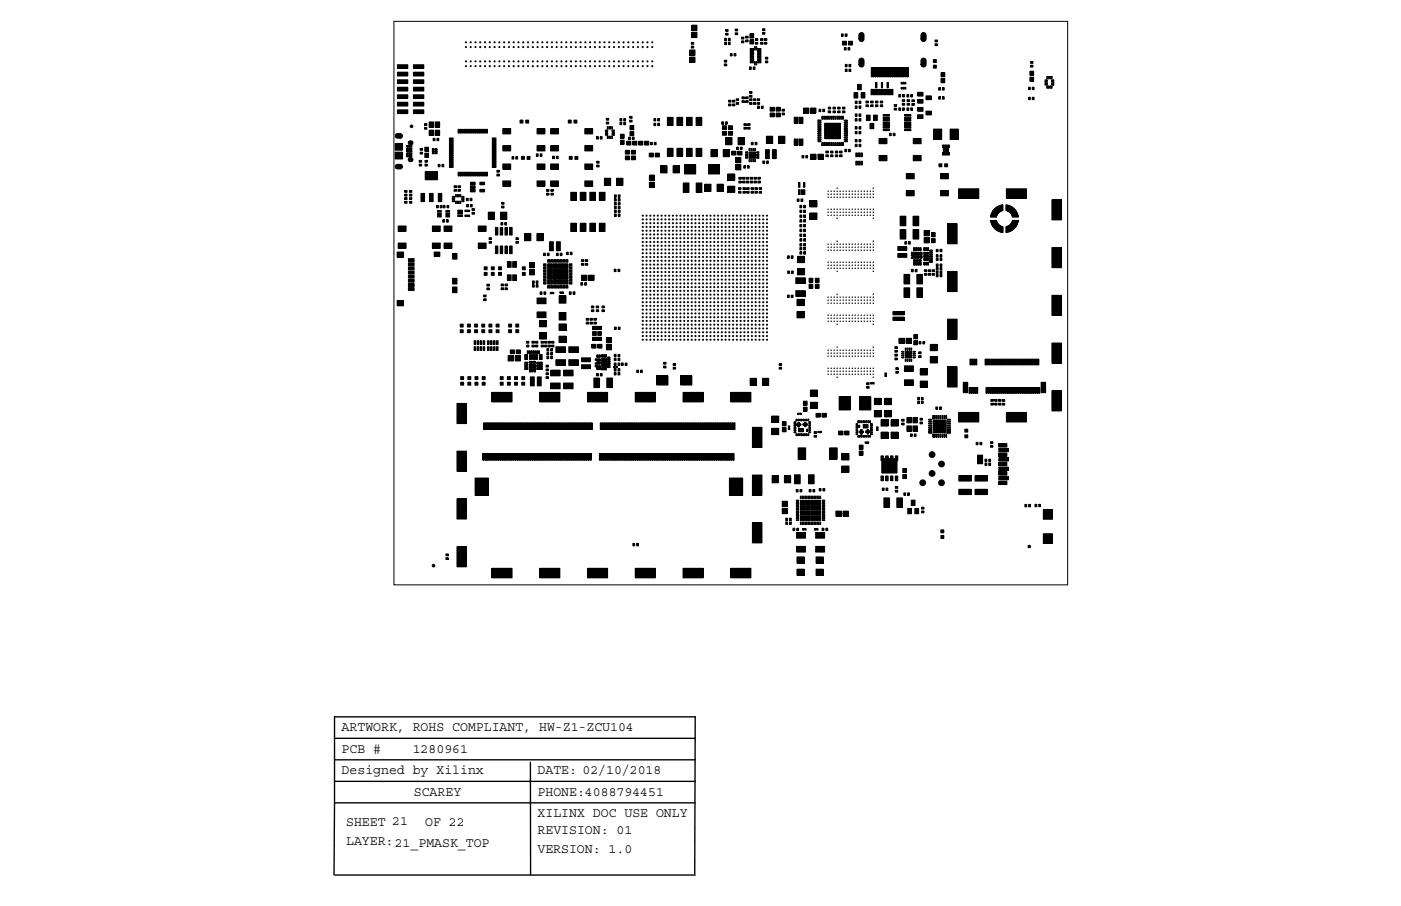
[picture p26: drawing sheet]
<svg xmlns="http://www.w3.org/2000/svg" width="432mm" height="279mm" viewBox="0 0 432 279" stroke-linecap="round" stroke-linejoin="round" font-family="sans-serif">
<defs><g id="words">
<g font-size="4.2">
<text x="105.3" y="225.5">ARTWORK, ROHS COMPLIANT, HW-Z1-ZCU104</text>
<text x="105.3" y="232.1">PCB #</text>
<text x="127.2" y="232.1">1280961</text>
<text x="105.3" y="238.7">Designed by Xilinx</text>
<text x="165.7" y="238.7">DATE: 02/10/2018</text>
<text x="127.6" y="245.4">SCAREY</text>
<text x="165.7" y="245.4">PHONE:4088794451</text>
<text x="165.7" y="252">XILINX DOC USE ONLY</text>
<text x="106.7" y="254.7">SHEET 21</text>
<text x="131" y="254.7">OF 22</text>
<text x="165.7" y="257.2">REVISION: 01</text>
<text x="106.7" y="260.6">LAYER:21_PMASK_TOP</text>
<text x="165.7" y="263.1">VERSION: 1.0</text>
</g>
</g></defs>
<path d="M103.1 234.3h111.2M103.1 227.7h111.2M163.5 235.1v34.8M103.1 247.6l-.1 22.3M103.1 247.6h111.2M103.1 247.6v-26.5h111.2l-.2 48.5M103.1 241h111.2M103.3 269.9h111" fill="none" stroke="#000" stroke-width=".42"/>
<g fill="#000">
<path d="M122.5 20h3.2v1.1h-3.2zM127.4 20h3.2v1.1h-3.2zM212.7 15.4h1.5v1.6h-1.5zM212.7 17.6h1.5v1.6h-1.5zM213.1 14.2h.7v.6h-.7zM213.1 13.1h.7v.6h-.7zM213.3 9.9h1.5v1.7h-1.5zM213.3 7.8h1.5v1.6h-1.5zM223.2 19.7h.8v.6h-.8zM223.2 18.6h.8v.6h-.8zM223.3 13h.6v.8h-.6zM223.3 11.8h.6v.8h-.6z"/>
<path d="M223.7 10.3h.7v.5h-.7zM223.7 9.1h.7v.6h-.7zM224.5 13h.6v.8h-.6zM224.5 11.8h.6v.8h-.6zM225.1 16.5h.6v.8h-.6zM226.3 16.5h.5v.8h-.5zM226.6 10.1h.8v.6h-.8zM226.6 9h.8v.5h-.8zM228.5 12.6h.8v.6h-.8zM228.5 11.5h.8v.5h-.8zM229.8 12.3h.8v.6h-.8zM229.8 11.2h.8v.5h-.8z"/>
<path d="M231.1 10.5h1.2v1.2h-1.2zM231.1 12.3h1.2v1.3h-1.2zM231.2 19.2h1.1v.2h-1.1zM231.2 18.7h1.1v.2h-1.1zM231.2 18.2h1.1v.3h-1.1zM231.2 17.8h1.1v.2h-1.1zM231.2 17.3h1.1v.2h-1.1zM231.2 16.8h1.1v.3h-1.1zM231.2 16.4h1.1v.2h-1.1zM231.2 15.9h1.1v.3h-1.1zM231.2 15.5h1.1v.2h-1.1zM231.2 15h1.1v.2h-1.1z"/>
<path d="M232.5 18.9h.3v1.1h-.3zM232.5 14.4h.3v1h-.3zM232.8 11.9h.8v.6h-.8zM232.8 13.1h.8v.5h-.8zM233 18.9h.2v1.1h-.2zM233 14.4h.2v1h-.2zM233.5 15h1v.2h-1zM233.5 15.5h1v.2h-1zM233.5 15.9h1v.3h-1zM233.5 16.4h1v.2h-1zM233.5 16.8h1v.3h-1zM233.5 17.3h1v.2h-1z"/>
<path d="M233.5 17.8h1v.2h-1zM233.5 18.2h1v.3h-1zM233.5 18.7h1v.2h-1zM233.5 19.2h1v.2h-1zM234.4 13.1h.8v.5h-.8zM234.4 11.9h.8v.6h-.8zM235 10h.8v.6h-.8zM235 8.8h.8v.6h-.8zM235.6 13.1h.7v.5h-.7zM235.6 11.9h.7v.6h-.7zM235.9 18.8h.7v.6h-.7zM235.9 17.7h.7v.5h-.7z"/>
<path d="M259.3 10.5h.6v.7h-.6zM259.7 12.7h1.2v1.2h-1.2zM260.2 14.7h.6v.7h-.6zM260.5 10.5h.6v.7h-.6zM260.5 19.9h.6v.7h-.6zM261.4 14.7h.5v.7h-.5zM261.5 12.7h1.3v1.2h-1.3zM261.7 19.9h.5v.7h-.5zM287.7 18.4h.9v.9h-.9zM288.2 12.3h.7v.6h-.7zM288.2 13.5h.7v.6h-.7zM317.6 19h.8v.5h-.8z"/>
<path d="M122.5 33.9h3.2v1.1h-3.2zM122.5 31.5h3.2v1.2h-3.2zM122.5 29.2h3.2v1.2h-3.2zM122.5 26.9h3.2v1.2h-3.2zM122.5 24.6h3.2v1.2h-3.2zM122.5 22.3h3.2v1.1h-3.2zM127.4 33.9h3.2v1.1h-3.2zM127.4 31.5h3.2v1.2h-3.2zM127.4 29.2h3.2v1.2h-3.2zM127.4 26.9h3.2v1.2h-3.2zM127.4 24.6h3.2v1.2h-3.2zM127.4 22.3h3.2v1.1h-3.2z"/>
<path d="M130.8 38.1h.8v.6h-.8zM130.8 39.3h.8v.6h-.8zM132.3 37.6h1.3v1.6h-1.3zM134.1 37.6h1.4v1.6h-1.4zM141.2 39.9h.3v1.1h-.3zM141.8 39.9h.3v1.1h-.3zM142.3 39.9h.4v1.1h-.4zM142.9 39.9h.4v1.1h-.4zM143.5 39.9h.3v1.1h-.3zM144.1 39.9h.3v1.1h-.3zM144.7 39.9h.3v1.1h-.3zM145.2 39.9h.4v1.1h-.4z"/>
<path d="M145.8 39.9h.4v1.1h-.4zM146.4 39.9h.3v1.1h-.3zM147 39.9h.3v1.1h-.3zM147.6 39.9h.3v1.1h-.3zM148.1 39.9h.4v1.1h-.4zM148.7 39.9h.4v1.1h-.4zM149.3 39.9h.3v1.1h-.3zM149.9 39.9h.3v1.1h-.3zM155 39.7h2.4v1.6h-2.4zM160.3 37h.9v1h-.9zM162 37h.9v1h-.9zM165.5 39.7h2.5v1.6h-2.5z"/>
<path d="M169.7 39.7h2.4v1.6h-2.4zM175.2 37h.9v1h-.9zM176.9 37h.9v1h-.9zM180.2 39.7h2.5v1.6h-2.5zM186.9 37.7h.7v.5h-.7zM186.9 36.5h.7v.6h-.7zM191.1 36.6h.5v.7h-.5zM191.1 37.7h.5v.8h-.5zM192.2 36.6h.6v.7h-.6zM192.2 37.7h.6v.8h-.6zM194.1 35.9h.7v.6h-.7zM194.1 37.1h.7v.5h-.7z"/>
<path d="M194.2 38.8h1.1v1.2h-1.1zM201.5 38h.6v.8h-.6zM201.5 36.6h.6v.7h-.6zM202.7 38h.6v.8h-.6zM202.7 36.6h.6v.7h-.6zM205.7 36.2h1.8v2.5h-1.8zM208.6 36.2h1.8v2.5h-1.8zM211.6 36.2h1.7v2.5h-1.7zM214.5 36.2h1.8v2.5h-1.8zM222.4 37.6h.6v.7h-.6zM222.7 38.8h1.2v1.1h-1.2zM223.6 37.6h.6v.7h-.6z"/>
<path d="M224.5 38.8h1.2v1.1h-1.2zM224.6 32.1h.7v.5h-.7zM224.6 30.9h.7v.6h-.7zM225.7 32.1h.8v.5h-.8zM225.7 30.9h.8v.6h-.8zM226.9 30.5h.7v.5h-.7zM226.9 31.6h.7v.6h-.7zM228.7 29.9h.7v.5h-.7zM228.7 31h.7v.6h-.7zM229.3 39.3h.7v.5h-.7zM229.3 38.1h.7v.6h-.7zM229.8 29.9h.8v.5h-.8z"/>
<path d="M229.8 31h.8v.6h-.8zM230.4 39.3h.8v.5h-.8zM230.4 38.1h.8v.6h-.8zM231 20.6h.6v.8h-.6zM231 30.5h.8v.5h-.8zM231 31.6h.8v.6h-.8zM231 29.4h.8v.6h-.8zM231 28.2h.8v.6h-.8zM232.1 20.6h.6v.8h-.6zM232.2 31.6h.8v.6h-.8zM232.2 30.5h.8v.5h-.8zM233.4 31.6h.7v.6h-.7z"/>
<path d="M233.4 30.5h.7v.5h-.7zM233.5 32.7h.6v.8h-.6zM234.7 32.7h.5v.8h-.5zM237.4 33.1h1.2v1.2h-1.2zM237.4 34.9h1.2v1.1h-1.2zM239.2 33.1h1.3v1.2h-1.3zM239.2 34.9h1.3v1.1h-1.3zM241 34.9h.8v.5h-.8zM241 33.7h.8v.6h-.8zM244.8 36.1h.4v2h-.4zM245.6 36.1h.4v2h-.4zM246.3 36.1h.4v2h-.4z"/>
<path d="M247.1 36.1h.4v2h-.4zM247.7 33.3h1.6v1.6h-1.6zM249.9 33.3h1.6v1.6h-1.6zM252.4 33.7h.6v.7h-.6zM253.6 33.7h.5v.7h-.5zM255.3 34.2h.7v.6h-.7zM255.3 33h.7v.6h-.7zM256.7 34.2h.8v.6h-.8zM256.7 33h.8v.6h-.8zM258.2 34.2h.8v.6h-.8zM258.2 33h.8v.6h-.8zM259.7 34.2h.7v.6h-.7z"/>
<path d="M259.7 33h.7v.6h-.7zM260.5 21.3h.6v.8h-.6zM261.7 21.3h.5v.8h-.5zM263.2 28.6h1.2v1.6h-1.2zM263.6 39.1h.6v.7h-.6zM263.6 35.1h.6v.8h-.6zM263.6 36.6h.6v.7h-.6zM263.6 32.7h.6v.7h-.6zM263.6 31.2h.6v.7h-.6zM264.3 26h1.2v1.7h-1.2zM264.8 39.1h.5v.7h-.5zM264.8 35.1h.5v.8h-.5z"/>
<path d="M264.8 36.6h.5v.7h-.5zM264.8 32.7h.5v.7h-.5zM264.8 31.2h.5v.7h-.5zM265.4 28.6h1.2v1.6h-1.2zM266.9 32.3h.7v.6h-.7zM266.9 31.2h.7v.5h-.7zM267 35.5h1.2v1.6h-1.2zM268.1 38.1h1.2v1.6h-1.2zM268.4 32.3h.7v.6h-.7zM268.4 31.2h.7v.5h-.7zM268.5 27.6h.3v1.6h-.3zM269 27.6h.4v1.6h-.4z"/>
<path d="M269.2 35.5h1.2v1.6h-1.2zM269.6 27.6h.4v1.6h-.4zM269.8 32.3h.8v.6h-.8zM269.8 31.2h.8v.5h-.8zM269.9 25.4h.4v1.7h-.4zM270.2 27.6h.4v1.6h-.4zM270.8 27.6h.3v1.6h-.3zM271.3 32.3h.8v.6h-.8zM271.3 31.2h.8v.5h-.8zM271.4 27.6h.3v1.6h-.3zM271.7 25.4h.3v1.7h-.3zM271.9 27.6h.4v1.6h-.4z"/>
<path d="M272.2 39.9h1.9v.4h-1.9zM272.2 39.1h1.9v.4h-1.9zM272.2 38.4h1.9v.4h-1.9zM272.2 37.6h1.9v.4h-1.9zM272.2 36.9h1.9v.4h-1.9zM272.2 36.1h1.9v.4h-1.9zM272.2 35.3h1.9v.5h-1.9zM272.5 27.6h.4v1.6h-.4zM273.1 27.6h.4v1.6h-.4zM273.4 25.4h.3v1.7h-.3zM273.7 27.6h.3v1.6h-.3zM274.3 27.6h.3v1.6h-.3z"/>
<path d="M274.8 27.6h.4v1.6h-.4zM275.6 33.4h.7v.5h-.7zM275.6 32.2h.7v.6h-.7zM277 33.3h.6v.7h-.6zM277 29.2h.6v.7h-.6zM277.7 25.4h.4v.5h-.4zM277.7 26.9h.4v.6h-.4zM278.1 31.9h.7v.5h-.7zM278.1 30.7h.7v.6h-.7zM278.2 33.3h.5v.7h-.5zM278.2 29.2h.5v.7h-.5zM278.3 25.4h.3v.5h-.3z"/>
<path d="M278.3 26.9h.3v.6h-.3zM278.8 38.4h2v.4h-2zM278.8 39.1h2v.4h-2zM278.8 39.9h2v.4h-2zM278.8 35.3h2v.5h-2zM278.8 36.1h2v.4h-2zM278.8 36.9h2v.4h-2zM278.8 37.6h2v.4h-2zM278.8 25.4h.4v.5h-.4zM278.8 26.9h.4v.6h-.4zM279.5 33.3h.6v.7h-.6zM279.5 29.2h.6v.7h-.6z"/>
<path d="M279.6 31.9h.7v.5h-.7zM279.6 30.7h.7v.6h-.7zM280.7 33.3h.5v.7h-.5zM280.7 29.2h.5v.7h-.5zM281 30.8h.8v.5h-.8zM281 31.9h.8v.6h-.8zM282.9 35.4h1.6v1.1h-1.6zM282.9 33.2h1.6v1.1h-1.6zM282.9 30.7h1.6v1.1h-1.6zM282.9 28.5h1.6v1.1h-1.6zM285.4 34.3h1.6v1.1h-1.6zM285.4 29.6h1.6v1.1h-1.6z"/>
<path d="M287.7 20.1h.9v.9h-.9zM287.7 39.8h2.5v3.2h-2.5zM289.3 29.8h.6v.8h-.6zM289.3 27.1h.6v.7h-.6zM290 24.3h1.2v1.2h-1.2zM290 22.4h1.2v1.3h-1.2zM290.4 29.8h.6v.8h-.6zM290.4 27.1h.6v.7h-.6zM292.8 39.8h2.6v3.2h-2.6zM317 30h.6v.7h-.6zM317 26.9h.6v.7h-.6zM317.4 23.8h1.2v1.3h-1.2z"/>
<path d="M317.4 22h1.2v1.2h-1.2zM317.6 20.1h.8v.6h-.8zM318.2 30h.5v.7h-.5zM318.2 26.9h.5v.7h-.5zM121.8 46.9h2.2v2.1h-2.2zM121.8 44.2h2.2v2.1h-2.2zM124.7 58.7h.8v.6h-.8zM124.7 59.9h.8v.6h-.8zM125.4 47.9h1.6v.5h-1.6zM125.4 47.1h1.6v.5h-1.6zM125.4 46.4h1.6v.5h-1.6zM125.4 45.6h1.6v.5h-1.6z"/>
<path d="M125.4 44.9h1.6v.5h-1.6zM126.2 59.9h.7v.6h-.7zM126.2 58.7h.7v.6h-.7zM129.2 49.5h.7v.5h-.7zM129.2 50.6h.7v.6h-.7zM129.5 45.8h.7v.6h-.7zM129.5 46.9h.7v.6h-.7zM129.8 59.6h1v2.6h-1zM130.9 47.2h1.2v1.3h-1.2zM130.9 45.4h1.2v1.3h-1.2zM131 49.5h.7v.5h-.7zM131 50.6h.7v.6h-.7z"/>
<path d="M131.1 52.9h3.8v2.5h-3.8zM132.3 40.2h1.3v1.6h-1.3zM132.4 59.6h1.1v2.6h-1.1zM133.2 47.1h.7v.3h-.7zM133.2 46.5h.7v.3h-.7zM133.2 45.9h.7v.3h-.7zM133.5 42.7h.6v.7h-.6zM134.1 45.9h.6v.3h-.6zM134.1 46.5h.6v.3h-.6zM134.1 47.1h.6v.3h-.6zM134.1 40.2h1.4v1.6h-1.4zM134.7 42.7h.5v.7h-.5z"/>
<path d="M135 50.7h.6v.7h-.6zM135.1 59.6h1.1v2.6h-1.1zM136.2 50.7h.6v.7h-.6zM138.5 47.8h1.2v.3h-1.2zM138.5 48.3h1.2v.4h-1.2zM138.5 48.9h1.2v.4h-1.2zM138.5 49.5h1.2v.4h-1.2zM138.5 50.1h1.2v.3h-1.2zM138.5 50.7h1.2v.3h-1.2zM138.5 51.2h1.2v.4h-1.2zM138.5 43.1h1.2v.4h-1.2zM138.5 43.7h1.2v.4h-1.2z"/>
<path d="M138.5 44.3h1.2v.3h-1.2zM138.5 44.9h1.2v.3h-1.2zM138.5 45.4h1.2v.4h-1.2zM138.5 46h1.2v.4h-1.2zM138.5 46.6h1.2v.4h-1.2zM138.5 47.2h1.2v.3h-1.2zM138.5 42.5h1.2v.4h-1.2zM140 58.4h.7v.6h-.7zM140 57.3h.7v.5h-.7zM141.1 58.4h.8v.6h-.8zM141.1 57.3h.8v.5h-.8zM141.2 53.1h.3v1.2h-.3z"/>
<path d="M141.8 53.1h.3v1.2h-.3zM142.3 53.1h.4v1.2h-.4zM142.9 53.1h.4v1.2h-.4zM143.5 53.1h.3v1.2h-.3zM144.1 53.1h.3v1.2h-.3zM144.7 53.1h.3v1.2h-.3zM145 58.4h1.5v.8h-1.5zM145 57.3h1.5v.8h-1.5zM145 56.2h1.5v.8h-1.5zM145.2 53.1h.4v1.2h-.4zM145.8 53.1h.4v1.2h-.4zM146.4 53.1h.3v1.2h-.3z"/>
<path d="M147 53.1h.3v1.2h-.3zM147.6 53.1h.3v1.2h-.3zM147.9 58.4h1.5v.8h-1.5zM147.9 56.2h1.5v.8h-1.5zM148.1 53.1h.4v1.2h-.4zM148.7 53.1h.4v1.2h-.4zM149.3 53.1h.3v1.2h-.3zM149.9 53.1h.3v1.2h-.3zM151.7 51.2h1.2v.4h-1.2zM151.7 50.7h1.2v.3h-1.2zM151.7 50.1h1.2v.3h-1.2zM151.7 49.5h1.2v.4h-1.2z"/>
<path d="M151.7 48.9h1.2v.4h-1.2zM151.7 48.3h1.2v.4h-1.2zM151.7 47.8h1.2v.3h-1.2zM151.7 47.2h1.2v.3h-1.2zM151.7 46.6h1.2v.4h-1.2zM151.7 46h1.2v.4h-1.2zM151.7 45.4h1.2v.4h-1.2zM151.7 44.9h1.2v.3h-1.2zM151.7 44.3h1.2v.3h-1.2zM151.7 43.7h1.2v.4h-1.2zM151.7 43.1h1.2v.4h-1.2zM151.7 42.5h1.2v.4h-1.2z"/>
<path d="M153.1 53.7h.8v.6h-.8zM153.1 52.5h.8v.6h-.8zM155 55.8h2.4v1.6h-2.4zM155 50.6h2.4v1.6h-2.4zM155 44.9h2.4v1.6h-2.4zM157.8 48.3h.6v.8h-.6zM159 48.3h.5v.8h-.5zM160.7 48.2h.9v.9h-.9zM162.5 48.2h.9v.9h-.9zM165.3 47.4h.6v.8h-.6zM165.5 55.8h2.5v1.6h-2.5zM165.5 50.6h2.5v1.6h-2.5z"/>
<path d="M165.5 44.9h2.5v1.6h-2.5zM166.5 47.4h.5v.8h-.5zM168.4 58.4h.8v.6h-.8zM168.4 59.6h.8v.6h-.8zM169.7 55.8h2.4v1.6h-2.4zM169.7 50.6h2.4v1.6h-2.4zM169.7 44.9h2.4v1.6h-2.4zM169.8 59.6h.7v.6h-.7zM169.8 58.4h.7v.6h-.7zM170.3 48.2h.6v.7h-.6zM171.5 48.2h.5v.7h-.5zM175.5 48.2h.9v.9h-.9z"/>
<path d="M175.9 59.3h1.8v2.5h-1.8zM177.2 48.2h.9v.9h-.9zM178.8 59.3h1.8v2.5h-1.8zM180.2 55.8h2.5v1.6h-2.5zM180.2 50.6h2.5v1.6h-2.5zM180.2 44.9h2.5v1.6h-2.5zM181.8 59.3h1.7v2.5h-1.7zM183.9 42.1h.5v.8h-.5zM183.9 49.7h.8v.6h-.8zM183.9 50.9h.8v.6h-.8zM184.7 59.3h1.8v2.5h-1.8zM185 42.1h.6v.8h-.6z"/>
<path d="M186.3 55h1.9v2.1h-1.9zM190.1 55h1.9v2.1h-1.9zM191.2 43.2h1.2v1.3h-1.2zM191.2 41.4h1.2v1.3h-1.2zM192.7 48.1h1.3v1.2h-1.3zM192.7 46.4h1.3v1.1h-1.3zM193.2 43.6h1.2v1.1h-1.2zM193.7 42.3h.6v.7h-.6zM194.2 40.6h1.1v1.2h-1.1zM194.6 48.1h1.2v1.2h-1.2zM194.6 46.4h1.2v1.1h-1.2zM194.9 42.3h.6v.7h-.6z"/>
<path d="M195 43.6h1.3v1.1h-1.3zM196.9 43.6h1.2v1.1h-1.2zM198.7 43.6h1.3v1.1h-1.3zM200.1 47.2h1.3v1.2h-1.3zM200.2 56.2h1.5v1.6h-1.5zM200.2 54h1.5v1.6h-1.5zM200.5 43.9h.6v.7h-.6zM201.7 43.9h.5v.7h-.5zM202 47.2h1.2v1.2h-1.2zM203.7 51.1h1.9v2.2h-1.9zM205.7 45.7h1.8v2.6h-1.8zM207.5 51.1h1.9v2.2h-1.9z"/>
<path d="M208.6 45.7h1.8v2.6h-1.8zM210.6 56.4h1.7v3h-1.7zM211 50.8h3.4v2.9h-3.4zM211.6 45.7h1.7v2.6h-1.7zM214.5 45.7h1.8v2.6h-1.8zM214.6 56.4h1.7v3h-1.7zM217.2 56.8h1.9v2.2h-1.9zM218.4 50.8h3.4v2.9h-3.4zM219.1 46.1h1.9v2.2h-1.9zM221 56.8h1.9v2.2h-1.9zM222.7 40.6h1.2v1.1h-1.2zM222.9 46.1h1.9v2.2h-1.9z"/>
<path d="M223.7 42.5h1.9v2.1h-1.9zM224.3 57.4h2.2v2h-2.2zM224.3 53.7h2.2v1.9h-2.2zM224.5 40.6h1.2v1.1h-1.2zM225.6 46.7h1.2v1.1h-1.2zM226.8 48.6h1.5v1.6h-1.5zM226.8 50.8h1.5v1.6h-1.5zM227 45.4h.6v.7h-.6zM227.4 46.7h1.3v1.1h-1.3zM227.5 42.5h1.9v2.1h-1.9zM227.6 59h.8v.6h-.8zM227.6 57.8h.8v.6h-.8z"/>
<path d="M227.7 55.9h.8v.5h-.8zM227.7 54.7h.8v.6h-.8zM228.2 45.4h.5v.7h-.5zM228.9 55.9h.7v.5h-.7zM228.9 54.7h.7v.6h-.7zM229 59h.7v.6h-.7zM229 57.8h.7v.6h-.7zM229.2 51.1h.6v.8h-.6zM229.8 48.6h.7v.2h-.7zM229.8 48h.7v.2h-.7zM229.8 47.4h.7v.3h-.7zM229.8 46.8h.7v.3h-.7z"/>
<path d="M230 55.9h.8v.5h-.8zM230 54.7h.8v.6h-.8zM230.1 59h.8v.6h-.8zM230.1 57.8h.8v.6h-.8zM230.4 51.1h.5v.8h-.5zM230.8 49.2h.3v.7h-.3zM230.8 45.8h.3v.7h-.3zM231.2 55.9h.8v.5h-.8zM231.2 54.7h.8v.6h-.8zM231.4 49.2h.3v.7h-.3zM231.4 45.8h.3v.7h-.3zM231.5 59h.7v.6h-.7z"/>
<path d="M231.5 57.8h.7v.6h-.7zM231.6 43.9h.5v.7h-.5zM232 49.2h.3v.7h-.3zM232 45.8h.3v.7h-.3zM232.4 55.9h.7v.5h-.7zM232.4 54.7h.7v.6h-.7zM232.6 49.2h.3v.7h-.3zM232.6 45.8h.3v.7h-.3zM232.7 59h.7v.6h-.7zM232.7 57.8h.7v.6h-.7zM232.7 43.9h.6v.7h-.6zM233.2 48h.7v.2h-.7z"/>
<path d="M233.2 48.6h.7v.2h-.7zM233.2 46.8h.7v.3h-.7zM233.2 47.4h.7v.3h-.7zM233.6 55.9h.7v.5h-.7zM233.6 54.7h.7v.6h-.7zM234 59h.7v.6h-.7zM234 57.8h.7v.6h-.7zM235.1 49.7h.6v.7h-.6zM235.9 46.1h1.2v2.8h-1.2zM236.2 42h1.9v2.2h-1.9zM236.3 49.7h.5v.7h-.5zM238.1 46.1h1.2v2.8h-1.2z"/>
<path d="M240 42h1.9v2.2h-1.9zM244.8 42.8h.4v2h-.4zM245.6 42.8h.4v2h-.4zM246.1 58.5h.4v1.5h-.4zM246.1 56.3h.4v1.5h-.4zM246.3 42.8h.4v2h-.4zM246.9 58.5h.4v1.5h-.4zM247.1 42.8h.4v2h-.4zM247.2 48h.6v.7h-.6zM247.6 58.5h.5v1.5h-.5zM247.6 56.3h.5v1.5h-.5zM248.3 48h.6v.7h-.6z"/>
<path d="M249.9 47.6h1.6v1.5h-1.6zM252.1 47.6h1.6v1.5h-1.6zM254.5 47.8h.8v.5h-.8zM254.5 46.6h.8v.6h-.8zM256 47.8h.7v.5h-.7zM256 46.6h.7v.6h-.7zM257.5 47.8h.7v.5h-.7zM257.5 46.6h.7v.6h-.7zM258.8 47.8h.7v.5h-.7zM258.8 46.6h.7v.6h-.7zM260.4 46.1h.5v.7h-.5zM261.5 46.1h.6v.7h-.6z"/>
<path d="M263.6 44.5h.6v.7h-.6zM263.6 43h.6v.8h-.6zM263.6 40.5h.6v.8h-.6zM263.8 49.7h.4v1.2h-.4zM263.8 47.2h.4v1.1h-.4zM264.5 47.2h.5v1.1h-.5zM264.5 49.7h.5v1.2h-.5zM264.8 44.5h.5v.7h-.5zM264.8 43h.5v.8h-.5zM264.8 40.5h.5v.8h-.5zM265.3 49.7h.5v1.2h-.5zM265.3 47.2h.5v1.1h-.5z"/>
<path d="M270.9 47.9h2.5v1.7h-2.5zM270.9 42.7h2.5v1.6h-2.5zM274.1 41.1h.6v.7h-.6zM275.3 41.1h.6v.7h-.6zM279.3 58.8h2.5v1.6h-2.5zM279.3 53.5h2.5v1.6h-2.5zM281.5 47.9h2.4v1.7h-2.4zM281.5 42.7h2.4v1.6h-2.4zM289.4 50.5h.9v.9h-.9zM289.9 58.8h2.4v1.6h-2.4zM289.9 53.5h2.4v1.6h-2.4zM290.5 44.7h.4v.8h-.4z"/>
<path d="M290.5 47h.4v.8h-.4zM290.7 45.8h1.6v.9h-1.6zM291.1 44.7h.3v.8h-.3zM291.1 47h.3v.8h-.3zM291.1 50.5h1v.9h-1zM291.7 44.7h.3v.8h-.3zM291.7 47h.3v.8h-.3zM292.2 44.7h.4v.8h-.4zM292.2 47h.4v.8h-.4zM295.5 58.2h6.2v3h-6.2zM310.2 58.2h6.2v3h-6.2zM122.4 77.7h2v1.7h-2z"/>
<path d="M122.7 75h2.5v1.6h-2.5zM122.7 69.7h2.5v1.6h-2.5zM124.7 62.1h.8v.6h-.8zM124.7 60.9h.8v.6h-.8zM125.9 79.8h1.7v.9h-1.7zM126.2 62.1h.7v.6h-.7zM126.2 60.9h.7v.6h-.7zM133.3 75h2.4v1.6h-2.4zM133.3 69.7h2.4v1.6h-2.4zM133.8 77.7h1.8v1.4h-1.8zM134.5 63.4h.6v.7h-.6zM134.9 66.4h1.1v.5h-1.1z"/>
<path d="M134.9 65.7h1.1v.5h-1.1zM134.9 64.9h1.1v.5h-1.1zM135.7 63.4h.5v.7h-.5zM136.4 67.8h.6v.7h-.6zM136.6 63.4h.6v.7h-.6zM136.9 75h2.4v1.6h-2.4zM136.9 69.7h2.4v1.6h-2.4zM137.4 66.4h1.2v.5h-1.2zM137.4 65.7h1.2v.5h-1.2zM137.4 64.9h1.2v.5h-1.2zM137.6 67.8h.6v.7h-.6zM137.8 63.4h.5v.7h-.5z"/>
<path d="M139.5 78.2h1.3v1.7h-1.3zM141.1 64.8h1.4v.5h-1.4zM141.1 65.6h1.4v.4h-1.4zM141.1 66.3h1.4v.5h-1.4zM143.3 66.3h1.4v.5h-1.4zM143.3 64.8h1.4v.5h-1.4zM143.7 61.2h.6v.7h-.6zM143.8 63.1h.6v.7h-.6zM144.9 61.2h.6v.7h-.6zM145 63.1h.5v.7h-.5zM145.5 65.5h.7v.6h-.7zM145.5 64.3h.7v.6h-.7z"/>
<path d="M147.4 75h2.4v1.6h-2.4zM147.4 69.7h2.4v1.6h-2.4zM150.5 65.4h1.9v2.2h-1.9zM150.7 73.3h.8v.6h-.8zM150.7 74.5h.8v.5h-.8zM152.7 75.9h.7v2.3h-.7zM152.7 70.1h.7v2.4h-.7zM154.2 75.9h.7v2.3h-.7zM154.2 70.1h.7v2.4h-.7zM154.3 65.4h1.9v2.2h-1.9zM154.4 68.6h.6v.8h-.6zM154.6 63.6h.7v.5h-.7z"/>
<path d="M154.6 62.4h.7v.6h-.7zM155.6 68.6h.5v.8h-.5zM155.6 75.9h.8v2.3h-.8zM155.6 70.1h.8v2.4h-.8zM157.1 75.9h.8v2.3h-.8zM157.1 70.1h.8v2.4h-.8zM159 73.3h.7v.6h-.7zM159 74.5h.7v.5h-.7zM161.7 72.1h1.9v2.1h-1.9zM165.5 72.1h1.9v2.1h-1.9zM167.5 78.1h.6v.7h-.6zM168.7 78.1h.5v.7h-.5z"/>
<path d="M169.4 74.5h1.2v2.8h-1.2zM171.5 78.1h.6v.7h-.6zM171.5 74.5h1.2v2.8h-1.2zM172.7 78.1h.5v.7h-.5zM174.6 77.8h.6v.7h-.6zM175.7 77.8h.6v.7h-.6zM175.9 68.9h1.8v2.5h-1.8zM178.8 68.9h1.8v2.5h-1.8zM181.8 68.9h1.7v2.5h-1.7zM184.7 68.9h1.8v2.5h-1.8zM189.4 62.5h.5v.7h-.5zM189.4 63.6h.5v.8h-.5z"/>
<path d="M189.4 64.8h.5v.8h-.5zM189.4 66h.5v.7h-.5zM189.4 61.3h.5v.7h-.5zM189.4 60.1h.5v.7h-.5zM190.5 62.5h.6v.7h-.6zM190.5 63.6h.6v.8h-.6zM190.5 64.8h.6v.8h-.6zM190.5 66h.6v.7h-.6zM190.5 61.3h.6v.7h-.6zM190.5 60.1h.6v.7h-.6zM242.7 78.9h.6v.7h-.6zM243.9 78.9h.5v.7h-.5z"/>
<path d="M245.7 61.4h.6v.7h-.6zM245.8 79.1h2.2v1.9h-2.2zM246.5 77.6h.6v.8h-.6zM246.5 76.3h.6v.7h-.6zM246.5 75.1h.6v.8h-.6zM246.5 72.2h.6v.7h-.6zM246.5 73.6h.6v.8h-.6zM246.5 69.2h.6v.8h-.6zM246.5 70.7h.6v.7h-.6zM246.5 66.3h.6v.7h-.6zM246.5 67.8h.6v.7h-.6zM246.5 64.8h.6v.8h-.6z"/>
<path d="M246.5 63.3h.6v.8h-.6zM246.9 61.4h.5v.7h-.5zM247.7 77.6h.5v.8h-.5zM247.7 76.3h.5v.7h-.5zM247.7 75.1h.5v.8h-.5zM247.7 72.2h.5v.7h-.5zM247.7 73.6h.5v.8h-.5zM247.7 69.2h.5v.8h-.5zM247.7 70.7h.5v.7h-.5zM247.7 66.3h.5v.7h-.5zM247.7 67.8h.5v.7h-.5zM247.7 64.8h.5v.8h-.5z"/>
<path d="M247.7 63.3h.5v.8h-.5zM249.6 65.7h2.2v1.9h-2.2zM249.6 61.9h2.2v1.9h-2.2zM276.7 76h2.8v1.2h-2.8zM276.7 78.2h2.8v1.2h-2.8zM277.4 70.8h1.8v2.9h-1.8zM277.4 66.7h1.8v2.9h-1.8zM278.8 74.5h.6v.8h-.6zM280 74.5h.6v.8h-.6zM281.4 70.8h1.8v2.9h-1.8zM281.4 66.7h1.8v2.9h-1.8zM284.8 73.3h1.6v1.6h-1.6z"/>
<path d="M284.8 71.1h1.6v1.6h-1.6zM287.1 71.8h1.1v1.2h-1.1zM287.1 73.6h1.1v1.2h-1.1zM288.6 78.6h.5v.7h-.5zM288.6 79.6h.5v.8h-.5zM288.6 76.9h.5v.7h-.5zM289.7 78.6h.6v.7h-.6zM289.7 79.6h.6v.8h-.6zM289.7 76.9h.6v.7h-.6zM292.1 69h2.9v6.2h-2.9zM324.2 76.3h3v6.2h-3zM324.2 61.6h3v6.2h-3z"/>
<path d="M122.4 92.7h2v1.6h-2zM125.9 86.1h1.7v.9h-1.7zM125.9 87.4h1.7v.9h-1.7zM125.9 88.7h1.7v.9h-1.7zM125.9 81h1.7v.9h-1.7zM125.9 82.3h1.7v.9h-1.7zM125.9 83.6h1.7v.9h-1.7zM125.9 84.9h1.7v.9h-1.7zM139.5 85.8h1.3v1.8h-1.3zM139.5 88.5h1.3v1.8h-1.3zM141.9 99.9h.9v1h-.9zM144.1 99.9h.9v1h-.9z"/>
<path d="M146.3 99.9h.9v1h-.9zM148.5 99.9h.9v1h-.9zM149.1 92.1h.7v.6h-.7zM149.1 91h.7v.5h-.7zM149.2 82.3h.9v.9h-.9zM149.2 84h.9v.9h-.9zM150.1 87.7h.7v.5h-.7zM150.1 88.8h.7v.6h-.7zM150.7 99.9h.9v1h-.9zM151.4 82.3h.9v.9h-.9zM151.4 84h.9v.9h-.9zM152.9 99.9h.9v1h-.9z"/>
<path d="M153.6 82.3h1v.9h-1zM153.6 84h1v.9h-1zM154.5 87.6h.7v.6h-.7zM154.5 88.8h.7v.5h-.7zM155.6 88.8h.8v.5h-.8zM155.6 87.6h.8v.6h-.8zM156.4 84.8h1.1v1.7h-1.1zM156.4 80.7h1.1v1.7h-1.1zM156.8 99.9h.9v1h-.9zM158 84.8h1.2v1.7h-1.2zM158 80.7h1.2v1.7h-1.2zM159 99.9h.9v1h-.9z"/>
<path d="M161 82.3h.9v.9h-.9zM161 84h.9v.9h-.9zM163.2 80.9h1.5v1.7h-1.5zM163.2 83.1h1.5v1.7h-1.5zM164.1 86.6h.6v.8h-.6zM164.1 87.8h.6v.8h-.6zM165.2 86.6h.6v.8h-.6zM165.2 87.8h.6v.8h-.6zM165.5 96.2h2.8v1.8h-2.8zM165.5 91.9h2.8v1.8h-2.8zM166.3 98.8h2.1v2h-2.1zM166.5 90h.5v.7h-.5z"/>
<path d="M167.5 87.4h.8v.2h-.8zM167.5 86.9h.8v.2h-.8zM167.5 86.4h.8v.3h-.8zM167.5 86h.8v.2h-.8zM167.5 85.5h.8v.3h-.8zM167.5 85.1h.8v.2h-.8zM167.5 84.6h.8v.2h-.8zM167.5 84.1h.8v.3h-.8zM167.5 83.7h.8v.2h-.8zM167.5 83.2h.8v.2h-.8zM167.5 82.7h.8v.3h-.8zM167.5 82.3h.8v.2h-.8z"/>
<path d="M167.5 81.8h.8v.2h-.8zM167.5 81.3h.8v.3h-.8zM167.6 90h.6v.7h-.6zM168.8 88.1h.2v.8h-.2zM168.8 80.1h.2v.8h-.2zM169.2 88.1h.3v.8h-.3zM169.2 80.1h.3v.8h-.3zM169.6 90.1h.4v.5h-.4zM169.7 88.1h.2v.8h-.2zM169.7 80.1h.2v.8h-.2zM170.2 88.1h.2v.8h-.2zM170.2 80.1h.2v.8h-.2z"/>
<path d="M170.3 90.1h.4v.5h-.4zM170.6 88.1h.3v.8h-.3zM170.6 80.1h.3v.8h-.3zM171.1 88.1h.2v.8h-.2zM171.1 80.1h.2v.8h-.2zM171.6 88.1h.2v.8h-.2zM171.6 80.1h.2v.8h-.2zM172 88.1h.3v.8h-.3zM172 80.1h.3v.8h-.3zM172.3 99.9h2.2v1.9h-2.2zM172.3 96.4h2.1v2.3h-2.1zM172.3 91.2h2.1v2.3h-2.1z"/>
<path d="M172.5 88.1h.2v.8h-.2zM172.5 80.1h.2v.8h-.2zM172.5 90h.5v.4h-.5zM173 88.1h.2v.8h-.2zM173 80.1h.2v.8h-.2zM173.2 90h.5v.4h-.5zM173.4 88.1h.3v.8h-.3zM173.4 80.1h.3v.8h-.3zM173.9 88.1h.2v.8h-.2zM173.9 80.1h.2v.8h-.2zM174.3 88.1h.3v.8h-.3zM174.3 80.1h.3v.8h-.3z"/>
<path d="M174.8 88.1h.2v.8h-.2zM174.8 80.1h.2v.8h-.2zM175.5 90h.5v.7h-.5zM175.5 86h.8v.2h-.8zM175.5 86.4h.8v.3h-.8zM175.5 86.9h.8v.2h-.8zM175.5 87.4h.8v.2h-.8zM175.5 81.3h.8v.3h-.8zM175.5 81.8h.8v.2h-.8zM175.5 82.3h.8v.2h-.8zM175.5 82.7h.8v.3h-.8zM175.5 83.2h.8v.2h-.8z"/>
<path d="M175.5 83.7h.8v.2h-.8zM175.5 84.1h.8v.3h-.8zM175.5 84.6h.8v.2h-.8zM175.5 85.1h.8v.2h-.8zM175.5 85.5h.8v.3h-.8zM176.6 90h.6v.7h-.6zM179 87.2h.6v.7h-.6zM179.2 81.2h.7v.6h-.7zM179.2 80.1h.7v.5h-.7zM179.3 84.9h1.6v1.5h-1.6zM180.2 87.2h.5v.7h-.5zM180.4 81.2h.7v.6h-.7z"/>
<path d="M180.4 80.1h.7v.5h-.7zM180.7 99.4h.7v.5h-.7zM180.7 98.2h.7v.6h-.7zM181.5 84.9h1.6v1.5h-1.6zM181.8 98.2h.8v.6h-.8zM181.8 99.4h.8v.5h-.8zM182.3 95.5h.7v.6h-.7zM182.3 94.4h.7v.5h-.7zM183 99.4h.8v.5h-.8zM183 98.2h.8v.6h-.8zM183.8 95.5h.7v.6h-.7zM183.8 94.4h.7v.5h-.7z"/>
<path d="M185.5 95.5h.8v.6h-.8zM185.5 94.4h.8v.5h-.8zM189.3 83h.6v.8h-.6zM190.5 83h.5v.8h-.5zM242.7 91h.6v.8h-.6zM242.8 83.6h.5v.7h-.5zM243.9 91h.5v.8h-.5zM243.9 83.6h.6v.7h-.6zM245.3 89.6h2.9v1.8h-2.9zM245.3 85.7h2.9v1.7h-2.9zM245.6 96.1h2.2v1.9h-2.2zM245.6 92.3h2.2v1.9h-2.2z"/>
<path d="M245.8 82.8h2.2v2h-2.2zM249.4 87.7h1.1v1.2h-1.1zM249.4 85.8h1.1v1.3h-1.1zM251.3 87.7h1.2v1.2h-1.2zM251.3 85.8h1.2v1.3h-1.2zM275.2 97.8h3.5v1h-3.5zM275.2 96.1h3.5v1h-3.5zM278.6 88.8h1.8v2.9h-1.8zM278.6 84.6h1.8v3h-1.8zM280.9 83.1h.6v.7h-.6zM282.1 83.1h.5v.7h-.5zM282.6 88.8h1.7v2.9h-1.7z"/>
<path d="M282.6 84.6h1.7v3h-1.7zM284.9 83.2h.8v.6h-.8zM284.9 84.3h.8v.6h-.8zM286.1 84.3h.8v.6h-.8zM286.1 83.2h.8v.6h-.8zM287.3 83.2h.7v.6h-.7zM287.3 84.3h.7v.6h-.7zM288.6 84.6h.5v.7h-.5zM288.6 82.5h.5v.7h-.5zM288.6 81.4h.5v.7h-.5zM288.6 83.5h.5v.8h-.5zM289.7 84.6h.6v.7h-.6z"/>
<path d="M289.7 82.5h.6v.7h-.6zM289.7 81.4h.6v.7h-.6zM289.7 83.5h.6v.8h-.6zM292.1 98.4h2.9v6.2h-2.9zM292.1 83.7h2.9v6.2h-2.9zM324.2 91.1h3v6.2h-3zM141.9 101.7h.9v.9h-.9zM142 116.1h.9v1h-.9zM142 117.9h.9v.9h-.9zM144.1 101.7h.9v.9h-.9zM144.2 116.1h.9v1h-.9zM144.2 117.9h.9v.9h-.9z"/>
<path d="M146.1 106.9h.5v1.2h-.5zM146.1 105.1h.5v1.1h-.5zM146.3 101.7h.9v.9h-.9zM146.4 116.1h.9v1h-.9zM146.4 117.9h.9v.9h-.9zM147.1 106.9h.5v1.2h-.5zM147.1 105.1h.5v1.1h-.5zM148 106.9h.5v1.2h-.5zM148 105.1h.5v1.1h-.5zM148.5 101.7h.9v.9h-.9zM148.6 116.1h.9v1h-.9zM148.6 117.9h.9v.9h-.9z"/>
<path d="M148.9 106.9h.5v1.2h-.5zM148.9 105.1h.5v1.1h-.5zM150.3 106.9h.4v1.2h-.4zM150.3 105.1h.4v1.1h-.4zM150.7 101.7h.9v.9h-.9zM151.2 106.9h.5v1.2h-.5zM151.2 105.1h.5v1.1h-.5zM152.1 106.9h.5v1.2h-.5zM152.1 105.1h.5v1.1h-.5zM152.9 101.7h.9v.9h-.9zM153 106.9h.5v1.2h-.5zM153 105.1h.5v1.1h-.5z"/>
<path d="M154.2 116.1h.9v1h-.9zM154.2 117.9h.9v.9h-.9zM156.4 116.1h.9v1h-.9zM156.4 117.9h.9v.9h-.9zM156.6 109.8h1.6v1.5h-1.6zM156.8 101.7h.9v.9h-.9zM157.3 107.9h1.2v1.2h-1.2zM158.6 116.1h.9v1h-.9zM158.6 117.9h.9v.9h-.9zM158.8 109.8h1.6v1.5h-1.6zM159 101.7h.9v.9h-.9zM159.1 107.9h1.3v1.2h-1.3z"/>
<path d="M160.8 116.1h.9v1h-.9zM160.8 117.9h.9v.9h-.9zM162.3 106.4h.7v.6h-.7zM162.3 105.3h.7v.5h-.7zM163.5 116.2h1.2v2.8h-1.2zM163.9 105.3h.8v.5h-.8zM163.9 106.4h.8v.6h-.8zM165 106.4h.8v.6h-.8zM165 105.3h.8v.5h-.8zM165.6 116.2h1.2v2.8h-1.2zM166.3 102.6h2.1v2h-2.1zM166.8 105.3h.7v.5h-.7z"/>
<path d="M166.8 106.4h.7v.6h-.7zM167.9 106.4h.7v.6h-.7zM167.9 105.3h.7v.5h-.7zM168.3 113.8h.7v.6h-.7zM168.3 116.1h.7v.6h-.7zM168.3 115h.7v.5h-.7zM168.3 112.6h.7v.6h-.7zM168.6 109.9h.5v.7h-.5zM168.6 108.7h.5v.8h-.5zM168.6 107.5h.5v.8h-.5zM168.9 106.4h.8v.6h-.8zM168.9 105.3h.8v.5h-.8z"/>
<path d="M169.7 118.1h3v1.8h-3zM169.7 114.2h3v1.7h-3zM169.7 109.9h.6v.7h-.6zM169.7 108.7h.6v.8h-.6zM169.7 107.5h.6v.8h-.6zM170 105.3h.7v.5h-.7zM170 106.4h.7v.6h-.7zM171.3 110.9h3v1.8h-3zM171.3 106.9h3v1.8h-3zM172.3 103.7h2.2v1.9h-2.2zM173.7 118.1h2.9v1.8h-2.9zM173.7 114.2h2.9v1.7h-2.9z"/>
<path d="M175.3 110.9h2.9v1.8h-2.9zM175.3 106.9h2.9v1.8h-2.9zM179.2 112.5h2.8v1.2h-2.8zM179.2 110.3h2.8v1.2h-2.8zM182.4 106.2h1.3v1.2h-1.3zM182.7 104h.3v1h-.3zM182.7 100.6h.3v1.1h-.3zM183 116.6h1.8v2.9h-1.8zM183.3 104h.3v1h-.3zM183.3 100.6h.3v1.1h-.3zM183.8 104h.3v1h-.3zM183.8 100.6h.3v1.1h-.3z"/>
<path d="M183.9 115.2h.5v.7h-.5zM184.3 106.2h1.2v1.2h-1.2zM184.4 104h.3v1h-.3zM184.4 100.6h.3v1.1h-.3zM185 104h.3v1h-.3zM185 100.6h.3v1.1h-.3zM185 115.2h.6v.7h-.6zM186.9 106.3h1.5v1.6h-1.5zM186.9 104.1h1.5v1.6h-1.5zM187 116.6h1.8v2.9h-1.8zM189.2 113h.4v.4h-.4zM189.3 113.7h.6v.7h-.6z"/>
<path d="M189.3 114.9h.6v.7h-.6zM189.3 110.5h.6v.7h-.6zM189.3 109.3h.6v.7h-.6zM189.3 112h.6v.7h-.6zM189.4 100.9h.5v.7h-.5zM189.8 113h.5v.4h-.5zM190.5 113.7h.6v.7h-.6zM190.5 114.9h.6v.7h-.6zM190.5 110.5h.6v.7h-.6zM190.5 109.3h.6v.7h-.6zM190.5 112h.6v.7h-.6zM190.5 100.9h.6v.7h-.6z"/>
<path d="M191.5 112h.6v.7h-.6zM192.7 112h.6v.7h-.6zM196.2 114.2h.6v.7h-.6zM197.4 114.2h.6v.7h-.6zM202.5 115.9h3.4v2.8h-3.4zM204.5 111.7h.8v.6h-.8zM204.5 112.9h.8v.6h-.8zM207.5 112.1h.7v.6h-.7zM207.5 113.3h.7v.5h-.7zM209.8 115.9h3.4v2.8h-3.4zM231.2 116.7h1.9v2.2h-1.9zM235 116.7h1.9v2.2h-1.9z"/>
<path d="M240.2 112.1h.7v.6h-.7zM240.2 113.3h.7v.5h-.7zM267.1 119.2h.8v.5h-.8zM267.1 118h.8v.6h-.8zM268.3 118h.5v.4h-.5zM269 118h.4v.4h-.4zM272.7 115h.5v.4h-.5zM272.7 115.7h.5v.4h-.5zM275.8 110.4h.7v.6h-.7zM275.8 109.2h.7v.6h-.7zM275.8 108h.7v.6h-.7zM275.8 106.9h.7v.6h-.7z"/>
<path d="M276.1 114.5h.7v.6h-.7zM276.1 113.4h.7v.5h-.7zM277.1 104.3h1.6v1.6h-1.6zM277.9 110.1h.7v.3h-.7zM277.9 109.5h.7v.3h-.7zM277.9 108.9h.7v.3h-.7zM277.9 108.4h.7v.2h-.7zM278.8 117.1h2.7v1.8h-2.7zM278.8 112.8h2.7v1.8h-2.7zM279 110.7h.3v.7h-.3zM279 107.3h.3v.7h-.3zM279.3 104.3h1.6v1.6h-1.6z"/>
<path d="M279.6 110.7h.2v.7h-.2zM279.6 107.3h.2v.7h-.2zM280.2 110.7h.2v.7h-.2zM280.2 107.3h.2v.7h-.2zM280.7 110.7h.3v.7h-.3zM280.7 107.3h.3v.7h-.3zM281.4 109.5h.7v.3h-.7zM281.4 110.1h.7v.3h-.7zM281.4 108.4h.7v.2h-.7zM281.4 108.9h.7v.3h-.7zM281.6 105.1h1.2v1.2h-1.2zM281.6 103.2h1.2v1.3h-1.2z"/>
<path d="M283.2 109.7h.7v.5h-.7zM283.2 108.5h.7v.6h-.7zM283.3 105.3h.5v.8h-.5zM283.6 117.5h2.2v1.9h-2.2zM283.6 113.7h2.2v2h-2.2zM284.4 105.3h.6v.8h-.6zM286.7 110h2.2v1.9h-2.2zM286.7 106.2h2.2v1.9h-2.2zM292.1 113.2h2.9v6.2h-2.9zM296.9 117.9h1.4v3.2h-1.4zM298.7 119.5h.3v1.8h-.3zM299 110.7h.3v1.8h-.3z"/>
<path d="M299.3 119.5h.3v1.8h-.3zM299.6 110.7h.3v1.8h-.3zM299.8 119.5h.4v1.8h-.4zM300.1 110.7h.4v1.8h-.4zM300.4 119.5h.4v1.8h-.4zM300.7 110.7h.4v1.8h-.4zM301 119.5h.3v1.8h-.3zM303.6 110.7h.4v1.8h-.4zM303.9 119.5h.3v1.8h-.3zM304.2 110.7h.3v1.8h-.3zM304.5 119.5h.3v1.8h-.3zM304.8 110.7h.3v1.8h-.3z"/>
<path d="M305.1 119.5h.3v1.8h-.3zM305.4 110.7h.3v1.8h-.3zM305.6 119.5h.4v1.8h-.4zM305.9 110.7h.4v1.8h-.4zM306.2 119.5h.4v1.8h-.4zM306.5 110.7h.4v1.8h-.4zM306.8 119.5h.3v1.8h-.3zM307.1 110.7h.3v1.8h-.3zM307.4 119.5h.3v1.8h-.3zM307.7 110.7h.3v1.8h-.3zM308 119.5h.3v1.8h-.3zM308.3 110.7h.3v1.8h-.3z"/>
<path d="M308.5 119.5h.4v1.8h-.4zM308.8 110.7h.4v1.8h-.4zM309.1 119.5h.4v1.8h-.4zM309.4 110.7h.4v1.8h-.4zM309.7 119.5h.3v1.8h-.3zM310 110.7h.3v1.8h-.3zM310.3 119.5h.3v1.8h-.3zM310.6 110.7h.3v1.8h-.3zM310.9 119.5h.3v1.8h-.3zM311.1 110.7h.4v1.8h-.4zM311.4 119.5h.4v1.8h-.4zM311.7 110.7h.4v1.8h-.4z"/>
<path d="M312 119.5h.4v1.8h-.4zM312.3 110.7h.4v1.8h-.4zM312.6 119.5h.3v1.8h-.3zM312.9 110.7h.3v1.8h-.3zM313.2 119.5h.3v1.8h-.3zM313.5 110.7h.3v1.8h-.3zM313.8 119.5h.3v1.8h-.3zM314 110.7h.4v1.8h-.4zM314.3 119.5h.4v1.8h-.4zM314.6 110.7h.4v1.8h-.4zM314.9 119.5h.4v1.8h-.4zM315.2 110.7h.4v1.8h-.4z"/>
<path d="M315.5 119.5h.3v1.8h-.3zM315.8 110.7h.3v1.8h-.3zM316.1 119.5h.3v1.8h-.3zM316.4 110.7h.3v1.8h-.3zM316.7 119.5h.3v1.8h-.3zM316.9 110.7h.4v1.8h-.4zM317.2 119.5h.4v1.8h-.4zM317.5 110.7h.4v1.8h-.4zM317.8 119.5h.4v1.8h-.4zM318.1 110.7h.4v1.8h-.4zM318.4 119.5h.3v1.8h-.3zM318.7 110.7h.3v1.8h-.3z"/>
<path d="M319 119.5h.3v1.8h-.3zM319.3 110.7h.3v1.8h-.3zM319.6 119.5h.3v1.8h-.3zM319.8 110.7h.4v1.8h-.4zM320.1 119.5h.4v1.8h-.4zM320.9 117.9h1.4v3.2h-1.4zM324.2 105.8h3v6.2h-3zM140.8 139.1h3v6.2h-3zM140.8 124.4h3v6.2h-3zM151.6 121h6.2v3h-6.2zM166.3 121h6.3v3h-6.3zM181.1 121h6.2v3h-6.2z"/>
<path d="M195.8 121h6.2v3h-6.2zM210.5 121h6.2v3h-6.2zM225.2 121h6.2v3h-6.2zM231.9 131.8h2.9v6.2h-2.9zM237.8 132.1h2.2v1.9h-2.2zM237.8 128.3h2.2v1.9h-2.2zM241.1 131.9h1.2v1.3h-1.2zM241.1 130.1h1.2v1.2h-1.2zM243 132h.4v.5h-.4zM243 131.3h.4v.5h-.4zM245.9 127.4h.4v.4h-.4zM246 138.1h2.3v3.5h-2.3z"/>
<path d="M246.5 127.4h.5v.4h-.5zM247.6 125.6h1.2v1.2h-1.2zM247.6 123.7h1.2v1.3h-1.2zM248.6 132.3h.3v.7h-.3zM249.8 124.1h2.1v1.9h-2.1zM249.8 120.3h2.1v1.9h-2.1zM250.9 134.3h.8v.5h-.8zM250.9 133.1h.8v.6h-.8zM251.5 127.5h1.3v1.2h-1.3zM252.1 133h.4v.5h-.4zM252.7 133h.5v.5h-.5zM253.3 127.5h1.3v1.2h-1.3z"/>
<path d="M255.7 138.1h2.3v3.5h-2.3zM258.6 132.9h1.2v1.2h-1.2zM258.6 122.3h3.5v4.1h-3.5zM259.5 139.9h2.2v2h-2.2zM260.4 132.9h1.3v1.2h-1.3zM264.7 131.1h.3v.7h-.3zM264.8 137.3h1.2v1.2h-1.2zM264.8 139.1h1.2v1.3h-1.2zM264.9 122.3h3.5v4.1h-3.5zM266.6 136.2h.5v.5h-.5zM267.3 136.2h.5v.5h-.5zM269.5 122.9h2.2v1.9h-2.2z"/>
<path d="M269.5 126.6h2.2v2h-2.2zM270.2 131.6h.5v.5h-.5zM270.2 132.3h.5v.5h-.5zM271.5 133.3h2.2v1.9h-2.2zM271.5 129.5h2.2v1.9h-2.2zM272.6 122.9h2.2v1.9h-2.2zM272.6 126.6h2.2v2h-2.2zM274.6 133.3h2.2v1.9h-2.2zM274.6 129.5h2.2v1.9h-2.2zM277.9 129.3h.8v.6h-.8zM277.9 130.5h.8v.5h-.8zM279.5 131.3h1.4v1.7h-1.4z"/>
<path d="M279.5 128.8h1.4v1.6h-1.4zM280.6 133.8h.6v.8h-.6zM281.4 128.8h1.3v1.6h-1.3zM281.4 131.3h1.3v1.7h-1.3zM281.8 133.8h.5v.8h-.5zM282.8 123.7h.6v.8h-.6zM282.8 122.6h.6v.7h-.6zM283.5 130.2h.8v.5h-.8zM283.5 129h.8v.6h-.8zM284 123.7h.5v.8h-.5zM284 122.6h.5v.7h-.5zM286.3 133.3h1v.3h-1z"/>
<path d="M286.3 129.3h1v.3h-1zM286.3 129.9h1v.3h-1zM286.3 130.5h1v.2h-1zM286.3 131h1v.3h-1zM286.3 131.6h1v.3h-1zM286.3 132.2h1v.3h-1zM286.3 132.8h1v.3h-1zM287.4 133.8h.3v1h-.3zM287.4 128.1h.3v1h-.3zM288 133.8h.3v1h-.3zM288 128.1h.3v1h-.3zM288.4 125.5h.6v.7h-.6z"/>
<path d="M288.6 133.8h.3v1h-.3zM288.6 128.1h.3v1h-.3zM289.2 133.8h.3v1h-.3zM289.2 128.1h.3v1h-.3zM289.6 125.5h.6v.7h-.6zM289.8 133.8h.2v1h-.2zM289.8 128.1h.2v1h-.2zM290.3 133.8h.3v1h-.3zM290.3 128.1h.3v1h-.3zM290.9 133.8h.3v1h-.3zM290.9 128.1h.3v1h-.3zM291.5 133.8h.3v1h-.3z"/>
<path d="M291.5 128.1h.3v1h-.3zM292 133.3h.9v.3h-.9zM292 132.8h.9v.3h-.9zM292 132.2h.9v.3h-.9zM292 131.6h.9v.3h-.9zM292 131h.9v.3h-.9zM292 130.5h.9v.2h-.9zM292 129.9h.9v.3h-.9zM292 129.3h.9v.3h-.9zM295.5 127.2h6.2v2.9h-6.2zM297.4 132.4h.9v.9h-.9zM297.4 134.1h.9v.9h-.9z"/>
<path d="M300.9 136.4h.5v.8h-.5zM302 136.4h.6v.8h-.6zM305.3 137.4h.7v.5h-.7zM305.3 136.2h.7v.6h-.7zM305.4 124.4h.7v.5h-.7zM305.4 123.2h.7v.6h-.7zM306.6 124.4h.7v.5h-.7zM306.6 123.2h.7v.6h-.7zM307.8 124.4h.7v.5h-.7zM307.8 123.2h.7v.6h-.7zM307.8 139.7h2.5v1h-2.5zM307.8 136.8h2.5v1h-2.5z"/>
<path d="M307.8 138.3h3v1h-3zM308.9 124.4h.8v.5h-.8zM308.9 123.2h.8v.6h-.8zM310.2 127.2h6.2v2.9h-6.2zM324.2 120.5h3v6.2h-3zM140.8 153.9h3v6.2h-3zM146.4 147.4h4.1v5.3h-4.1zM224.8 147.4h4.1v5.3h-4.1zM231.9 146.5h2.9v6.2h-2.9zM238 146.7h1.9v2.2h-1.9zM241.1 156.8h1.5v1.6h-1.5zM241.1 154.6h1.5v1.6h-1.5z"/>
<path d="M241.8 146.7h1.9v2.2h-1.9zM242.2 159.8h.5v.7h-.5zM243.3 159.8h.6v.7h-.6zM244.9 146.4h1.7v2.8h-1.7zM245.4 151h.6v.7h-.6zM245.4 159.8h.8v.2h-.8zM245.4 159.3h.8v.3h-.8zM245.4 158.9h.8v.2h-.8zM245.4 158.4h.8v.2h-.8zM245.4 157.9h.8v.3h-.8zM245.4 157.5h.8v.2h-.8zM245.4 157h.8v.3h-.8z"/>
<path d="M245.4 156.6h.8v.2h-.8zM245.4 156.1h.8v.2h-.8zM245.4 155.6h.8v.3h-.8zM245.4 155.2h.8v.2h-.8zM245.4 154.7h.8v.2h-.8zM245.4 154.2h.8v.3h-.8zM246.6 151h.5v.7h-.5zM246.7 153h.2v.8h-.2zM247.1 153h.3v.8h-.3zM247.6 153h.2v.8h-.2zM248.1 153h.2v.8h-.2zM248.5 153h.3v.8h-.3z"/>
<path d="M249 153h.2v.8h-.2zM249.2 146.4h1.7v2.8h-1.7zM249.4 151h.6v.7h-.6zM249.5 153h.2v.8h-.2zM249.9 153h.3v.8h-.3zM250.4 153h.2v.8h-.2zM250.5 151h.6v.7h-.6zM250.9 153h.2v.8h-.2zM251.3 153h.2v.8h-.2zM251.8 153h.2v.8h-.2zM252.2 153h.3v.8h-.3zM252.5 150.7h.5v.7h-.5z"/>
<path d="M252.7 153h.2v.8h-.2zM253.4 157h.8v.3h-.8zM253.4 157.5h.8v.2h-.8zM253.4 157.9h.8v.3h-.8zM253.4 158.4h.8v.2h-.8zM253.4 158.9h.8v.2h-.8zM253.4 159.3h.8v.3h-.8zM253.4 159.8h.8v.2h-.8zM253.4 154.2h.8v.3h-.8zM253.4 154.7h.8v.2h-.8zM253.4 155.2h.8v.2h-.8zM253.4 155.6h.8v.3h-.8z"/>
<path d="M253.4 156.1h.8v.2h-.8zM253.4 156.6h.8v.2h-.8zM253.6 150.7h.6v.7h-.6zM257.6 157.6h1.6v1.6h-1.6zM259.5 143.7h2.2v1.9h-2.2zM259.8 157.6h1.7v1.6h-1.7zM271.5 146.8h.8v1.5h-.8zM271.5 140.6h.8v1.4h-.8zM271.9 150.5h.6v.8h-.6zM272.4 153.5h1.8v3h-1.8zM273 146.8h.7v1.5h-.7zM273 140.6h.7v1.4h-.7z"/>
<path d="M273.1 150.5h.5v.8h-.5zM274.5 146.8h.7v1.5h-.7zM274.5 140.6h.7v1.4h-.7zM275.9 151.2h.8v.6h-.8zM275.9 150h.8v.6h-.8zM275.9 146.8h.8v1.5h-.8zM275.9 140.6h.8v1.4h-.8zM276.4 153.5h1.8v3h-1.8zM278.2 146.3h1.2v1.3h-1.2zM278.2 144.5h1.2v1.2h-1.2zM278.6 152h.5v.7h-.5zM279.7 152h.6v.7h-.6z"/>
<path d="M279.8 156.8h1.1v1.6h-1.1zM280.9 154.2h1.1v1.7h-1.1zM282 156.8h1.1v1.6h-1.1zM284 156.4h.8v.6h-.8zM284 157.6h.8v.6h-.8zM295.5 150.9h3.8v1.6h-3.8zM295.5 146.7h3.8v1.7h-3.8zM300.5 150.9h3.8v1.6h-3.8zM300.5 146.7h3.8v1.7h-3.8zM301.3 142.7h.7v.3h-.7zM301.3 140.9h.7v.4h-.7zM301.3 141.5h.7v.4h-.7z"/>
<path d="M301.3 140.4h.7v.3h-.7zM301.3 142.1h.7v.4h-.7zM302.2 142.7h.7v.3h-.7zM302.2 140.4h.7v.3h-.7zM302.2 140.9h.7v.4h-.7zM302.2 142.1h.7v.4h-.7zM302.2 141.5h.7v.4h-.7zM303.6 142.8h.5v.7h-.5zM303.6 141.6h.5v.7h-.5zM304.7 142.8h.6v.7h-.6zM304.7 141.6h.6v.7h-.6zM307.8 148.4h2.5v1h-2.5z"/>
<path d="M307.8 145.5h2.5v1h-2.5zM307.8 142.6h2.5v1h-2.5zM307.8 146.9h3v1.1h-3zM307.8 144.1h3v1h-3zM307.8 141.2h3v1h-3zM315.9 155.6h.5v.7h-.5zM317 155.6h.6v.7h-.6zM319 155.5h.6v.8h-.6zM320.1 155.5h.6v.8h-.6zM321.6 157.2h2.8v2.9h-2.8zM137.4 172h.8v.6h-.8zM137.4 170.8h.8v.6h-.8z"/>
<path d="M140.8 168.6h3v6.2h-3zM151.6 175.3h6.2v2.9h-6.2zM166.3 175.3h6.3v2.9h-6.3zM181.1 175.3h6.2v2.9h-6.2zM195.1 167.6h.5v.7h-.5zM195.8 175.3h6.2v2.9h-6.2zM196.2 167.6h.6v.7h-.6zM210.5 175.3h6.2v2.9h-6.2zM225.2 175.3h6.2v2.9h-6.2zM231.9 161.2h2.9v6.2h-2.9zM242.2 161h.5v.7h-.5zM243.3 161h.6v.7h-.6z"/>
<path d="M244.4 162.9h.6v.7h-.6zM245.4 160.3h.8v.2h-.8zM245.5 168.5h2.8v1.8h-2.8zM245.5 164.2h2.8v1.8h-2.8zM245.6 162.9h.5v.7h-.5zM245.6 175.5h2.2v2h-2.2zM245.6 171.7h2.2v2h-2.2zM246.7 161h.2v.8h-.2zM247.1 161h.3v.8h-.3zM247.3 163h.5v.5h-.5zM247.6 161h.2v.8h-.2zM248 163h.5v.5h-.5z"/>
<path d="M248.1 161h.2v.8h-.2zM248.5 161h.3v.8h-.3zM249 161h.2v.8h-.2zM249.5 161h.2v.8h-.2zM249.9 161h.3v.8h-.3zM250.4 161h.2v.8h-.2zM250.9 161h.2v.8h-.2zM251 163h.5v.5h-.5zM251.3 161h.2v.8h-.2zM251.4 168.5h2.7v1.8h-2.7zM251.4 164.2h2.7v1.8h-2.7zM251.5 175.5h2.2v2h-2.2z"/>
<path d="M251.5 171.7h2.2v2h-2.2zM251.7 163h.4v.5h-.4zM251.8 161h.2v.8h-.2zM252.2 161h.3v.8h-.3zM252.7 161h.2v.8h-.2zM253.4 162.9h.5v.7h-.5zM253.4 160.3h.8v.2h-.8zM254.5 162.9h.6v.7h-.6zM290 163.4h.9v.9h-.9zM290 165.1h.9v1h-.9zM321.6 164.6h2.8v3h-2.8z"/>
</g>
<g fill="none" stroke="#000" stroke-width=".31">
<path d="M121.4 6.6h207.7v173.8h-207.7zM122.5 20h3.2v1.1h-3.2zM127.4 20h3.2v1.1h-3.2zM212.7 15.4h1.5v1.6h-1.5zM212.7 17.6h1.5v1.6h-1.5zM213.1 14.2h.7v.6h-.7zM213.1 13.1h.7v.6h-.7zM213.3 9.9h1.5v1.7h-1.5zM213.3 7.8h1.5v1.6h-1.5zM223.2 19.7h.8v.6h-.8zM223.2 18.6h.8v.6h-.8zM223.3 13h.6v.8h-.6z"/>
<path d="M223.3 11.8h.6v.8h-.6zM223.7 10.3h.7v.5h-.7zM223.7 9.1h.7v.6h-.7zM224.5 13h.6v.8h-.6zM224.5 11.8h.6v.8h-.6zM225.1 16.5h.6v.8h-.6zM226.3 16.5h.5v.8h-.5zM226.6 10.1h.8v.6h-.8zM226.6 9h.8v.5h-.8zM228.5 12.6h.8v.6h-.8zM228.5 11.5h.8v.5h-.8zM229.8 12.3h.8v.6h-.8z"/>
<path d="M229.8 11.2h.8v.5h-.8zM231.1 10.5h1.2v1.2h-1.2zM231.1 12.3h1.2v1.3h-1.2zM231.2 19.2h1.1v.2h-1.1zM231.2 18.7h1.1v.2h-1.1zM231.2 18.2h1.1v.3h-1.1zM231.2 17.8h1.1v.2h-1.1zM231.2 17.3h1.1v.2h-1.1zM231.2 16.8h1.1v.3h-1.1zM231.2 16.4h1.1v.2h-1.1zM231.2 15.9h1.1v.3h-1.1zM231.2 15.5h1.1v.2h-1.1z"/>
<path d="M231.2 15h1.1v.2h-1.1zM232.5 18.9h.3v1.1h-.3zM232.5 14.4h.3v1h-.3zM232.8 11.9h.8v.6h-.8zM232.8 13.1h.8v.5h-.8zM233 18.9h.2v1.1h-.2zM233 14.4h.2v1h-.2zM233.5 15h1v.2h-1zM233.5 15.5h1v.2h-1zM233.5 15.9h1v.3h-1zM233.5 16.4h1v.2h-1zM233.5 16.8h1v.3h-1z"/>
<path d="M233.5 17.3h1v.2h-1zM233.5 17.8h1v.2h-1zM233.5 18.2h1v.3h-1zM233.5 18.7h1v.2h-1zM233.5 19.2h1v.2h-1zM234.4 13.1h.8v.5h-.8zM234.4 11.9h.8v.6h-.8zM235 10h.8v.6h-.8zM235 8.8h.8v.6h-.8zM235.6 13.1h.7v.5h-.7zM235.6 11.9h.7v.6h-.7zM235.9 18.8h.7v.6h-.7z"/>
<path d="M235.9 17.7h.7v.5h-.7zM259.3 10.5h.6v.7h-.6zM259.7 12.7h1.2v1.2h-1.2zM260.2 14.7h.6v.7h-.6zM260.5 10.5h.6v.7h-.6zM260.5 19.9h.6v.7h-.6zM261.4 14.7h.5v.7h-.5zM261.5 12.7h1.3v1.2h-1.3zM261.7 19.9h.5v.7h-.5zM264.9 18.1a.79 .79 0 0 1 .9-.1 .79 .79 0 0 1 .5 .7v1.2a.79 .79 0 0 1-.8 .8 .79 .79 0 0 1-.8-.8v-1.2zM264.9 10.3a.79 .79 0 0 1 .9-.2 .79 .79 0 0 1 .5 .7v1.2a.79 .79 0 0 1-.8 .8 .79 .79 0 0 1-.8-.8v-1.2zM265.2 18.5l.3-.1 .4 .3v1.2l-.4 .3-.3-.3z"/>
<path d="M265.2 10.7l.3-.2 .4 .3v1.2l-.4 .4-.3-.4zM284.1 18.1a.79 .79 0 0 1 .8-.1 .79 .79 0 0 1 .5 .7v1.2a.79 .79 0 0 1-.8 .8 .79 .79 0 0 1-.8-.8v-1.2zM284.1 10.3a.79 .79 0 0 1 .8-.2 .79 .79 0 0 1 .5 .7v1.2a.79 .79 0 0 1-.8 .8 .79 .79 0 0 1-.8-.8v-1.2zM284.4 18.5l.2-.1 .4 .3v1.2l-.4 .3-.3-.3zM284.4 10.7l.2-.2 .4 .3v1.2l-.4 .4-.3-.4zM287.7 18.4h.9v.9h-.9zM288.2 12.3h.7v.6h-.7zM288.2 13.5h.7v.6h-.7zM317.6 19h.8v.5h-.8zM122.5 33.9h3.2v1.1h-3.2zM122.5 31.5h3.2v1.2h-3.2zM122.5 29.2h3.2v1.2h-3.2z"/>
<path d="M122.5 26.9h3.2v1.2h-3.2zM122.5 24.6h3.2v1.2h-3.2zM122.5 22.3h3.2v1.1h-3.2zM127.4 33.9h3.2v1.1h-3.2zM127.4 31.5h3.2v1.2h-3.2zM127.4 29.2h3.2v1.2h-3.2zM127.4 26.9h3.2v1.2h-3.2zM127.4 24.6h3.2v1.2h-3.2zM127.4 22.3h3.2v1.1h-3.2zM130.8 38.1h.8v.6h-.8zM130.8 39.3h.8v.6h-.8zM132.3 37.6h1.3v1.6h-1.3z"/>
<path d="M134.1 37.6h1.4v1.6h-1.4zM141.2 39.9h.3v1.1h-.3zM141.8 39.9h.3v1.1h-.3zM142.3 39.9h.4v1.1h-.4zM142.9 39.9h.4v1.1h-.4zM143.5 39.9h.3v1.1h-.3zM144.1 39.9h.3v1.1h-.3zM144.7 39.9h.3v1.1h-.3zM145.2 39.9h.4v1.1h-.4zM145.8 39.9h.4v1.1h-.4zM146.4 39.9h.3v1.1h-.3zM147 39.9h.3v1.1h-.3z"/>
<path d="M147.6 39.9h.3v1.1h-.3zM148.1 39.9h.4v1.1h-.4zM148.7 39.9h.4v1.1h-.4zM149.3 39.9h.3v1.1h-.3zM149.9 39.9h.3v1.1h-.3zM155 39.7h2.4v1.6h-2.4zM160.3 37h.9v1h-.9zM162 37h.9v1h-.9zM165.5 39.7h2.5v1.6h-2.5zM169.7 39.7h2.4v1.6h-2.4zM175.2 37h.9v1h-.9zM176.9 37h.9v1h-.9z"/>
<path d="M180.2 39.7h2.5v1.6h-2.5zM186.9 37.7h.7v.5h-.7zM186.9 36.5h.7v.6h-.7zM187.2 39.1l.2 .1-.1 .6zM187.7 39.1l.2 .1-.2 .6zM188.1 39.1l.2 .1-.1 .6zM188.6 39.1l.2 .1-.1 .6zM191.1 36.6h.5v.7h-.5zM191.1 37.7h.5v.8h-.5zM192.2 36.6h.6v.7h-.6zM192.2 37.7h.6v.8h-.6zM194.1 35.9h.7v.6h-.7z"/>
<path d="M194.1 37.1h.7v.5h-.7zM194.2 38.8h1.1v1.2h-1.1zM201.5 38h.6v.8h-.6zM201.5 36.6h.6v.7h-.6zM202.7 38h.6v.8h-.6zM202.7 36.6h.6v.7h-.6zM205.7 36.2h1.8v2.5h-1.8zM208.6 36.2h1.8v2.5h-1.8zM211.6 36.2h1.7v2.5h-1.7zM214.5 36.2h1.8v2.5h-1.8zM222.4 37.6h.6v.7h-.6zM222.7 38.8h1.2v1.1h-1.2z"/>
<path d="M223.6 37.6h.6v.7h-.6zM224.5 38.8h1.2v1.1h-1.2zM224.6 32.1h.7v.5h-.7zM224.6 30.9h.7v.6h-.7zM225.7 32.1h.8v.5h-.8zM225.7 30.9h.8v.6h-.8zM226.9 30.5h.7v.5h-.7zM226.9 31.6h.7v.6h-.7zM228.7 29.9h.7v.5h-.7zM228.7 31h.7v.6h-.7zM229.3 39.3h.7v.5h-.7zM229.3 38.1h.7v.6h-.7z"/>
<path d="M229.8 29.9h.8v.5h-.8zM229.8 31h.8v.6h-.8zM230.4 39.3h.8v.5h-.8zM230.4 38.1h.8v.6h-.8zM231 20.6h.6v.8h-.6zM231 30.5h.8v.5h-.8zM231 31.6h.8v.6h-.8zM231 29.4h.8v.6h-.8zM231 28.2h.8v.6h-.8zM232.1 20.6h.6v.8h-.6zM232.2 31.6h.8v.6h-.8zM232.2 30.5h.8v.5h-.8z"/>
<path d="M233.4 31.6h.7v.6h-.7zM233.4 30.5h.7v.5h-.7zM233.5 32.7h.6v.8h-.6zM234.7 32.7h.5v.8h-.5zM237.4 34.9h1.2v1.1h-1.2zM237.4 33.1h1.2v1.2h-1.2zM239.2 34.9h1.3v1.1h-1.3zM239.2 33.1h1.3v1.2h-1.3zM241 34.9h.8v.5h-.8zM241 33.7h.8v.6h-.8zM244.8 36.1h.4v2h-.4zM245.6 36.1h.4v2h-.4z"/>
<path d="M246.3 36.1h.4v2h-.4zM247.1 36.1h.4v2h-.4zM247.7 33.3h1.6v1.6h-1.6zM249.9 33.3h1.6v1.6h-1.6zM252.1 38.2l1 .2-1 .1zM252.1 38.8l1 .1-1 .2zM252.1 39.3l1 .2-1 .2zM252.1 39.9l1 .2-1 .1zM252.1 37l1 .2-1 .1zM252.1 37.6l1 .2-1 .1zM252.4 33.7h.6v.7h-.6zM253.3 35.9h.3l-.2 .9z"/>
<path d="M253.6 33.7h.5v.7h-.5zM253.9 35.9h.3l-.2 .9zM254.3 38h4.7v4.8h-4.7zM254.3 39.9h4.7M254.3 39.8h4.7M254.3 39.7h4.7M254.3 39.6h4.7M254.3 39.5h4.7M254.3 39.4h4.7M254.3 39.3h4.7M254.3 39.2h4.7M254.3 39.1h4.7"/>
<path d="M254.3 39h4.7M254.3 38.9h4.7M254.3 38.8h4.7M254.3 38.7h4.7M254.3 38.6h4.7M254.3 38.5h4.7M254.3 38.4h4.7M254.3 38.3h4.7M254.3 38.2h4.7M254.3 38.1h4.7M254.4 35.9h.3l-.1 .9zM255 35.9h.3l-.1 .9z"/>
<path d="M255.3 34.2h.7v.6h-.7zM255.3 33h.7v.6h-.7zM255.6 35.9h.3l-.1 .9zM256.2 35.9h.3l-.2 .9zM256.7 34.2h.8v.6h-.8zM256.7 33h.8v.6h-.8zM256.8 35.9h.3l-.2 .9zM257.3 35.9h.3l-.1 .9zM257.9 35.9h.3l-.1 .9zM258.2 34.2h.8v.6h-.8zM258.2 33h.8v.6h-.8zM258.5 35.9h.3l-.1 .9z"/>
<path d="M259.1 35.9h.3l-.2 .9zM259.7 35.9h.3l-.2 .9zM259.7 34.2h.7v.6h-.7zM259.7 33h.7v.6h-.7zM260.2 40l.9-.1v.3h-.8zM260.2 39.4l.9-.1v.4h-.8zM260.2 38.8h.9v.3h-.8zM260.2 38.2h.9v.3h-.8zM260.2 37.7l.9-.1v.3h-.8zM260.2 37.1l.9-.1v.3h-.8zM260.5 21.3h.6v.8h-.6zM261.7 21.3h.5v.8h-.5z"/>
<path d="M263.2 28.6h1.2v1.6h-1.2zM263.6 39.1h.6v.7h-.6zM263.6 35.1h.6v.8h-.6zM263.6 36.6h.6v.7h-.6zM263.6 32.7h.6v.7h-.6zM263.6 31.2h.6v.7h-.6zM264.3 26h1.2v1.7h-1.2zM264.8 39.1h.5v.7h-.5zM264.8 35.1h.5v.8h-.5zM264.8 36.6h.5v.7h-.5zM264.8 32.7h.5v.7h-.5zM264.8 31.2h.5v.7h-.5z"/>
<path d="M265.4 28.6h1.2v1.6h-1.2zM266.9 32.3h.7v.6h-.7zM266.9 31.2h.7v.5h-.7zM267 35.5h1.2v1.6h-1.2zM268.1 38.1h1.2v1.6h-1.2zM268.4 32.3h.7v.6h-.7zM268.4 31.2h.7v.5h-.7zM268.5 27.6h.3v1.6h-.3zM268.5 20.9h.4v2.8h-.4zM269 27.6h.4v1.6h-.4zM269.1 20.9h.3v2.8h-.3zM269.2 35.5h1.2v1.6h-1.2z"/>
<path d="M269.6 27.6h.4v1.6h-.4zM269.7 20.9h.3v2.8h-.3zM269.8 32.3h.8v.6h-.8zM269.8 31.2h.8v.5h-.8zM269.9 25.4h.4v1.7h-.4zM270.2 27.6h.4v1.6h-.4zM270.3 20.9h.3v2.8h-.3zM270.8 27.6h.3v1.6h-.3zM270.8 20.9h.4v2.8h-.4zM271.3 32.3h.8v.6h-.8zM271.3 31.2h.8v.5h-.8zM271.4 27.6h.3v1.6h-.3z"/>
<path d="M271.4 20.9h.4v2.8h-.4zM271.7 25.4h.3v1.7h-.3zM271.9 27.6h.4v1.6h-.4zM272 20.9h.3v2.8h-.3zM272.2 39.9h1.9v.4h-1.9zM272.2 39.1h1.9v.4h-1.9zM272.2 38.4h1.9v.4h-1.9zM272.2 37.6h1.9v.4h-1.9zM272.2 36.9h1.9v.4h-1.9zM272.2 36.1h1.9v.4h-1.9zM272.2 35.3h1.9v.5h-1.9zM272.5 27.6h.4v1.6h-.4z"/>
<path d="M272.6 20.9h.3v2.8h-.3zM273.1 27.6h.4v1.6h-.4zM273.2 20.9h.3v2.8h-.3zM273.4 25.4h.3v1.7h-.3zM273.7 27.6h.3v1.6h-.3zM273.7 20.9h.4v2.8h-.4zM274.3 27.6h.3v1.6h-.3zM274.3 20.9h.4v2.8h-.4zM274.8 27.6h.4v1.6h-.4zM274.9 20.9h.3v2.8h-.3zM275.5 20.9h.3v2.8h-.3zM275.6 33.4h.7v.5h-.7z"/>
<path d="M275.6 32.2h.7v.6h-.7zM276.1 20.9h.3v2.8h-.3zM276.6 20.9h.4v2.8h-.4zM277 33.3h.6v.7h-.6zM277 29.2h.6v.7h-.6zM277.2 20.9h.4v2.8h-.4zM277.7 25.4h.4v.5h-.4zM277.7 26.9h.4v.6h-.4zM277.8 20.9h.3v2.8h-.3zM278.1 31.9h.7v.5h-.7zM278.1 30.7h.7v.6h-.7zM278.2 33.3h.5v.7h-.5z"/>
<path d="M278.2 29.2h.5v.7h-.5zM278.3 25.4h.3v.5h-.3zM278.3 26.9h.3v.6h-.3zM278.4 20.9h.3v2.8h-.3zM278.8 38.4h2v.4h-2zM278.8 39.1h2v.4h-2zM278.8 39.9h2v.4h-2zM278.8 35.3h2v.5h-2zM278.8 36.1h2v.4h-2zM278.8 36.9h2v.4h-2zM278.8 37.6h2v.4h-2zM278.8 25.4h.4v.5h-.4z"/>
<path d="M278.8 26.9h.4v.6h-.4zM279 20.9h.3v2.8h-.3zM279.5 33.3h.6v.7h-.6zM279.5 29.2h.6v.7h-.6zM279.5 20.9h.4v2.8h-.4zM279.6 31.9h.7v.5h-.7zM279.6 30.7h.7v.6h-.7zM280.7 33.3h.5v.7h-.5zM280.7 29.2h.5v.7h-.5zM281 30.8h.8v.5h-.8zM281 31.9h.8v.6h-.8zM282.9 35.4h1.6v1.1h-1.6z"/>
<path d="M282.9 33.2h1.6v1.1h-1.6zM282.9 30.7h1.6v1.1h-1.6zM282.9 28.5h1.6v1.1h-1.6zM285.4 34.3h1.6v1.1h-1.6zM285.4 29.6h1.6v1.1h-1.6zM287.7 20.1h.9v.9h-.9zM287.7 39.8h2.5v3.2h-2.5zM289.3 29.8h.6v.8h-.6zM289.3 27.1h.6v.7h-.6zM290 24.3h1.2v1.2h-1.2zM290 22.4h1.2v1.3h-1.2zM290.4 29.8h.6v.8h-.6z"/>
<path d="M290.4 27.1h.6v.7h-.6zM292.8 39.8h2.6v3.2h-2.6zM317 30h.6v.7h-.6zM317 26.9h.6v.7h-.6zM317.4 23.8h1.2v1.3h-1.2zM317.4 22h1.2v1.2h-1.2zM317.6 20.1h.8v.6h-.8zM318.2 30h.5v.7h-.5zM318.2 26.9h.5v.7h-.5zM322.1 24.7h.7l-.6 .1zM322.1 25.1l.7 .1-.6 .1zM322.1 25.6l.7 .1-.6 .1z"/>
<path d="M322.1 26.1h.7l-.6 .1zM322.7 26.5l.2 .1-.2 .7zM322.7 23.6l.2 .1-.2 .7zM323.1 26.5l.2 .1-.1 .7zM323.1 23.6l.2 .1-.1 .7zM323.6 26.5l.2 .1-.1 .7zM323.6 23.6l.2 .1-.1 .7zM324.1 26.5l.2 .1-.2 .7zM324.1 23.6l.2 .1-.2 .7zM324.1 26.1h.7l-.6 .1zM324.1 25.6l.7 .1-.6 .1zM324.1 25.1l.7 .1-.6 .1z"/>
<path d="M324.1 24.7h.7l-.6 .1zM121.8 46.9h2.2v2.1h-2.2zM121.8 44.2h2.2v2.1h-2.2zM122 50.9l1.3-.2a.71 .71 0 0 1 .7 .7 .71 .71 0 0 1-.7 .7l-1.3-.2-.2-.5zM122 41.4l1.3-.2a.71 .71 0 0 1 .7 .7 .71 .71 0 0 1-.7 .7l-1.3-.2-.2-.5zM122.2 51.1l1.1-.2a.48 .48 0 0 1 .5 .5 .48 .48 0 0 1-.5 .5l-1-.1-.2-.2zM122.2 41.6l1.1-.2a.48 .48 0 0 1 .5 .5 .48 .48 0 0 1-.5 .5h-1l-.2-.3zM124.7 58.7h.8v.6h-.8zM124.7 59.9h.8v.6h-.8zM125.4 47.9h1.6v.5h-1.6zM125.4 47.1h1.6v.5h-1.6zM125.4 46.4h1.6v.5h-1.6z"/>
<path d="M125.4 45.6h1.6v.5h-1.6zM125.4 44.9h1.6v.5h-1.6zM126.2 59.9h.7v.6h-.7zM126.2 58.7h.7v.6h-.7zM129.2 49.5h.7v.5h-.7zM129.2 50.6h.7v.6h-.7zM129.5 45.8h.7v.6h-.7zM129.5 46.9h.7v.6h-.7zM129.8 59.6h1v2.6h-1zM130.9 47.2h1.2v1.3h-1.2zM130.9 45.4h1.2v1.3h-1.2zM131 49.5h.7v.5h-.7z"/>
<path d="M131 50.6h.7v.6h-.7zM131.1 52.9h3.8v2.5h-3.8zM132.3 40.2h1.3v1.6h-1.3zM132.4 59.6h1.1v2.6h-1.1zM133.2 47.1h.7v.3h-.7zM133.2 46.5h.7v.3h-.7zM133.2 45.9h.7v.3h-.7zM133.5 42.7h.6v.7h-.6zM134.1 45.9h.6v.3h-.6zM134.1 46.5h.6v.3h-.6zM134.1 47.1h.6v.3h-.6zM134.1 40.2h1.4v1.6h-1.4z"/>
<path d="M134.7 42.7h.5v.7h-.5zM135 50.7h.6v.7h-.6zM135.1 59.6h1.1v2.6h-1.1zM136.2 50.7h.6v.7h-.6zM138.5 47.8h1.2v.3h-1.2zM138.5 48.3h1.2v.4h-1.2zM138.5 48.9h1.2v.4h-1.2zM138.5 49.5h1.2v.4h-1.2zM138.5 50.1h1.2v.3h-1.2zM138.5 50.7h1.2v.3h-1.2zM138.5 51.2h1.2v.4h-1.2zM138.5 43.1h1.2v.4h-1.2z"/>
<path d="M138.5 43.7h1.2v.4h-1.2zM138.5 44.3h1.2v.3h-1.2zM138.5 44.9h1.2v.3h-1.2zM138.5 45.4h1.2v.4h-1.2zM138.5 46h1.2v.4h-1.2zM138.5 46.6h1.2v.4h-1.2zM138.5 47.2h1.2v.3h-1.2zM138.5 42.5h1.2v.4h-1.2zM140 58.4h.7v.6h-.7zM140 57.3h.7v.5h-.7zM141.1 58.4h.8v.6h-.8zM141.1 57.3h.8v.5h-.8z"/>
<path d="M141.2 53.1h.3v1.2h-.3zM141.8 53.1h.3v1.2h-.3zM142.3 53.1h.4v1.2h-.4zM142.9 53.1h.4v1.2h-.4zM143.5 53.1h.3v1.2h-.3zM144.1 53.1h.3v1.2h-.3zM144.7 53.1h.3v1.2h-.3zM145 58.4h1.5v.8h-1.5zM145 57.3h1.5v.8h-1.5zM145 56.2h1.5v.8h-1.5zM145.2 53.1h.4v1.2h-.4zM145.8 53.1h.4v1.2h-.4z"/>
<path d="M146.4 53.1h.3v1.2h-.3zM147 53.1h.3v1.2h-.3zM147.6 53.1h.3v1.2h-.3zM147.9 58.4h1.5v.8h-1.5zM147.9 56.2h1.5v.8h-1.5zM148.1 53.1h.4v1.2h-.4zM148.7 53.1h.4v1.2h-.4zM149.3 53.1h.3v1.2h-.3zM149.9 53.1h.3v1.2h-.3zM151.7 51.2h1.2v.4h-1.2zM151.7 50.7h1.2v.3h-1.2zM151.7 50.1h1.2v.3h-1.2z"/>
<path d="M151.7 49.5h1.2v.4h-1.2zM151.7 48.9h1.2v.4h-1.2zM151.7 48.3h1.2v.4h-1.2zM151.7 47.8h1.2v.3h-1.2zM151.7 47.2h1.2v.3h-1.2zM151.7 46.6h1.2v.4h-1.2zM151.7 46h1.2v.4h-1.2zM151.7 45.4h1.2v.4h-1.2zM151.7 44.9h1.2v.3h-1.2zM151.7 44.3h1.2v.3h-1.2zM151.7 43.7h1.2v.4h-1.2zM151.7 43.1h1.2v.4h-1.2z"/>
<path d="M151.7 42.5h1.2v.4h-1.2zM153.1 53.7h.8v.6h-.8zM153.1 52.5h.8v.6h-.8zM155 55.8h2.4v1.6h-2.4zM155 50.6h2.4v1.6h-2.4zM155 44.9h2.4v1.6h-2.4zM157.8 48.3h.6v.8h-.6zM159 48.3h.5v.8h-.5zM160.7 48.2h.9v.9h-.9zM162.5 48.2h.9v.9h-.9zM165.3 47.4h.6v.8h-.6zM165.5 55.8h2.5v1.6h-2.5z"/>
<path d="M165.5 50.6h2.5v1.6h-2.5zM165.5 44.9h2.5v1.6h-2.5zM166.5 47.4h.5v.8h-.5zM168.4 58.4h.8v.6h-.8zM168.4 59.6h.8v.6h-.8zM169.7 55.8h2.4v1.6h-2.4zM169.7 50.6h2.4v1.6h-2.4zM169.7 44.9h2.4v1.6h-2.4zM169.8 59.6h.7v.6h-.7zM169.8 58.4h.7v.6h-.7zM170.3 48.2h.6v.7h-.6zM171.5 48.2h.5v.7h-.5z"/>
<path d="M175.5 48.2h.9v.9h-.9zM175.9 59.3h1.8v2.5h-1.8zM177.2 48.2h.9v.9h-.9zM178.8 59.3h1.8v2.5h-1.8zM180.2 55.8h2.5v1.6h-2.5zM180.2 50.6h2.5v1.6h-2.5zM180.2 44.9h2.5v1.6h-2.5zM181.8 59.3h1.7v2.5h-1.7zM183.9 42.1h.5v.8h-.5zM183.9 49.7h.8v.6h-.8zM183.9 50.9h.8v.6h-.8zM184.7 59.3h1.8v2.5h-1.8z"/>
<path d="M185 42.1h.6v.8h-.6zM186.3 55h1.9v2.2h-1.9zM186.6 40.1l.7 .1-.6 .1zM186.6 40.6l.7 .1-.6 .1zM186.6 41l.7 .1-.6 .1zM186.6 41.5l.7 .1-.6 .1zM187.2 42l.2 .1-.1 .6zM187.7 42l.2 .1-.2 .6zM188.1 42l.2 .1-.1 .6zM188.6 42l.2 .1-.1 .6zM188.6 41.5l.8 .1-.7 .1zM188.6 41l.8 .1-.7 .1z"/>
<path d="M188.6 40.6l.8 .1-.7 .1zM188.6 40.1l.8 .1-.7 .1zM190.1 55h1.9v2.2h-1.9zM191.2 43.2h1.2v1.3h-1.2zM191.2 41.4h1.2v1.3h-1.2zM192.7 46.4h1.3v1.1h-1.3zM192.7 48.1h1.3v1.2h-1.3zM193.2 43.6h1.2v1.1h-1.2zM193.7 42.3h.6v.7h-.6zM194.2 40.6h1.1v1.2h-1.1zM194.6 48.1h1.2v1.2h-1.2zM194.6 46.4h1.2v1.1h-1.2z"/>
<path d="M194.9 42.3h.6v.7h-.6zM195 43.6h1.3v1.1h-1.3zM196.9 43.6h1.2v1.1h-1.2zM198.7 43.6h1.3v1.1h-1.3zM200.1 47.2h1.3v1.2h-1.3zM200.2 56.2h1.5v1.6h-1.5zM200.2 54h1.5v1.6h-1.5zM200.5 43.9h.6v.7h-.6zM201.7 43.9h.5v.7h-.5zM202 47.2h1.2v1.2h-1.2zM203.7 51.1h1.9v2.2h-1.9zM205.7 45.7h1.8v2.6h-1.8z"/>
<path d="M207.5 51.1h1.9v2.2h-1.9zM208.6 45.7h1.8v2.6h-1.8zM210.6 56.4h1.7v3h-1.7zM211 50.8h3.4v2.9h-3.4zM211.6 45.7h1.7v2.6h-1.7zM214.5 45.7h1.8v2.6h-1.8zM214.6 56.4h1.7v3h-1.7zM217.2 56.8h1.9v2.2h-1.9zM218.4 50.8h3.4v2.9h-3.4zM219.1 46.1h1.9v2.2h-1.9zM221 56.8h1.9v2.2h-1.9zM222.7 40.6h1.2v1.1h-1.2z"/>
<path d="M222.9 46.1h1.9v2.2h-1.9zM223.7 42.5h1.9v2.1h-1.9zM224.3 57.4h2.2v2h-2.2zM224.3 53.7h2.2v1.9h-2.2zM224.5 40.6h1.2v1.1h-1.2zM225.6 46.7h1.2v1.1h-1.2zM226.8 48.6h1.5v1.6h-1.5zM226.8 50.8h1.5v1.6h-1.5zM227 45.4h.6v.7h-.6zM227.4 46.7h1.3v1.1h-1.3zM227.5 42.5h1.9v2.1h-1.9zM227.6 59h.8v.6h-.8z"/>
<path d="M227.6 57.8h.8v.6h-.8zM227.7 55.9h.8v.5h-.8zM227.7 54.7h.8v.6h-.8zM228.2 45.4h.5v.7h-.5zM228.9 55.9h.7v.5h-.7zM228.9 54.7h.7v.6h-.7zM229 59h.7v.6h-.7zM229 57.8h.7v.6h-.7zM229.2 51.1h.6v.8h-.6zM229.8 48.6h.7v.2h-.7zM229.8 48h.7v.2h-.7zM229.8 47.4h.7v.3h-.7z"/>
<path d="M229.8 46.8h.7v.3h-.7zM230 55.9h.8v.5h-.8zM230 54.7h.8v.6h-.8zM230.1 59h.8v.6h-.8zM230.1 57.8h.8v.6h-.8zM230.4 51.1h.5v.8h-.5zM230.8 49.2h.3v.7h-.3zM230.8 45.8h.3v.7h-.3zM230.9 48.7h.9M230.9 48.6h.9M230.9 48.5h.9M230.9 48.4h.9"/>
<path d="M230.9 48.3h.9M230.9 48.2h.9M230.9 48.1h.9M230.9 48h.9M230.9 47.6h.9M230.9 47.5h.9M230.9 47.4h.9M230.9 47.3h.9M230.9 47.2h.9M230.9 47.1h.9M230.9 47h.9M230.9 47.9h.9v.8h-.9z"/>
<path d="M230.9 46.9h.9v.8h-.9zM231.2 55.9h.8v.5h-.8zM231.2 54.7h.8v.6h-.8zM231.4 49.2h.3v.7h-.3zM231.4 45.8h.3v.7h-.3zM231.5 59h.7v.6h-.7zM231.5 57.8h.7v.6h-.7zM231.6 43.9h.5v.7h-.5zM232 48.7h.8M232 48.6h.8M232 48.5h.8M232 48.4h.8"/>
<path d="M232 48.3h.8M232 48.2h.8M232 48.1h.8M232 48h.8M232 47.6h.8M232 47.5h.8M232 47.4h.8M232 47.3h.8M232 47.2h.8M232 47.1h.8M232 47h.8M232 47.9h.8v.8h-.8z"/>
<path d="M232 46.9h.8v.8h-.8zM232 49.2h.3v.7h-.3zM232 45.8h.3v.7h-.3zM232.4 55.9h.7v.5h-.7zM232.4 54.7h.7v.6h-.7zM232.6 49.2h.3v.7h-.3zM232.6 45.8h.3v.7h-.3zM232.7 59h.7v.6h-.7zM232.7 57.8h.7v.6h-.7zM232.7 43.9h.6v.7h-.6zM233.2 48h.7v.2h-.7zM233.2 48.6h.7v.2h-.7z"/>
<path d="M233.2 46.8h.7v.3h-.7zM233.2 47.4h.7v.3h-.7zM233.6 55.9h.7v.5h-.7zM233.6 54.7h.7v.6h-.7zM234 59h.7v.6h-.7zM234 57.8h.7v.6h-.7zM235.1 49.7h.6v.7h-.6zM235.9 46.1h1.2v2.8h-1.2zM236.2 42h1.9v2.2h-1.9zM236.3 49.7h.5v.7h-.5zM238.1 46.1h1.2v2.8h-1.2zM240 42h1.9v2.2h-1.9z"/>
<path d="M244.8 42.8h.4v2h-.4zM245.6 42.8h.4v2h-.4zM246.1 58.5h.4v1.5h-.4zM246.1 56.3h.4v1.5h-.4zM246.3 42.8h.4v2h-.4zM246.9 58.5h.4v1.5h-.4zM247.1 42.8h.4v2h-.4zM247.2 48h.6v.7h-.6zM247.6 58.5h.5v1.5h-.5zM247.6 56.3h.5v1.5h-.5zM248.3 48h.6v.7h-.6zM249.9 47.6h1.6v1.5h-1.6z"/>
<path d="M252.1 47.6h1.6v1.5h-1.6zM252.1 43.4l1 .2-1 .1zM252.1 40.5l1 .2-1 .1zM252.1 41.1l1 .2-1 .1zM252.1 41.7l1 .1-1 .2zM252.1 42.2l1 .2-1 .2zM252.1 42.8l1 .2-1 .1zM253.3 44l.3 .1v.8h-.3zM253.9 44l.3 .1v.8h-.3zM254.3 42.7h4.7M254.3 42.6h4.7M254.3 42.5h4.7"/>
<path d="M254.3 42.4h4.7M254.3 42.3h4.7M254.3 42.2h4.7M254.3 42.1h4.7M254.3 42h4.7M254.3 41.9h4.7M254.3 41.8h4.7M254.3 41.7h4.7M254.3 41.6h4.7M254.3 41.5h4.7M254.3 41.4h4.7M254.3 41.3h4.7"/>
<path d="M254.3 41.2h4.7M254.3 41.1h4.7M254.3 41h4.7M254.3 40.9h4.7M254.3 40.8h4.7M254.3 40.7h4.7M254.3 40.6h4.7M254.3 40.5h4.7M254.3 40.4h4.7M254.3 40.3h4.7M254.3 40.2h4.7M254.3 40.1h4.7"/>
<path d="M254.3 40h4.7M254.5 44l.2 .1v.8h-.3zM254.5 47.8h.8v.5h-.8zM254.5 46.6h.8v.6h-.8zM255.1 44l.2 .1v.8h-.3zM255.7 44l.2 .1v.8h-.3zM256 47.8h.7v.5h-.7zM256 46.6h.7v.6h-.7zM256.2 44l.3 .1v.8h-.3zM256.8 44l.3 .1v.8h-.3zM257.4 44l.2 .1v.8h-.3zM257.5 47.8h.7v.5h-.7z"/>
<path d="M257.5 46.6h.7v.6h-.7zM258 44l.2 .1v.8h-.3zM258.6 44l.2 .1v.8h-.3zM258.8 47.8h.7v.5h-.7zM258.8 46.6h.7v.6h-.7zM259.1 44l.3 .1v.8h-.3zM259.7 44l.3 .1v.8h-.3zM260.2 43.5l.9-.1v.3h-.8zM260.2 42.9l.9-.1v.3h-.8zM260.2 42.3l.9-.1v.4h-.8zM260.2 41.7h.9v.3h-.8zM260.2 41.1h.9v.3h-.8z"/>
<path d="M260.2 40.6l.9-.1v.3h-.8zM260.4 46.1h.5v.7h-.5zM261.5 46.1h.6v.7h-.6zM263.6 44.5h.6v.7h-.6zM263.6 43h.6v.8h-.6zM263.6 40.5h.6v.8h-.6zM263.8 47.2h.4v1.1h-.4zM263.8 49.7h.4v1.2h-.4zM264.5 47.2h.5v1.1h-.5zM264.5 49.7h.5v1.2h-.5zM264.8 44.5h.5v.7h-.5zM264.8 43h.5v.8h-.5z"/>
<path d="M264.8 40.5h.5v.8h-.5zM265.3 47.2h.5v1.1h-.5zM265.3 49.7h.5v1.2h-.5zM270.9 47.9h2.5v1.7h-2.5zM270.9 42.7h2.5v1.6h-2.5zM274.1 41.1h.6v.7h-.6zM275.3 41.1h.6v.7h-.6zM279.3 58.8h2.5v1.6h-2.5zM279.3 53.5h2.5v1.6h-2.5zM281.5 47.9h2.4v1.7h-2.4zM281.5 42.7h2.4v1.6h-2.4zM289.4 50.5h.9v.9h-.9z"/>
<path d="M289.9 58.8h2.4v1.6h-2.4zM289.9 53.5h2.4v1.6h-2.4zM290.5 44.7h.4v.8h-.4zM290.5 47h.4v.8h-.4zM290.7 45.8h1.6v.9h-1.6zM291.1 44.7h.3v.8h-.3zM291.1 47h.3v.8h-.3zM291.1 50.5h1v.9h-1zM291.7 44.7h.3v.8h-.3zM291.7 47h.3v.8h-.3zM292.2 44.7h.4v.8h-.4zM292.2 47h.4v.8h-.4z"/>
<path d="M295.5 58.2h6.2v3h-6.2zM310.2 58.2h6.2v3h-6.2zM122.4 77.7h2v1.7h-2zM122.7 75h2.5v1.6h-2.5zM122.7 69.7h2.5v1.6h-2.5zM124.7 62.1h.8v.6h-.8zM124.7 60.9h.8v.6h-.8zM125.9 79.8h1.7v.9h-1.7zM126.2 62.1h.7v.6h-.7zM126.2 60.9h.7v.6h-.7zM133.3 75h2.4v1.6h-2.4zM133.3 69.7h2.4v1.6h-2.4z"/>
<path d="M133.8 77.7h1.8v1.4h-1.8zM134.5 63.4h.6v.7h-.6zM134.9 66.4h1.1v.5h-1.1zM134.9 65.7h1.1v.5h-1.1zM134.9 64.9h1.1v.5h-1.1zM135.7 63.4h.5v.7h-.5zM136.4 67.8h.6v.7h-.6zM136.6 63.4h.6v.7h-.6zM136.9 75h2.4v1.6h-2.4zM136.9 69.7h2.4v1.6h-2.4zM137.4 66.4h1.2v.5h-1.2zM137.4 65.7h1.2v.5h-1.2z"/>
<path d="M137.4 64.9h1.2v.5h-1.2zM137.6 67.8h.6v.7h-.6zM137.8 63.4h.5v.7h-.5zM139.4 60.6l.7 .1-.6 .1zM139.4 61.1l.7 .1-.6 .1zM139.4 61.5l.7 .1-.6 .1zM139.4 62l.7 .1-.6 .1zM139.5 78.2h1.3v1.7h-1.3zM140.4 62l.2 .1-.1 .7zM140.4 60l.2 .1-.1 .6zM140.9 62l.2 .1-.1 .7zM140.9 60l.2 .1-.1 .6z"/>
<path d="M141.1 64.8h1.4v.5h-1.4zM141.1 65.6h1.4v.4h-1.4zM141.1 66.3h1.4v.5h-1.4zM141.4 62l.2 .1-.1 .7zM141.4 60l.2 .1-.1 .6zM141.8 62l.2 .1-.1 .7zM141.8 60l.2 .1-.1 .6zM142.3 62l.7 .1-.6 .1zM142.3 61.5l.7 .1-.6 .1zM142.3 61.1l.7 .1-.6 .1zM142.3 60.6l.7 .1-.6 .1zM143.3 66.3h1.4v.5h-1.4z"/>
<path d="M143.3 64.8h1.4v.5h-1.4zM143.7 61.2h.6v.7h-.6zM143.8 63.1h.6v.7h-.6zM144.9 61.2h.6v.7h-.6zM145 63.1h.5v.7h-.5zM145.5 65.5h.7v.6h-.7zM145.5 64.3h.7v.6h-.7zM147.4 75h2.4v1.6h-2.4zM147.4 69.7h2.4v1.6h-2.4zM150.5 65.4h1.9v2.2h-1.9zM150.7 73.3h.8v.6h-.8zM150.7 74.5h.8v.5h-.8z"/>
<path d="M152.7 75.9h.7v2.3h-.7zM152.7 70.1h.7v2.4h-.7zM154.2 75.9h.7v2.3h-.7zM154.2 70.1h.7v2.4h-.7zM154.3 65.4h1.9v2.2h-1.9zM154.4 68.6h.6v.8h-.6zM154.6 63.6h.7v.5h-.7zM154.6 62.4h.7v.6h-.7zM155.6 68.6h.5v.8h-.5zM155.6 75.9h.8v2.3h-.8zM155.6 70.1h.8v2.4h-.8zM157.1 75.9h.8v2.3h-.8z"/>
<path d="M157.1 70.1h.8v2.4h-.8zM159 73.3h.7v.6h-.7zM159 74.5h.7v.5h-.7zM161.7 72.1h1.9v2.1h-1.9zM165.5 72.1h1.9v2.1h-1.9zM167.5 78.1h.6v.7h-.6zM168.7 78.1h.5v.7h-.5zM169.4 74.5h1.2v2.8h-1.2zM171.5 78.1h.6v.7h-.6zM171.5 74.5h1.2v2.8h-1.2zM172.7 78.1h.5v.7h-.5zM174.6 77.8h.6v.7h-.6z"/>
<path d="M175.7 77.8h.6v.7h-.6zM175.9 68.9h1.8v2.5h-1.8zM178.8 68.9h1.8v2.5h-1.8zM181.8 68.9h1.7v2.5h-1.7zM184.7 68.9h1.8v2.5h-1.8zM189.4 62.5h.5v.7h-.5zM189.4 63.6h.5v.8h-.5zM189.4 64.8h.5v.8h-.5zM189.4 66h.5v.7h-.5zM189.4 61.3h.5v.7h-.5zM189.4 60.1h.5v.7h-.5zM190.5 62.5h.6v.7h-.6z"/>
<path d="M190.5 63.6h.6v.8h-.6zM190.5 64.8h.6v.8h-.6zM190.5 66h.6v.7h-.6zM190.5 61.3h.6v.7h-.6zM190.5 60.1h.6v.7h-.6zM242.7 78.9h.6v.7h-.6zM243.9 78.9h.5v.7h-.5zM245.7 61.4h.6v.7h-.6zM245.8 79.1h2.2v1.9h-2.2zM246.5 77.6h.6v.8h-.6zM246.5 76.3h.6v.7h-.6zM246.5 75.1h.6v.8h-.6z"/>
<path d="M246.5 72.2h.6v.7h-.6zM246.5 73.6h.6v.8h-.6zM246.5 69.2h.6v.8h-.6zM246.5 70.7h.6v.7h-.6zM246.5 66.3h.6v.7h-.6zM246.5 67.8h.6v.7h-.6zM246.5 64.8h.6v.8h-.6zM246.5 63.3h.6v.8h-.6zM246.9 61.4h.5v.7h-.5zM247.7 77.6h.5v.8h-.5zM247.7 76.3h.5v.7h-.5zM247.7 75.1h.5v.8h-.5z"/>
<path d="M247.7 72.2h.5v.7h-.5zM247.7 73.6h.5v.8h-.5zM247.7 69.2h.5v.8h-.5zM247.7 70.7h.5v.7h-.5zM247.7 66.3h.5v.7h-.5zM247.7 67.8h.5v.7h-.5zM247.7 64.8h.5v.8h-.5zM247.7 63.3h.5v.8h-.5zM249.6 65.7h2.2v1.9h-2.2zM249.6 61.9h2.2v1.9h-2.2zM276.7 76h2.8v1.2h-2.8zM276.7 78.2h2.8v1.2h-2.8z"/>
<path d="M277.4 70.8h1.8v2.9h-1.8zM277.4 66.7h1.8v2.9h-1.8zM278.8 74.5h.6v.8h-.6zM280 74.5h.6v.8h-.6zM280.9 79.6h.8M280.9 79.5h.8M280.9 78.8h.8M280.9 78.7h.8M280.9 78.6h.8M280.9 78h.8M280.9 77.9h.8M281.4 79.3h.3"/>
<path d="M281.4 79.2h.3M281.4 79.1h.3M281.4 79h.3M281.4 78.5h.3M281.4 78.4h.3M281.4 78.3h.3M281.4 78.2h.3M281.4 78.1v.4M281.4 78.9v.4M281.4 70.8h1.8v2.9h-1.8zM281.4 66.7h1.8v2.9h-1.8zM281.6 77.3h.3"/>
<path d="M281.6 77.2h.3M281.6 77.1h.3M281.6 77h.3M281.6 76.9h.3M281.6 76.8h.3M281.6 76.7h.3M281.6 76.6h.3M281.6 76.5h.3M281.6 76.4h.3M281.6 76.4h.3v.9h-.3zM281.7 78.1h-.8v-.3h.8v1.9h-.8v-.3h.8M281.7 78.5h-.8v.4h.8"/>
<path d="M282 79.6h.5M282 79.5h.5M282 79.4h.5M282 79.3h.5M282 79.2h.5M282 79.1h.5M282 79h.5M282 78.9h.5M282 78.5h.5M282 78.4h.5M282 78.3h.5M282 78.2h.5"/>
<path d="M282 78.1h.5M282 78h.5M282 77.9h.5M282 77.8h.5v.8h-.5zM282 78.9h.5v.8h-.5zM282.3 77.3h.3M282.3 77.2h.3M282.3 77.1h.3M282.3 77h.3M282.3 76.9h.3M282.3 76.8h.3M282.3 76.7h.3"/>
<path d="M282.3 76.6h.3M282.3 76.5h.3M282.3 76.4h.3M282.3 76.4h.3v.9h-.3zM282.8 79.6h.5M282.8 79.5h.5M282.8 78.5h.5M282.8 78.4h.5M282.8 78.3h.5M282.8 78.2h.5M282.8 78.1h.5M282.8 78h.5"/>
<path d="M282.8 77.9h.5M282.8 77.8h.5v.8h-.5zM282.8 78.9h.5v.8h-.5zM282.8 79.4h.5M282.8 79.3h.5M282.8 79.2h.5M282.8 79.1h.5M282.8 79h.5M282.8 78.9h.5M282.9 77.3h.3M282.9 77.2h.3M282.9 77.1h.3"/>
<path d="M282.9 77h.3M282.9 76.9h.3M282.9 76.8h.3M282.9 76.7h.3M282.9 76.6h.3M282.9 76.5h.3M282.9 76.4h.3M282.9 76.4h.3v.9h-.3zM283.5 76.4h.3v.9h-.3zM283.5 77.3h.3M283.5 77.2h.3M283.5 77.1h.3"/>
<path d="M283.5 77h.3M283.5 76.9h.3M283.5 76.8h.3M283.5 76.7h.3M283.5 76.6h.3M283.5 76.5h.3M283.5 76.4h.3M283.6 77.8h.5v.8h-.5zM283.6 78.9h.5v.8h-.5zM283.6 79.6h.5M283.6 79.5h.5M283.6 79.4h.5"/>
<path d="M283.6 79.3h.5M283.6 79.2h.5M283.6 79.1h.5M283.6 79h.5M283.6 78.9h.5M283.6 78.5h.5M283.6 78.4h.5M283.6 78.3h.5M283.6 78.2h.5M283.6 78.1h.5M283.6 78h.5M283.6 77.9h.5"/>
<path d="M284.8 76.4h.2v.8h-.2zM284.8 77.2h.2M284.8 77.1h.2M284.8 77h.2M284.8 76.9h.2M284.8 76.8h.2M284.8 76.7h.2M284.8 76.6h.2M284.8 76.5h.2M284.8 76.4h.2M284.8 77.8h.5v.6h-.5zM284.8 78.7h.5v.7h-.5z"/>
<path d="M284.8 79.6h.5v.7h-.5zM284.8 79.3h.5M284.8 79.2h.5M284.8 79.1h.5M284.8 79h.5M284.8 78.9h.5M284.8 78.8h.5M284.8 78.4h.5M284.8 78.3h.5M284.8 78.2h.5M284.8 78.1h.5M284.8 78h.5"/>
<path d="M284.8 77.9h.5M284.8 80h.5M284.8 79.9h.5M284.8 79.8h.5M284.8 79.7h.5M284.8 73.3h1.6v1.6h-1.6zM284.8 71.1h1.6v1.6h-1.6zM285.3 76.4h.3v.8h-.3zM285.3 77.2h.3M285.3 77.1h.3M285.3 77h.3M285.3 76.9h.3"/>
<path d="M285.3 76.8h.3M285.3 76.7h.3M285.3 76.6h.3M285.3 76.5h.3M285.3 76.4h.3M285.6 79.6h.5v.7h-.5zM285.6 78.7h.5v.7h-.5zM285.6 77.8h.5v.6h-.5zM285.6 79.3h.5M285.6 79.2h.5M285.6 79.1h.5M285.6 79h.5"/>
<path d="M285.6 78.9h.5M285.6 78.8h.5M285.6 78.4h.5M285.6 78.3h.5M285.6 78.2h.5M285.6 78.1h.5M285.6 78h.5M285.6 77.9h.5M285.6 80h.5M285.6 79.9h.5M285.6 79.8h.5M285.6 79.7h.5"/>
<path d="M285.9 76.4h.3v.8h-.3zM285.9 77.2h.3M285.9 77.1h.3M285.9 77h.3M285.9 76.9h.3M285.9 76.8h.3M285.9 76.7h.3M285.9 76.6h.3M285.9 76.5h.3M285.9 76.4h.3M286.5 77.2h.9v.2h-.9zM286.5 77.7h.9v.3h-.9z"/>
<path d="M286.5 78.3h.9v.3h-.9zM286.5 78.9h.9v.3h-.9zM286.5 79.5h.9v.3h-.9zM286.5 79.6h.9M286.5 79.1h.9M286.5 79h.9M286.5 78.5h.9M286.5 78.4h.9M286.5 78h.9M286.5 77.9h.9M286.5 77.3h.9M286.5 77.2h.9"/>
<path d="M286.5 79.7h.9M286.5 77.4h.9M286.5 77.8h.9M287.1 71.8h1.1v1.2h-1.1zM287.1 73.6h1.1v1.2h-1.1zM288.6 78.6h.5v.7h-.5zM288.6 79.6h.5v.8h-.5zM288.6 76.9h.5v.7h-.5zM289.7 78.6h.6v.7h-.6zM289.7 79.6h.6v.8h-.6zM289.7 76.9h.6v.7h-.6zM292.1 69h2.9v6.2h-2.9z"/>
<path d="M305.3 68.1h1.8M305.3 66.9h1.8M305.4 68.1h1.7M305.4 66.8h1.7M305.4 68.2h1.7M305.4 66.7h1.7M305.4 66.6h1.8M305.4 68.4h1.8M305.4 68.3h1.8M305.4 66.5h1.8M305.4 68.5h1.9M305.4 66.4h1.9"/>
<path d="M305.4 68.6h1.9M305.5 68.6h1.8M305.5 66.3h1.8M305.5 68.7h1.9M305.5 66.2h1.9M305.5 68.8h1.9M305.5 66.1h1.9M305.5 68.9h2M305.5 66h2M305.6 69h2M305.6 65.9h1.9M305.6 69.1h2"/>
<path d="M305.6 65.8h2M305.6 69.2h2.1M305.6 65.8h2.1M305.7 69.2h2.1M305.7 65.7h2.1M305.7 69.3h2.1M305.7 65.6h2.1M305.8 65.5h2.1M305.8 69.4h2.2M305.8 69.5h2.3M305.8 65.4h2.2M305.9 69.6h2.3"/>
<path d="M305.9 65.3h2.3M305.9 69.7h2.4M305.9 65.3h2.4M306 69.7h2.5M306 65.2h2.4M306 69.8h2.7M306 65.1h2.6M306.1 69.9h2.8M306.1 65h2.8M306.1 70h3v1.7M306.1 64.9h3M306.2 70.1h2.9"/>
<path d="M306.2 64.8h2.9M306.3 70.2h2.8M306.3 64.7h2.8M306.3 70.3h2.8M306.4 70.3h2.7M306.4 64.6h2.7M306.5 64.5h2.6M306.5 70.4h2.6M306.6 64.4h2.5M306.6 70.5h2.5M306.6 64.3h2.5M306.7 70.6h2.4"/>
<path d="M306.7 64.2h2.4M306.7 70.7h2.4M306.9 64.2h2.2M306.9 70.8h2.2M306.9 64.1h2.2M307 70.8h2.1M307.1 64h2M307.1 70.9h2M307.2 63.9h1.9M307.2 71h1.9M307.3 63.8h1.8M307.3 71.1h1.8"/>
<path d="M307.4 63.7h1.7M307.5 71.2h1.6M307.6 63.6h1.5M307.6 71.3h1.5M307.8 63.6h1.3M307.8 71.4h1.3M308 63.5h1.1M308 71.4h1.1M308.2 63.4h.9M308.2 71.5h.9M308.5 63.3h.6M308.5 71.6h.6"/>
<path d="M308.9 63.2h.2M309 64.9l-1.2 .7-.7 1.3M309.1 69.9l-1.3-.7-.7-1.2h-1.8a4.3 4.3 0 0 0 3.8 3.6l-.2 .1M309.1 65l-.1-1.8a4.2 4.2 0 0 0-3.7 3.7h1.8M310.1 69.9l1.3-.7 .7-1.2 1.7-.1a4.2 4.2 0 0 1-3.7 3.7M310.1 63.2a4.3 4.3 0 0 1 3.7 3.7h-1.7l-.7-1.3-1.3-.7M310.1 71.7h.2M310.1 71.6h.6M310.1 71.5h.8M310.1 71.4h1.1M310.1 71.4h1.3M310.1 71.3h1.5"/>
<path d="M310.1 71.2h1.6M310.1 71.1h1.7M310.1 71h1.9M310.1 70.9h2M310.1 70.8h2.1M310.1 70.8h2.2M310.1 70.7h2.3M310.1 70.6h2.4M310.1 70.5h2.5M310.1 70.4h2.6M310.1 70.3h2.7M310.1 70.2h2.8"/>
<path d="M310.1 70.1h2.9M310.1 64.8h2.9M310.1 64.7h2.8M310.1 64.7h2.7M310.1 64.6h2.7M310.1 64.5h2.6M310.1 64.4h2.5M310.1 64.3h2.4M310.1 64.2h2.3M310.1 64.2h2.2M310.1 64.1h2.1M310.1 64h2"/>
<path d="M310.1 63.9h1.9M310.1 63.8h1.8M310.1 63.7h1.6M310.1 63.6h1.5M310.1 63.6h1.3M310.1 63.5h1.1M310.1 63.4h.9M310.1 63.3h.6M310.1 63.2h.2M310.1 63.2v1.7h3M310.3 69.9h2.8M310.3 65h2.8"/>
<path d="M310.5 69.8h2.7M310.5 65.1h2.7M310.7 69.7h2.5M310.7 65.2h2.5M310.9 69.7h2.4M310.9 65.3h2.4M311 69.6h2.3M311 65.3h2.3M311.1 69.5h2.3M311.1 65.4h2.3M311.2 69.4h2.2M311.2 65.5h2.2"/>
<path d="M311.3 69.3h2.2M311.3 65.6h2.2M311.4 69.2h2.1M311.4 65.7h2.1M311.5 69.2h2M311.5 65.8h2M311.6 69.1h2M311.6 65.8h2M311.6 69h2M311.6 65.9h2M311.7 68.9h1.9M311.7 66h1.9"/>
<path d="M311.7 68.8h1.9M311.7 66.1h2M311.8 68.7h1.9M311.8 66.2h1.9M311.8 68.6h1.9M311.8 66.3h1.9M311.9 68.6h1.8M311.9 66.4h1.8M311.9 68.5h1.9M311.9 66.4h1.9M312 68.4h1.8M312 66.5h1.8"/>
<path d="M312 68.3h1.8M312 66.6h1.8M312 68.2h1.8M312 66.7h1.8M312 68.1h1.8M312 66.8h1.8M312.1 68.1h1.7M313 70h-2.9v1.7M324.2 76.3h3v6.2h-3zM324.2 61.6h3v6.2h-3zM122.4 92.7h2v1.6h-2zM125.9 86.1h1.7v.9h-1.7z"/>
<path d="M125.9 87.4h1.7v.9h-1.7zM125.9 88.7h1.7v.9h-1.7zM125.9 81h1.7v.9h-1.7zM125.9 82.3h1.7v.9h-1.7zM125.9 83.6h1.7v.9h-1.7zM125.9 84.9h1.7v.9h-1.7zM139.5 85.8h1.3v1.8h-1.3zM139.5 88.5h1.3v1.8h-1.3zM141.9 99.9h.9v1h-.9zM144.1 99.9h.9v1h-.9zM146.3 99.9h.9v1h-.9zM148.5 99.9h.9v1h-.9z"/>
<path d="M149.1 92.1h.7v.6h-.7zM149.1 91h.7v.5h-.7zM149.2 82.3h.9v.9h-.9zM149.2 84h.9v.9h-.9zM150.1 87.7h.7v.5h-.7zM150.1 88.8h.7v.6h-.7zM150.7 99.9h.9v1h-.9zM151.4 82.3h.9v.9h-.9zM151.4 84h.9v.9h-.9zM152.9 99.9h.9v1h-.9zM153.6 82.3h1v.9h-1zM153.6 84h1v.9h-1z"/>
<path d="M154.5 87.6h.7v.6h-.7zM154.5 88.8h.7v.5h-.7zM155.6 88.8h.8v.5h-.8zM155.6 87.6h.8v.6h-.8zM156.4 84.8h1.1v1.7h-1.1zM156.4 80.7h1.1v1.7h-1.1zM156.8 99.9h.9v1h-.9zM158 84.8h1.2v1.7h-1.2zM158 80.7h1.2v1.7h-1.2zM159 99.9h.9v1h-.9zM161 82.3h.9v.9h-.9zM161 84h.9v.9h-.9z"/>
<path d="M163.2 80.9h1.5v1.7h-1.5zM163.2 83.1h1.5v1.7h-1.5zM164.1 86.6h.6v.8h-.6zM164.1 87.8h.6v.8h-.6zM165.2 86.6h.6v.8h-.6zM165.2 87.8h.6v.8h-.6zM165.5 96.2h2.8v1.8h-2.8zM165.5 91.9h2.8v1.8h-2.8zM166.3 98.8h2.1v2h-2.1zM166.5 90h.5v.7h-.5zM167.5 87.4h.8v.2h-.8zM167.5 86.9h.8v.2h-.8z"/>
<path d="M167.5 86.4h.8v.3h-.8zM167.5 86h.8v.2h-.8zM167.5 85.5h.8v.3h-.8zM167.5 85.1h.8v.2h-.8zM167.5 84.6h.8v.2h-.8zM167.5 84.1h.8v.3h-.8zM167.5 83.7h.8v.2h-.8zM167.5 83.2h.8v.2h-.8zM167.5 82.7h.8v.3h-.8zM167.5 82.3h.8v.2h-.8zM167.5 81.8h.8v.2h-.8zM167.5 81.3h.8v.3h-.8z"/>
<path d="M167.6 90h.6v.7h-.6zM168.8 88.1h.2v.8h-.2zM168.8 80.1h.2v.8h-.2zM168.8 87.4h1.3M168.8 87.3h1.3M168.8 87.2h1.3M168.8 87.1h1.3M168.8 87h1.3M168.8 86.9h1.3M168.8 86.8h1.3M168.8 86.7h1.3M168.8 86.6h1.3"/>
<path d="M168.8 86.5h1.3M168.8 86.4h1.3M168.8 86.3h1.3M168.8 85.8h1.3M168.8 85.7h1.3M168.8 85.6h1.3M168.8 85.5h1.3M168.8 85.4h1.3M168.8 85.3h1.3M168.8 85.2h1.3M168.8 85.1h1.3M168.8 85h1.3"/>
<path d="M168.8 84.9h1.3M168.8 84.8h1.3M168.8 84.7h1.3M168.8 84.2h1.3M168.8 84.1h1.3M168.8 84h1.3M168.8 83.9h1.3M168.8 83.8h1.3M168.8 83.7h1.3M168.8 83.6h1.3M168.8 83.5h1.3M168.8 83.4h1.3"/>
<path d="M168.8 83.3h1.3M168.8 83.2h1.3M168.8 83.1h1.3M168.8 81.4h1.3v1.3h-1.3zM168.8 82.6h1.3M168.8 82.5h1.3M168.8 82.4h1.3M168.8 82.3h1.3M168.8 82.2h1.3M168.8 82.1h1.3M168.8 82h1.3M168.8 81.9h1.3"/>
<path d="M168.8 81.8h1.3M168.8 81.7h1.3M168.8 81.6h1.3M168.8 81.5h1.3M168.8 86.3h1.3v1.3l-1.3-.1zM168.8 84.7h1.3v1.2h-1.3zM168.8 83h1.3v1.3h-1.3zM169.2 88.1h.3v.8h-.3zM169.2 80.1h.3v.8h-.3zM169.6 90.1h.4v.5h-.4zM169.7 88.1h.2v.8h-.2zM169.7 80.1h.2v.8h-.2z"/>
<path d="M170.2 88.1h.2v.8h-.2zM170.2 80.1h.2v.8h-.2zM170.3 90.1h.4v.5h-.4zM170.5 87.4h1.2M170.5 87.3h1.2M170.5 87.2h1.2M170.5 87.1h1.2M170.5 87h1.2M170.5 86.9h1.2M170.5 86.8h1.2M170.5 86.7h1.2M170.5 86.6h1.2"/>
<path d="M170.5 86.5h1.2M170.5 86.4h1.2M170.5 86.3h1.2M170.5 85.8h1.2M170.5 85.7h1.2M170.5 85.6h1.2M170.5 85.5h1.2M170.5 85.4h1.2M170.5 85.3h1.2M170.5 85.2h1.2M170.5 85.1h1.2M170.5 85h1.2"/>
<path d="M170.5 84.9h1.2M170.5 84.8h1.2M170.5 84.7h1.2M170.5 84.2h1.2M170.5 84.1h1.2M170.5 84h1.2M170.5 83.9h1.2M170.5 83.8h1.2M170.5 83.7h1.2M170.5 83.6h1.2M170.5 83.5h1.2M170.5 83.4h1.2"/>
<path d="M170.5 83.3h1.2M170.5 83.2h1.2M170.5 83.1h1.2M170.5 81.4h1.2v1.3h-1.2zM170.5 82.6h1.2M170.5 82.5h1.2M170.5 82.4h1.2M170.5 82.3h1.2M170.5 82.2h1.2M170.5 82.1h1.2M170.5 82h1.2M170.5 81.9h1.2"/>
<path d="M170.5 81.8h1.2M170.5 81.7h1.2M170.5 81.6h1.2M170.5 81.5h1.2M170.5 86.3h1.2v1.3l-1.2-.1zM170.5 84.7h1.2v1.2h-1.2zM170.5 83h1.2v1.3h-1.2zM170.6 88.1h.3v.8h-.3zM170.6 80.1h.3v.8h-.3zM171.1 88.1h.2v.8h-.2zM171.1 80.1h.2v.8h-.2zM171.6 88.1h.2v.8h-.2z"/>
<path d="M171.6 80.1h.2v.8h-.2zM172 88.1h.3v.8h-.3zM172 80.1h.3v.8h-.3zM172.1 84.2h1.3M172.1 84.1h1.3M172.1 84h1.3M172.1 83.9h1.3M172.1 83.8h1.3M172.1 83.7h1.3M172.1 83.6h1.3M172.1 83.5h1.3M172.1 83.4h1.3"/>
<path d="M172.1 83.3h1.3M172.1 83.2h1.3M172.1 83.1h1.3M172.1 81.4h1.3v1.3h-1.3zM172.1 82.6h1.3M172.1 82.5h1.3M172.1 82.4h1.3M172.1 82.3h1.3M172.1 82.2h1.3M172.1 82.1h1.3M172.1 82h1.3M172.1 81.9h1.3"/>
<path d="M172.1 81.8h1.3M172.1 81.7h1.3M172.1 81.6h1.3M172.1 81.5h1.3M172.1 87.4h1.3M172.1 87.3h1.3M172.1 87.2h1.3M172.1 87.1h1.3M172.1 87h1.3M172.1 86.9h1.3M172.1 86.8h1.3M172.1 86.7h1.3"/>
<path d="M172.1 86.6h1.3M172.1 86.5h1.3M172.1 86.4h1.3M172.1 86.3h1.3M172.1 85.8h1.3M172.1 85.7h1.3M172.1 85.6h1.3M172.1 85.5h1.3M172.1 85.4h1.3M172.1 85.3h1.3M172.1 85.2h1.3M172.1 85.1h1.3"/>
<path d="M172.1 85h1.3M172.1 84.9h1.3M172.1 84.8h1.3M172.1 84.7h1.3M172.1 86.3h1.3v1.3l-1.3-.1zM172.1 84.7h1.3v1.2h-1.3zM172.1 83h1.3v1.3h-1.3zM172.3 99.9h2.2v1.9h-2.2zM172.3 96.4h2.1v2.3h-2.1zM172.3 91.2h2.1v2.3h-2.1zM172.5 88.1h.2v.8h-.2zM172.5 80.1h.2v.8h-.2z"/>
<path d="M172.5 90h.5v.4h-.5zM173 88.1h.2v.8h-.2zM173 80.1h.2v.8h-.2zM173.2 90h.5v.4h-.5zM173.4 88.1h.3v.8h-.3zM173.4 80.1h.3v.8h-.3zM173.7 87.4h1.3M173.7 87.3h1.3M173.7 87.2h1.3M173.7 87.1h1.3M173.7 87h1.3M173.7 86.9h1.3"/>
<path d="M173.7 86.8h1.3M173.7 86.7h1.3M173.7 86.6h1.3M173.7 86.5h1.3M173.7 86.4h1.3M173.7 86.3h1.3M173.7 85.8h1.3M173.7 85.7h1.3M173.7 85.6h1.3M173.7 85.5h1.3M173.7 85.4h1.3M173.7 85.3h1.3"/>
<path d="M173.7 85.2h1.3M173.7 85.1h1.3M173.7 85h1.3M173.7 84.9h1.3M173.7 84.8h1.3M173.7 84.7h1.3M173.7 84.2h1.3M173.7 84.1h1.3M173.7 84h1.3M173.7 83.9h1.3M173.7 83.8h1.3M173.7 83.7h1.3"/>
<path d="M173.7 83.6h1.3M173.7 83.5h1.3M173.7 83.4h1.3M173.7 83.3h1.3M173.7 83.2h1.3M173.7 83.1h1.3M173.7 81.4h1.3v1.3h-1.3zM173.7 82.6h1.3M173.7 82.5h1.3M173.7 82.4h1.3M173.7 82.3h1.3M173.7 82.2h1.3"/>
<path d="M173.7 82.1h1.3M173.7 82h1.3M173.7 81.9h1.3M173.7 81.8h1.3M173.7 81.7h1.3M173.7 81.6h1.3M173.7 81.5h1.3M173.7 86.3h1.3v1.3l-1.3-.1zM173.7 84.7h1.3v1.2h-1.3zM173.7 83h1.3v1.3h-1.3zM173.9 88.1h.2v.8h-.2zM173.9 80.1h.2v.8h-.2z"/>
<path d="M174.3 88.1h.3v.8h-.3zM174.3 80.1h.3v.8h-.3zM174.8 88.1h.2v.8h-.2zM174.8 80.1h.2v.8h-.2zM175.5 90h.5v.7h-.5zM175.5 86h.8v.2h-.8zM175.5 86.4h.8v.3h-.8zM175.5 86.9h.8v.2h-.8zM175.5 87.4h.8v.2h-.8zM175.5 81.3h.8v.3h-.8zM175.5 81.8h.8v.2h-.8zM175.5 82.3h.8v.2h-.8z"/>
<path d="M175.5 82.7h.8v.3h-.8zM175.5 83.2h.8v.2h-.8zM175.5 83.7h.8v.2h-.8zM175.5 84.1h.8v.3h-.8zM175.5 84.6h.8v.2h-.8zM175.5 85.1h.8v.2h-.8zM175.5 85.5h.8v.3h-.8zM176.6 90h.6v.7h-.6zM179 87.2h.6v.7h-.6zM179.2 81.2h.7v.6h-.7zM179.2 80.1h.7v.5h-.7zM179.3 84.9h1.6v1.5h-1.6z"/>
<path d="M180.2 87.2h.5v.7h-.5zM180.4 81.2h.7v.6h-.7zM180.4 80.1h.7v.5h-.7zM180.7 99.4h.7v.5h-.7zM180.7 98.2h.7v.6h-.7zM181.5 84.9h1.6v1.5h-1.6zM181.8 98.2h.8v.6h-.8zM181.8 99.4h.8v.5h-.8zM182.3 95.5h.7v.6h-.7zM182.3 94.4h.7v.5h-.7zM183 99.4h.8v.5h-.8zM183 98.2h.8v.6h-.8z"/>
<path d="M183.8 95.5h.7v.6h-.7zM183.8 94.4h.7v.5h-.7zM185.5 95.5h.8v.6h-.8zM185.5 94.4h.8v.5h-.8zM189.3 83h.6v.8h-.6zM190.5 83h.5v.8h-.5zM242.7 91h.6v.8h-.6zM242.8 83.6h.5v.7h-.5zM243.9 91h.5v.8h-.5zM243.9 83.6h.6v.7h-.6zM245.3 89.6h2.9v1.8h-2.9zM245.3 85.7h2.9v1.7h-2.9z"/>
<path d="M245.6 96.1h2.2v1.9h-2.2zM245.6 92.3h2.2v1.9h-2.2zM245.8 82.8h2.2v2h-2.2zM249.4 87.7h1.1v1.2h-1.1zM249.4 85.8h1.1v1.3h-1.1zM251.3 87.7h1.2v1.2h-1.2zM251.3 85.8h1.2v1.3h-1.2zM275.2 97.8h3.5v1h-3.5zM275.2 96.1h3.5v1h-3.5zM278.6 88.8h1.8v2.9h-1.8zM278.6 84.6h1.8v3h-1.8zM280.9 83.1h.6v.7h-.6z"/>
<path d="M281.6 80.6h.6M281.6 80.5h.6M281.6 80.4h.6M281.6 80.3h.6M281.6 80.2h.6M281.6 81.2h2.3M281.6 81.1h2.3M281.6 81h2.3M281.6 81.3h.3M281.6 80.1h.6v.5h-.6zM281.6 81.4h.3M281.6 81.5h.3"/>
<path d="M281.6 81.6h.3M281.6 80.9h2.3v.8h-.4v-.5h-.3v.5h-.3v-.5h-.3v.5h-.3v-.5h-.4v.5h-.3zM282.1 83.1h.5v.7h-.5zM282.3 81.3h.3M282.3 81.4h.3M282.3 81.5h.3M282.3 81.6h.3M282.5 80.1h.5v.5h-.5zM282.5 80.6h.5M282.5 80.5h.5M282.5 80.4h.5M282.5 80.3h.5"/>
<path d="M282.5 80.2h.5M282.6 88.8h1.7v2.9h-1.7zM282.6 84.6h1.7v3h-1.7zM282.9 81.3h.3M282.9 81.4h.3M282.9 81.5h.3M282.9 81.6h.3M283.3 80.1h.5v.5h-.5zM283.3 80.6h.6M283.3 80.5h.6M283.3 80.4h.6M283.3 80.3h.6"/>
<path d="M283.3 80.2h.6M283.5 81.3h.4M283.5 81.4h.4M283.5 81.5h.4M283.5 81.6h.4M284.8 81.7h.2M284.8 81.6h.2M284.8 81.5h.2M284.8 81.4h.2M284.8 81.3h.2M284.8 81.2h.2M284.8 81.1h.2"/>
<path d="M284.8 81h.2M284.8 80.9h.2M284.8 80.9h.2v.8h-.2zM284.8 80.2h.5M284.8 80.1h.5M284.9 83.2h.8v.6h-.8zM284.9 84.3h.8v.6h-.8zM285.3 81.7h.3M285.3 81.6h.3M285.3 81.5h.3M285.3 81.4h.3M285.3 81.3h.3"/>
<path d="M285.3 81.2h.3M285.3 81.1h.3M285.3 81h.3M285.3 80.9h.3M285.3 80.9h.3v.8h-.3zM285.6 80.2h.5M285.6 80.1h.5M285.9 81.7h.3M285.9 81.6h.3M285.9 81.5h.3M285.9 81.4h.3M285.9 81.3h.3"/>
<path d="M285.9 81.2h.3M285.9 81.1h.3M285.9 81h.3M285.9 80.9h.3M285.9 80.9h.3v.8h-.3zM286.1 84.3h.8v.6h-.8zM286.1 83.2h.8v.6h-.8zM286.5 80.1h.9v.2h-.9zM286.5 80.6h.9v.3h-.9zM286.5 80.3h.9M286.5 80.2h.9M286.5 80.8h.9"/>
<path d="M286.5 80.7h.9M287.3 83.2h.7v.6h-.7zM287.3 84.3h.7v.6h-.7zM288.6 84.6h.5v.7h-.5zM288.6 81.4h.5v.7h-.5zM288.6 82.5h.5v.7h-.5zM288.6 83.5h.5v.8h-.5zM289.7 84.6h.6v.7h-.6zM289.7 81.4h.6v.7h-.6zM289.7 82.5h.6v.7h-.6zM289.7 83.5h.6v.8h-.6zM292.1 98.4h2.9v6.2h-2.9z"/>
<path d="M292.1 83.7h2.9v6.2h-2.9zM324.2 91.1h3v6.2h-3zM141.9 101.7h.9v.9h-.9zM142 116.1h.9v1h-.9zM142 117.9h.9v.9h-.9zM144.1 101.7h.9v.9h-.9zM144.2 116.1h.9v1h-.9zM144.2 117.9h.9v.9h-.9zM146.1 106.9h.5v1.2h-.5zM146.1 105.1h.5v1.1h-.5zM146.3 101.7h.9v.9h-.9zM146.4 116.1h.9v1h-.9z"/>
<path d="M146.4 117.9h.9v.9h-.9zM147.1 106.9h.5v1.2h-.5zM147.1 105.1h.5v1.1h-.5zM148 106.9h.5v1.2h-.5zM148 105.1h.5v1.1h-.5zM148.5 101.7h.9v.9h-.9zM148.6 116.1h.9v1h-.9zM148.6 117.9h.9v.9h-.9zM148.9 106.9h.5v1.2h-.5zM148.9 105.1h.5v1.1h-.5zM150.3 106.9h.4v1.2h-.4zM150.3 105.1h.4v1.1h-.4z"/>
<path d="M150.7 101.7h.9v.9h-.9zM151.2 106.9h.5v1.2h-.5zM151.2 105.1h.5v1.1h-.5zM152.1 106.9h.5v1.2h-.5zM152.1 105.1h.5v1.1h-.5zM152.9 101.7h.9v.9h-.9zM153 106.9h.5v1.2h-.5zM153 105.1h.5v1.1h-.5zM154.2 116.1h.9v1h-.9zM154.2 117.9h.9v.9h-.9zM156.4 116.1h.9v1h-.9zM156.4 117.9h.9v.9h-.9z"/>
<path d="M156.6 109.8h1.6v1.5h-1.6zM156.8 101.7h.9v.9h-.9zM157.3 107.9h1.2v1.2h-1.2zM158.6 116.1h.9v1h-.9zM158.6 117.9h.9v.9h-.9zM158.8 109.8h1.6v1.5h-1.6zM159 101.7h.9v.9h-.9zM159.1 107.9h1.3v1.2h-1.3zM160.8 116.1h.9v1h-.9zM160.8 117.9h.9v.9h-.9zM161.8 110.6h.8v.2h-.8zM161.8 110h.8v.2h-.8z"/>
<path d="M161.8 109.4h.8v.3h-.8zM161.8 110.8h.8M161.8 110.7h.8M161.8 110.6h.8M161.8 110.2h.8M161.8 110.1h.8M161.8 110h.8M161.8 109.6h.8M161.8 109.5h.8M161.8 111.7h.9v.3h-.9zM161.8 112.4h.9v.3h-.9zM161.8 113h.9v.3h-.9z"/>
<path d="M161.8 113.6h.9v.4h-.9zM161.8 113.9h.9M161.8 112h.9M161.8 111.9h.9M161.8 111.8h.9M161.8 111.7h.9M161.8 112.7h.9M161.8 112.6h.9M161.8 112.5h.9M161.8 112.4h.9M161.8 113.3h.9M161.8 113.2h.9"/>
<path d="M161.8 113.1h.9M161.8 113.8h.9M161.8 113.7h.9M162.3 106.4h.7v.6h-.7zM162.3 105.3h.7v.5h-.7zM162.5 108.2h.3v.9h-.3zM162.5 109h.3M162.5 108.9h.3M162.5 108.8h.3M162.5 108.7h.3M162.5 108.6h.3M162.5 108.5h.3"/>
<path d="M162.5 108.4h.3M162.5 108.3h.3M163.1 108.2h.3v.9h-.3zM163.1 109h.3M163.1 108.9h.3M163.1 108.8h.3M163.1 108.7h.3M163.1 108.6h.3M163.1 108.5h.3M163.1 108.4h.3M163.1 108.3h.3M163.2 110.3h.6v.5h-.6z"/>
<path d="M163.2 109.4h.6v.6h-.6zM163.2 111.4h.7v.6h-.7zM163.2 112.2h.7v.6h-.7zM163.2 113.1h.7v.5h-.7zM163.2 114.5h.3M163.2 114.4h.3M163.2 114.3h.3M163.2 114.2h1.8M163.2 114.1h1.8M163.2 114h1.8M163.2 113.9h1.8M163.2 110.7h.6"/>
<path d="M163.2 110.6h.6M163.2 109.6h.6M163.2 109.5h.6M163.2 111.9h.7M163.2 111.8h.7M163.2 111.7h.7M163.2 110.5h.6M163.2 110.4h.6M163.2 110.3h.6M163.2 110h.6M163.2 109.9h.6M163.2 109.8h.6"/>
<path d="M163.2 109.7h.6M163.2 111.6h.7M163.2 111.5h.7M163.2 112.8h.7M163.2 112.7h.7M163.2 112.6h.7M163.2 112.5h.7M163.2 112.4h.7M163.2 112.3h.7M163.2 113.6h.7M163.2 113.5h.7M163.2 113.4h.7"/>
<path d="M163.2 113.3h.7M163.2 113.2h.7M163.2 113.1h.7M163.5 116.2h1.2v2.8h-1.2zM163.5 114.2v.5l-.3-.1v-.7h1.8v.8l-.3-.1v-.4M163.7 108.2h.3v.9h-.3zM163.7 109h.3M163.7 108.9h.3M163.7 108.8h.3M163.7 108.7h.3M163.7 108.6h.3M163.7 108.5h.3"/>
<path d="M163.7 108.4h.3M163.7 108.3h.3M163.9 114.5h.4M163.9 114.4h.4M163.9 114.3h.4M163.9 105.3h.8v.5h-.8zM163.9 106.4h.8v.6h-.8zM164.1 110.3h.6v.5h-.6zM164.1 109.4h.6v.6h-.6zM164.1 110.7h.6M164.1 110.6h.6M164.1 109.6h.6"/>
<path d="M164.1 109.5h.6M164.1 110.5h.6M164.1 110.4h.6M164.1 110.3h.6M164.1 110h.6M164.1 109.9h.6M164.1 109.8h.6M164.1 109.7h.6M164.2 111.4h.8v.6h-.8zM164.2 112.2h.8v.6h-.8zM164.2 113.1h.8v.5h-.8zM164.2 111.9h.8"/>
<path d="M164.2 111.8h.8M164.2 111.7h.8M164.2 111.6h.8M164.2 111.5h.8M164.2 112.8h.8M164.2 112.7h.8M164.2 112.6h.8M164.2 112.5h.8M164.2 112.4h.8M164.2 112.3h.8M164.2 113.6h.8M164.2 113.5h.8"/>
<path d="M164.2 113.4h.8M164.2 113.3h.8M164.2 113.2h.8M164.2 113.1h.8M164.3 114.2v.5l-.4-.1v-.4M164.3 108.2h.2v.9h-.2zM164.3 109h.2M164.3 108.9h.2M164.3 108.8h.2M164.3 108.7h.2M164.3 108.6h.2M164.3 108.5h.2"/>
<path d="M164.3 108.4h.2M164.3 108.3h.2M164.7 114.5h.3M164.7 114.4h.3M164.7 114.3h.3M164.9 108.2h.2v.9h-.2zM164.9 109h.2M164.9 108.9h.2M164.9 108.8h.2M164.9 108.7h.2M164.9 108.6h.2M164.9 108.5h.2"/>
<path d="M164.9 108.4h.2M164.9 108.3h.2M165 110.3h.7v.5h-.7zM165 109.4h.7v.6h-.7zM165 106.4h.8v.6h-.8zM165 105.3h.8v.5h-.8zM165 110.7h.7M165 110.6h.7M165 109.6h.7M165 109.5h.7M165 110.5h.7M165 110.4h.7"/>
<path d="M165 110.3h.7M165 110h.7M165 109.9h.7M165 109.8h.7M165 109.7h.7M165.4 108.2h.3v.9h-.3zM165.4 109h.3M165.4 108.9h.3M165.4 108.8h.3M165.4 108.7h.3M165.4 108.6h.3M165.4 108.5h.3"/>
<path d="M165.4 108.4h.3M165.4 108.3h.3M165.5 113.4h.5v.6h-.5zM165.5 111.7h.5v.5h-.5zM165.5 112.6h.5v.5h-.5zM165.5 113.9h.5M165.5 112h.5M165.5 111.9h.5M165.5 111.8h.5M165.5 111.7h.5M165.5 112.8h.5M165.5 112.7h.5"/>
<path d="M165.5 112.6h.5M165.5 113.6h.5M165.5 113.5h.5M165.5 113.4h.5M165.5 113.1h.5M165.5 113.8h.5M165.5 113.7h.5M165.5 113h.5M165.5 112.9h.5M165.5 112.2h.5M165.5 112.1h.5M165.6 116.2h1.2v2.8h-1.2z"/>
<path d="M166 108.2h.3v.9h-.3zM166 109h.3M166 108.9h.3M166 108.8h.3M166 108.7h.3M166 108.6h.3M166 108.5h.3M166 108.4h.3M166 108.3h.3M166.2 109.4h.8v.3h-.8zM166.2 110h.8v.2h-.8zM166.2 110.6h.8v.2h-.8z"/>
<path d="M166.2 110.8h.9M166.2 110.7h.9M166.2 110.6h.9M166.2 110.2h.9M166.2 110.1h.9M166.2 110h.9M166.2 109.6h.9M166.2 109.5h.9M166.3 102.6h2.1v2h-2.1zM166.3 112h.8M166.3 111.9h.8M166.3 111.8h.8"/>
<path d="M166.3 112.8h.3M166.3 112.3l.8 .1v.3h-.8M166.3 112.6h.8M166.3 112.5h.8M166.3 112.4h.8M166.3 113.6h.3M166.3 113.5h.3M166.3 113.4h.3M166.3 112.9l.8 .1v.3h-.8M166.3 113.3h.8M166.3 113.2h.8M166.3 113.1h.8"/>
<path d="M166.3 113.9h.8M166.3 113.8h.8M166.3 113h.8M166.3 112.2h.3M166.3 112.1h.3M166.6 112.4v-.4h.5v-.3h-.8v2.2l.8 .1v-.4l-.8 .1M166.6 112.7v.3M166.6 113.3v.3M166.8 105.3h.7v.5h-.7zM166.8 106.4h.7v.6h-.7zM167.9 106.4h.7v.6h-.7zM167.9 105.3h.7v.5h-.7z"/>
<path d="M168.3 113.8h.7v.6h-.7zM168.3 116.1h.7v.6h-.7zM168.3 115h.7v.5h-.7zM168.3 112.6h.7v.6h-.7zM168.6 108.7h.5v.8h-.5zM168.6 109.9h.5v.7h-.5zM168.6 107.5h.5v.8h-.5zM168.9 106.4h.8v.6h-.8zM168.9 105.3h.8v.5h-.8zM169.7 109.9h.6v.7h-.6zM169.7 107.5h.6v.8h-.6zM169.7 108.7h.6v.8h-.6z"/>
<path d="M169.7 118.1h3v1.8h-3zM169.7 114.2h3v1.7h-3zM170 105.3h.7v.5h-.7zM170 106.4h.7v.6h-.7zM171.3 110.9h3v1.8h-3zM171.3 106.9h3v1.8h-3zM172.3 103.7h2.2v1.9h-2.2zM173.7 118.1h2.9v1.8h-2.9zM173.7 114.2h2.9v1.7h-2.9zM175.3 110.9h2.9v1.8h-2.9zM175.3 106.9h2.9v1.8h-2.9zM179.2 112.5h2.8v1.2h-2.8z"/>
<path d="M179.2 110.3h2.8v1.2h-2.8zM182.4 106.2h1.3v1.2h-1.3zM182.7 104h.3v1h-.3zM182.7 100.6h.3v1.1h-.3zM182.7 102.3h1v1.1h-1zM182.7 103.3h1M182.7 103.2h1M182.7 103.1h1M182.7 103h1M182.7 102.9h1M182.7 102.8h1M182.7 102.7h1"/>
<path d="M182.7 102.6h1M182.7 102.5h1M182.7 102.4h1M183 116.6h1.8v2.9h-1.8zM183.3 104h.3v1h-.3zM183.3 100.6h.3v1.1h-.3zM183.5 112.7h.3v.4h-.3zM183.5 111.9h.3v.4h-.3zM183.5 110.7h.3v.4h-.3zM183.5 110.8h.3M183.5 110.7h.3M183.5 112h.3"/>
<path d="M183.5 112.8h.3M183.5 113.1h.3M183.5 113h.3M183.5 112.9h.3M183.5 112.2h.3M183.5 112.1h.3M183.5 111h.3M183.5 110.9h.3M183.5 111.1h.3M183.8 104h.3v1h-.3zM183.8 100.6h.3v1.1h-.3zM183.9 115.2h.5v.7h-.5z"/>
<path d="M184 112.8h.4v1.2h-.4zM184 109.5h.4v.7h-.4zM184 113.9h.4M184 110.1h.4M184 110h.4M184 109.6h.4M184 109.5h.4M184 109.9h.4M184 109.8h.4M184 109.7h.4M184 113.6h.4M184 113.5h.4"/>
<path d="M184 113.4h.4M184 113.3h.4M184 113.2h.4M184 113.1h.4M184 113.8h.4M184 113.7h.4M184 113h.4M184 112.9h.4M184 112.8h.4M184 111.6h1v.7h-1zM184 110.7h1v.7h-1zM184 110.8h1"/>
<path d="M184 110.7h1M184 112h1M184 111.9h1M184 111.8h1M184 111.7h1M184 112.2h1M184 112.1h1M184 111.3h1M184 111h1M184 110.9h1M184 111.1h1M184 111.2h1"/>
<path d="M184.3 106.2h1.2v1.2h-1.2zM184.3 102.3h1v1.1h-1zM184.3 103.3h1M184.3 103.2h1M184.3 103.1h1M184.3 103h1M184.3 102.9h1M184.3 102.8h1M184.3 102.7h1M184.3 102.5h1M184.3 102.4h1M184.3 102.6h1"/>
<path d="M184.4 104h.3v1h-.3zM184.4 100.6h.3v1.1h-.3zM184.6 109.5h.4v.7h-.4zM184.6 110.1h.4M184.6 110h.4M184.6 109.6h.4M184.6 109.5h.4M184.6 109.9h.4M184.6 109.8h.4M184.6 109.7h.4M184.7 112.8h.3v1.2h-.3zM184.7 113.9h.3"/>
<path d="M184.7 113.6h.3M184.7 113.5h.3M184.7 113.4h.3M184.7 113.3h.3M184.7 113.2h.3M184.7 113.1h.3M184.7 113.8h.3M184.7 113.7h.3M184.7 113h.3M184.7 112.9h.3M184.7 112.8h.3M185 104h.3v1h-.3z"/>
<path d="M185 100.6h.3v1.1h-.3zM185 115.2h.6v.7h-.6zM185.4 113.3h.4v.7h-.4zM185.4 109.4h.4v.7h-.4zM185.4 114h.4M185.4 113.9h.4M185.4 110h.4M185.4 109.6h.4M185.4 109.5h.4M185.4 109.9h.4M185.4 109.8h.4M185.4 109.7h.4"/>
<path d="M185.4 113.6h.4M185.4 113.5h.4M185.4 113.4h.4M185.4 113.8h.4M185.4 113.7h.4M185.5 110.5h.6v.7h-.6zM185.5 111.4h.6v.7h-.6zM185.5 112.3h.6v.7h-.6zM185.5 110.8h.6M185.5 110.7h.6M185.5 110.6h.6M185.5 112h.6"/>
<path d="M185.5 111.9h.6M185.5 111.8h.6M185.5 111.7h.6M185.5 110.5h.6M185.5 111.6h.6M185.5 111.5h.6M185.5 112.8h.6M185.5 112.7h.6M185.5 112.6h.6M185.5 112.5h.6M185.5 112.4h.6M185.5 112.3h.6"/>
<path d="M185.5 113h.6M185.5 112.9h.6M185.5 112.1h.6M185.5 111.4h.6M185.5 111h.6M185.5 110.9h.6M185.5 111.1h.6M186 113.3h.3v.7h-.3zM186 109.4h.3v.7h-.3zM186 114h.3M186 113.9h.3M186 110h.3"/>
<path d="M186 109.6h.3M186 109.5h.3M186 109.9h.3M186 109.8h.3M186 109.7h.3M186 113.6h.3M186 113.5h.3M186 113.4h.3M186 113.8h.3M186 113.7h.3M186.3 112.3h.6v.7h-.6zM186.3 111.4h.6v.7h-.6z"/>
<path d="M186.3 110.5h.6v.7h-.6zM186.3 110.8h.6M186.3 110.7h.6M186.3 110.6h.6M186.3 112h.6M186.3 111.9h.6M186.3 111.8h.6M186.3 111.7h.6M186.3 110.5h.6M186.3 111.6h.6M186.3 111.5h.6M186.3 112.8h.6"/>
<path d="M186.3 112.7h.6M186.3 112.6h.6M186.3 112.5h.6M186.3 112.4h.6M186.3 112.3h.6M186.3 113h.6M186.3 112.9h.6M186.3 112.1h.6M186.3 111.4h.6M186.3 111h.6M186.3 110.9h.6M186.3 111.1h.6"/>
<path d="M186.6 113.3h.3v.7h-.3zM186.6 109.4h.3v.7h-.3zM186.6 114h.3M186.6 113.9h.3M186.6 110h.3M186.6 109.6h.3M186.6 109.5h.3M186.6 109.9h.3M186.6 109.8h.3M186.6 109.7h.3M186.6 113.6h.3M186.6 113.5h.3"/>
<path d="M186.6 113.4h.3M186.6 113.8h.3M186.6 113.7h.3M186.9 106.3h1.5v1.6h-1.5zM186.9 104.1h1.5v1.6h-1.5zM187 116.6h1.8v2.9h-1.8zM187.3 113h.7v.3h-.7zM187.3 112.4h.7v.4h-.7zM187.3 111.8h.7v.4h-.7zM187.3 111.3h.7v.3h-.7zM187.3 110.7h.7v.3h-.7zM187.3 110.1h.7v.3h-.7z"/>
<path d="M187.3 110.8h.7M187.3 110.7h.7M187.3 110.2h.7M187.3 112h.7M187.3 111.9h.7M187.3 110.4h.7M187.3 110.3h.7M187.3 111.6h.7M187.3 111.5h.7M187.3 112.8h.7M187.3 112.7h.7M187.3 112.6h.7"/>
<path d="M187.3 112.5h.7M187.3 113.3h.7M187.3 113.2h.7M187.3 113.1h.7M187.3 112.2h.7M187.3 112.1h.7M187.3 111.4h.7M187.3 111.3h.7M187.3 111h.7M187.3 110.9h.7M189.2 113h.4v.4h-.4zM189.3 113.7h.6v.7h-.6z"/>
<path d="M189.3 110.5h.6v.7h-.6zM189.3 109.3h.6v.7h-.6zM189.3 114.9h.6v.7h-.6zM189.3 112h.6v.7h-.6zM189.4 100.9h.5v.7h-.5zM189.8 113h.5v.4h-.5zM190.5 113.7h.6v.7h-.6zM190.5 110.5h.6v.7h-.6zM190.5 109.3h.6v.7h-.6zM190.5 114.9h.6v.7h-.6zM190.5 112h.6v.7h-.6zM190.5 100.9h.6v.7h-.6z"/>
<path d="M191.5 112h.6v.7h-.6zM192.7 112h.6v.7h-.6zM196.2 114.2h.6v.7h-.6zM197.4 114.2h.6v.7h-.6zM202.5 115.9h3.4v2.8h-3.4zM204.5 111.7h.8v.6h-.8zM204.5 112.9h.8v.6h-.8zM207.5 112.1h.7v.6h-.7zM207.5 113.3h.7v.5h-.7zM209.8 115.9h3.4v2.8h-3.4zM231.2 116.7h1.9v2.2h-1.9zM235 116.7h1.9v2.2h-1.9z"/>
<path d="M240.2 112.1h.7v.6h-.7zM240.2 113.3h.7v.5h-.7zM267.1 119.2h.8v.5h-.8zM267.1 118h.8v.6h-.8zM268.3 118h.5v.4h-.5zM269 118h.4v.4h-.4zM272.7 115h.5v.4h-.5zM272.7 115.7h.5v.4h-.5zM275.8 110.4h.7v.6h-.7zM275.8 109.2h.7v.6h-.7zM275.8 108h.7v.6h-.7zM275.8 106.9h.7v.6h-.7z"/>
<path d="M276.1 114.5h.7v.6h-.7zM276.1 113.4h.7v.5h-.7zM277.1 104.3h1.6v1.6h-1.6zM277.9 110.1h.7v.3h-.7zM277.9 109.5h.7v.3h-.7zM277.9 108.9h.7v.3h-.7zM277.9 108.4h.7v.2h-.7zM278.8 117.1h2.7v1.8h-2.7zM278.8 112.8h2.7v1.8h-2.7zM279 110.7h.3v.7h-.3zM279 107.3h.3v.7h-.3zM279.1 110.2h.8"/>
<path d="M279.1 110.1h.8M279.1 110h.8M279.1 109.6h.8M279.1 109.5h.8M279.1 109.5h.8v.8h-.8zM279.1 109.9h.8M279.1 109.8h.8M279.1 109.7h.8M279.1 109h.8M279.1 108.9h.8M279.1 108.8h.8M279.1 108.7h.8"/>
<path d="M279.1 108.6h.8M279.1 108.5h.8v.8h-.8zM279.1 109.2h.8M279.1 109.1h.8M279.3 104.3h1.6v1.6h-1.6zM279.6 110.7h.2v.7h-.2zM279.6 107.3h.2v.7h-.2zM280.1 110.2h.8M280.1 110.1h.8M280.1 110h.8M280.1 109.6h.8M280.1 109.5h.8"/>
<path d="M280.1 109.5h.8v.8h-.8zM280.1 109.9h.8M280.1 109.8h.8M280.1 109.7h.8M280.1 109h.8M280.1 108.9h.8M280.1 108.8h.8M280.1 108.7h.8M280.1 108.6h.8M280.1 108.5h.8v.8h-.8zM280.1 109.2h.8M280.1 109.1h.8"/>
<path d="M280.2 110.7h.2v.7h-.2zM280.2 107.3h.2v.7h-.2zM280.7 110.7h.3v.7h-.3zM280.7 107.3h.3v.7h-.3zM281.4 109.5h.7v.3h-.7zM281.4 110.1h.7v.3h-.7zM281.4 108.4h.7v.2h-.7zM281.4 108.9h.7v.3h-.7zM281.6 105.1h1.2v1.2h-1.2zM281.6 103.2h1.2v1.3h-1.2zM283.2 109.7h.7v.5h-.7zM283.2 108.5h.7v.6h-.7z"/>
<path d="M283.3 105.3h.5v.8h-.5zM283.6 117.5h2.2v1.9h-2.2zM283.6 113.7h2.2v2h-2.2zM284.4 105.3h.6v.8h-.6zM286.7 110h2.2v1.9h-2.2zM286.7 106.2h2.2v1.9h-2.2zM292.1 113.2h2.9v6.2h-2.9zM296.9 117.9h1.4v3.2h-1.4zM298.7 119.5h.3v1.8h-.3zM299 110.7h.3v1.8h-.3zM299.3 119.5h.3v1.8h-.3zM299.6 110.7h.3v1.8h-.3z"/>
<path d="M299.8 119.5h.4v1.8h-.4zM300.1 110.7h.4v1.8h-.4zM300.4 119.5h.4v1.8h-.4zM300.7 110.7h.4v1.8h-.4zM301 119.5h.3v1.8h-.3zM303.6 110.7h.4v1.8h-.4zM303.9 119.5h.3v1.8h-.3zM304.2 110.7h.3v1.8h-.3zM304.5 119.5h.3v1.8h-.3zM304.8 110.7h.3v1.8h-.3zM305.1 119.5h.3v1.8h-.3zM305.4 110.7h.3v1.8h-.3z"/>
<path d="M305.6 119.5h.4v1.8h-.4zM305.9 110.7h.4v1.8h-.4zM306.2 119.5h.4v1.8h-.4zM306.5 110.7h.4v1.8h-.4zM306.8 119.5h.3v1.8h-.3zM307.1 110.7h.3v1.8h-.3zM307.4 119.5h.3v1.8h-.3zM307.7 110.7h.3v1.8h-.3zM308 119.5h.3v1.8h-.3zM308.3 110.7h.3v1.8h-.3zM308.5 119.5h.4v1.8h-.4zM308.8 110.7h.4v1.8h-.4z"/>
<path d="M309.1 119.5h.4v1.8h-.4zM309.4 110.7h.4v1.8h-.4zM309.7 119.5h.3v1.8h-.3zM310 110.7h.3v1.8h-.3zM310.3 119.5h.3v1.8h-.3zM310.6 110.7h.3v1.8h-.3zM310.9 119.5h.3v1.8h-.3zM311.2 110.7h.3v1.8h-.3zM311.4 119.5h.4v1.8h-.4zM311.7 110.7h.4v1.8h-.4zM312 119.5h.4v1.8h-.4zM312.3 110.7h.4v1.8h-.4z"/>
<path d="M312.6 119.5h.3v1.8h-.3zM312.9 110.7h.3v1.8h-.3zM313.2 119.5h.3v1.8h-.3zM313.5 110.7h.3v1.8h-.3zM313.8 119.5h.3v1.8h-.3zM314 110.7h.4v1.8h-.4zM314.3 119.5h.4v1.8h-.4zM314.6 110.7h.4v1.8h-.4zM314.9 119.5h.4v1.8h-.4zM315.2 110.7h.4v1.8h-.4zM315.5 119.5h.3v1.8h-.3zM315.8 110.7h.3v1.8h-.3z"/>
<path d="M316.1 119.5h.3v1.8h-.3zM316.4 110.7h.3v1.8h-.3zM316.7 119.5h.3v1.8h-.3zM316.9 110.7h.4v1.8h-.4zM317.2 119.5h.4v1.8h-.4zM317.5 110.7h.4v1.8h-.4zM317.8 119.5h.4v1.8h-.4zM318.1 110.7h.4v1.8h-.4zM318.4 119.5h.3v1.8h-.3zM318.7 110.7h.3v1.8h-.3zM319 119.5h.3v1.8h-.3zM319.3 110.7h.3v1.8h-.3z"/>
<path d="M319.6 119.5h.3v1.8h-.3zM319.8 110.7h.4v1.8h-.4zM320.1 119.5h.4v1.8h-.4zM320.9 117.9h1.4v3.2h-1.4zM324.2 105.8h3v6.2h-3zM140.8 139.1h3v6.2h-3zM140.8 124.4h3v6.2h-3zM148.8 139.9h.4v2h-.4zM149.1 130.4h.3v2h-.3zM149.4 139.9h.3v2h-.3zM149.7 130.4h.3v2h-.3zM149.9 139.9h.4v2h-.4z"/>
<path d="M150.2 130.4h.4v2h-.4zM150.5 139.9h.4v2h-.4zM150.8 130.4h.4v2h-.4zM151.1 139.9h.4v2h-.4zM151.4 130.4h.4v2h-.4zM151.6 121h6.2v3h-6.2zM151.7 139.9h.4v2h-.4zM152 130.4h.3v2h-.3zM152.3 139.9h.3v2h-.3zM152.6 130.4h.3v2h-.3zM152.8 139.9h.4v2h-.4zM153.1 130.4h.4v2h-.4z"/>
<path d="M153.4 139.9h.4v2h-.4zM153.7 130.4h.4v2h-.4zM154 139.9h.4v2h-.4zM154.3 130.4h.4v2h-.4zM154.6 139.9h.3v2h-.3zM154.9 130.4h.3v2h-.3zM155.2 139.9h.3v2h-.3zM155.5 130.4h.3v2h-.3zM155.7 139.9h.4v2h-.4zM156 130.4h.4v2h-.4zM156.3 139.9h.4v2h-.4zM156.6 130.4h.4v2h-.4z"/>
<path d="M156.9 139.9h.4v2h-.4zM157.2 130.4h.4v2h-.4zM157.5 139.9h.3v2h-.3zM157.8 130.4h.3v2h-.3zM158.1 139.9h.3v2h-.3zM158.4 130.4h.3v2h-.3zM158.6 139.9h.4v2h-.4zM158.9 130.4h.4v2h-.4zM159.2 139.9h.4v2h-.4zM159.5 130.4h.4v2h-.4zM159.8 139.9h.4v2h-.4zM160.1 130.4h.4v2h-.4z"/>
<path d="M160.4 139.9h.3v2h-.3zM160.7 130.4h.3v2h-.3zM161 139.9h.3v2h-.3zM161.2 130.4h.4v2h-.4zM161.5 139.9h.4v2h-.4zM161.8 130.4h.4v2h-.4zM162.1 139.9h.4v2h-.4zM162.4 130.4h.4v2h-.4zM162.7 139.9h.4v2h-.4zM163 130.4h.4v2h-.4zM163.3 139.9h.3v2h-.3zM163.6 130.4h.3v2h-.3z"/>
<path d="M163.9 139.9h.3v2h-.3zM164.1 130.4h.4v2h-.4zM164.4 139.9h.4v2h-.4zM164.7 130.4h.4v2h-.4zM165 139.9h.4v2h-.4zM165.3 130.4h.4v2h-.4zM165.6 139.9h.4v2h-.4zM165.9 130.4h.4v2h-.4zM166.2 139.9h.3v2h-.3zM166.3 121h6.3v3h-6.3zM166.5 130.4h.3v2h-.3zM166.8 139.9h.3v2h-.3z"/>
<path d="M167 130.4h.4v2h-.4zM167.3 139.9h.4v2h-.4zM167.6 130.4h.4v2h-.4zM167.9 139.9h.4v2h-.4zM168.2 130.4h.4v2h-.4zM168.5 139.9h.4v2h-.4zM168.8 130.4h.4v2h-.4zM169.1 139.9h.3v2h-.3zM169.4 130.4h.3v2h-.3zM169.7 139.9h.3v2h-.3zM169.9 130.4h.4v2h-.4zM170.2 139.9h.4v2h-.4z"/>
<path d="M170.5 130.4h.4v2h-.4zM170.8 139.9h.4v2h-.4zM171.1 130.4h.4v2h-.4zM171.4 139.9h.4v2h-.4zM171.7 130.4h.3v2h-.3zM172 139.9h.3v2h-.3zM172.3 130.4h.3v2h-.3zM172.6 139.9h.3v2h-.3zM172.8 130.4h.4v2h-.4zM173.1 139.9h.4v2h-.4zM173.4 130.4h.4v2h-.4zM173.7 139.9h.4v2h-.4z"/>
<path d="M174 130.4h.4v2h-.4zM174.3 139.9h.4v2h-.4zM174.6 130.4h.3v2h-.3zM174.9 139.9h.3v2h-.3zM175.2 130.4h.3v2h-.3zM175.5 139.9h.3v2h-.3zM175.7 130.4h.4v2h-.4zM176 139.9h.4v2h-.4zM176.3 130.4h.4v2h-.4zM176.6 139.9h.4v2h-.4zM176.9 130.4h.4v2h-.4zM177.2 139.9h.4v2h-.4z"/>
<path d="M177.5 130.4h.3v2h-.3zM177.8 139.9h.3v2h-.3zM178.1 130.4h.3v2h-.3zM178.4 139.9h.3v2h-.3zM178.6 130.4h.4v2h-.4zM178.9 139.9h.4v2h-.4zM179.2 130.4h.4v2h-.4zM179.5 139.9h.4v2h-.4zM179.8 130.4h.4v2h-.4zM180.1 139.9h.4v2h-.4zM180.4 130.4h.3v2h-.3zM180.7 139.9h.3v2h-.3z"/>
<path d="M181 130.4h.3v2h-.3zM181.1 121h6.2v3h-6.2zM181.3 139.9h.3v2h-.3zM181.5 130.4h.4v2h-.4zM181.8 139.9h.4v2h-.4zM182.1 130.4h.4v2h-.4zM184.7 139.9h.4v2h-.4zM185 130.4h.4v2h-.4zM185.3 139.9h.4v2h-.4zM185.6 130.4h.4v2h-.4zM185.9 139.9h.4v2h-.4zM186.2 130.4h.3v2h-.3z"/>
<path d="M186.5 139.9h.3v2h-.3zM186.8 130.4h.3v2h-.3zM187 139.9h.4v2h-.4zM187.3 130.4h.4v2h-.4zM187.6 139.9h.4v2h-.4zM187.9 130.4h.4v2h-.4zM188.2 139.9h.4v2h-.4zM188.5 130.4h.4v2h-.4zM188.8 139.9h.3v2h-.3zM189.1 130.4h.3v2h-.3zM189.4 139.9h.3v2h-.3zM189.7 130.4h.3v2h-.3z"/>
<path d="M189.9 139.9h.4v2h-.4zM190.2 130.4h.4v2h-.4zM190.5 139.9h.4v2h-.4zM190.8 130.4h.4v2h-.4zM191.1 139.9h.4v2h-.4zM191.4 130.4h.4v2h-.4zM191.7 139.9h.3v2h-.3zM192 130.4h.3v2h-.3zM192.3 139.9h.3v2h-.3zM192.6 130.4h.3v2h-.3zM192.8 139.9h.4v2h-.4zM193.1 130.4h.4v2h-.4z"/>
<path d="M193.4 139.9h.4v2h-.4zM193.7 130.4h.4v2h-.4zM194 139.9h.4v2h-.4zM194.3 130.4h.4v2h-.4zM194.6 139.9h.3v2h-.3zM194.9 130.4h.3v2h-.3zM195.2 139.9h.3v2h-.3zM195.5 130.4h.3v2h-.3zM195.7 139.9h.4v2h-.4zM195.8 121h6.2v3h-6.2zM196 130.4h.4v2h-.4zM196.3 139.9h.4v2h-.4z"/>
<path d="M196.6 130.4h.4v2h-.4zM196.9 139.9h.4v2h-.4zM197.2 130.4h.4v2h-.4zM197.5 139.9h.3v2h-.3zM197.8 130.4h.3v2h-.3zM198.1 139.9h.3v2h-.3zM198.4 130.4h.3v2h-.3zM198.6 139.9h.4v2h-.4zM198.9 130.4h.4v2h-.4zM199.2 139.9h.4v2h-.4zM199.5 130.4h.4v2h-.4zM199.8 139.9h.4v2h-.4z"/>
<path d="M200.1 130.4h.4v2h-.4zM200.4 139.9h.3v2h-.3zM200.7 130.4h.3v2h-.3zM201 139.9h.3v2h-.3zM201.3 130.4h.3v2h-.3zM201.5 139.9h.4v2h-.4zM201.8 130.4h.4v2h-.4zM202.1 139.9h.4v2h-.4zM202.4 130.4h.4v2h-.4zM202.7 139.9h.4v2h-.4zM203 130.4h.4v2h-.4zM203.3 139.9h.3v2h-.3z"/>
<path d="M203.6 130.4h.3v2h-.3zM203.9 139.9h.3v2h-.3zM204.2 130.4h.3v2h-.3zM204.4 139.9h.4v2h-.4zM204.7 130.4h.4v2h-.4zM205 139.9h.4v2h-.4zM205.3 130.4h.4v2h-.4zM205.6 139.9h.4v2h-.4zM205.9 130.4h.4v2h-.4zM206.2 139.9h.3v2h-.3zM206.5 130.4h.3v2h-.3zM206.8 139.9h.3v2h-.3z"/>
<path d="M207.1 130.4h.3v2h-.3zM207.3 139.9h.4v2h-.4zM207.6 130.4h.4v2h-.4zM207.9 139.9h.4v2h-.4zM208.2 130.4h.4v2h-.4zM208.5 139.9h.4v2h-.4zM208.8 130.4h.3v2h-.3zM209.1 139.9h.3v2h-.3zM209.4 130.4h.3v2h-.3zM209.7 139.9h.3v2h-.3zM210 130.4h.3v2h-.3zM210.2 139.9h.4v2h-.4z"/>
<path d="M210.5 121h6.2v3h-6.2zM210.5 130.4h.4v2h-.4zM210.8 139.9h.4v2h-.4zM211.1 130.4h.4v2h-.4zM211.4 139.9h.4v2h-.4zM211.7 130.4h.3v2h-.3zM212 139.9h.3v2h-.3zM212.3 130.4h.3v2h-.3zM212.6 139.9h.3v2h-.3zM212.9 130.4h.3v2h-.3zM213.1 139.9h.4v2h-.4zM213.4 130.4h.4v2h-.4z"/>
<path d="M213.7 139.9h.4v2h-.4zM214 130.4h.4v2h-.4zM214.3 139.9h.4v2h-.4zM214.6 130.4h.3v2h-.3zM214.9 139.9h.3v2h-.3zM215.2 130.4h.3v2h-.3zM215.5 139.9h.3v2h-.3zM215.8 130.4h.3v2h-.3zM216 139.9h.4v2h-.4zM216.3 130.4h.4v2h-.4zM216.6 139.9h.4v2h-.4zM216.9 130.4h.4v2h-.4z"/>
<path d="M217.2 139.9h.4v2h-.4zM217.5 130.4h.3v2h-.3zM217.8 139.9h.3v2h-.3zM218.1 130.4h.3v2h-.3zM218.4 139.9h.3v2h-.3zM218.7 130.4h.3v2h-.3zM218.9 139.9h.4v2h-.4zM219.2 130.4h.4v2h-.4zM219.5 139.9h.4v2h-.4zM219.8 130.4h.4v2h-.4zM220.1 139.9h.4v2h-.4zM220.4 130.4h.3v2h-.3z"/>
<path d="M220.7 139.9h.3v2h-.3zM221 130.4h.3v2h-.3zM221.3 139.9h.3v2h-.3zM221.6 130.4h.3v2h-.3zM221.8 139.9h.4v2h-.4zM222.1 130.4h.4v2h-.4zM222.4 139.9h.4v2h-.4zM222.7 130.4h.4v2h-.4zM223 139.9h.4v2h-.4zM223.3 130.4h.3v2h-.3zM223.6 139.9h.3v2h-.3zM223.9 130.4h.3v2h-.3z"/>
<path d="M224.2 139.9h.3v2h-.3zM224.5 130.4h.3v2h-.3zM224.7 139.9h.4v2h-.4zM225 130.4h.4v2h-.4zM225.2 121h6.2v3h-6.2zM225.3 139.9h.4v2h-.4zM225.6 130.4h.4v2h-.4zM225.9 139.9h.4v2h-.4zM226.2 130.4h.3v2h-.3zM231.9 131.8h2.9v6.2h-2.9zM237.8 132.1h2.2v1.9h-2.2zM237.8 128.3h2.2v1.9h-2.2z"/>
<path d="M241.1 131.9h1.2v1.3h-1.2zM241.1 130.1h1.2v1.2h-1.2zM243 132h.4v.5h-.4zM243 131.3h.4v.5h-.4zM244.7 130.1l.6 .1-.5 .1zM244.7 130.6l.6 .1-.5 .2zM244.7 131.1l.6 .1-.5 .2zM244.7 131.7l.6 .1-.5 .1zM244.7 132.2l.6 .1-.5 .1zM244.7 132.7l.6 .1-.5 .1zM244.7 133.2l.6 .1-.5 .2zM245.4 129.3h.2l-.1 .5z"/>
<path d="M245.4 133.8l.2 .1-.1 .5zM245.5 130.8h1.3v.4l-.5 .2M245.5 131.1h1.3M245.5 131h1.3M245.5 130.9h1.3M245.8 131.2h.7M245.9 127.4h.4v.4h-.4zM245.9 130.7h.5M245.9 129.3h.2l-.1 .5zM245.9 133.8l.2 .1-.1 .5zM245.9 131.3h.5M246 130.6h.4"/>
<path d="M246 131.4v.3h.3v-.3M246 130.3h.3v.2h-.3zM246 131.6h.3M246 131.5h.3M246 131.4h.3M246 130.4h.3M246 138.1h2.3v3.5h-2.3zM246.2 133.1h1.3M246.2 133h1.3M246.2 132.9h1.3M246.2 132.8h1.3M246.2 132.7h1.3"/>
<path d="M246.2 132.6h1.3M246.2 132.5h1.3M246.2 132.4h1.3M246.2 132.3h1.3M246.2 132.2h1.3M246.2 132.2h1.3v.9h-1.3zM246.4 129.3h.3l-.2 .5zM246.4 133.8l.3 .1-.2 .5zM246.5 127.4h.5v.4h-.5zM246.6 130.7l-.6-.2-.5 .3v.4l.5 .2M247 129.3h.2l-.1 .5zM247 133.8l.2 .1-.1 .5z"/>
<path d="M247.5 129.3h.2l-.1 .5zM247.5 133.8l.2 .1-.1 .5zM247.5 130.8l1.3-.1v.4h-.2M247.5 131h1.3M247.5 130.9h1.3M247.6 125.6h1.2v1.2h-1.2zM247.6 123.7h1.2v1.3h-1.2zM247.7 131.1l.2 .2M247.7 130.7h-.2v.4h.2M247.8 131.1h.8l-.2 .2M247.8 130.7h.7M247.9 131.2h.5"/>
<path d="M247.9 130.6h.5M247.9 130.4l-.2 .3M247.9 131.4v.2h.5v-.2M247.9 130.5v-.2h.5v.2M247.9 131.6h.5M247.9 131.5h.5M247.9 131.4h.5M247.9 131.3h.5M247.9 130.5h.5M247.9 130.4h.5M247.9 130.3h.5M248 129.3h.2l-.1 .5z"/>
<path d="M248 133.8l.2 .1-.1 .5zM248.4 130.4l.2 .3M248.5 129.3h.2l-.1 .5zM248.5 133.8l.3 .1-.2 .5zM248.6 132.3h.3v.7h-.3zM249 129.3h.3l-.1 .5zM249 133.8l.3 .1-.1 .5zM249.3 130.1l.5 .1-.5 .1zM249.3 130.6l.5 .1-.5 .1zM249.3 131.1l.5 .1-.5 .1zM249.3 132.7l.5 .1-.5 .1zM249.3 132.2l.5 .1-.5 .1z"/>
<path d="M249.3 131.7l.5 .1-.5 .1zM249.3 133.2l.5 .1-.5 .1zM249.8 124.1h2.1v1.9h-2.1zM249.8 120.3h2.1v1.9h-2.1zM250.9 134.3h.8v.5h-.8zM250.9 133.1h.8v.6h-.8zM251.5 127.5h1.3v1.2h-1.3zM252.1 133h.4v.5h-.4zM252.7 133h.5v.5h-.5zM253.3 127.5h1.3v1.2h-1.3zM255.7 138.1h2.3v3.5h-2.3zM258.6 132.9h1.2v1.2h-1.2z"/>
<path d="M258.6 122.3h3.5v4.1h-3.5zM259.5 139.9h2.2v2h-2.2zM260.4 132.9h1.3v1.2h-1.3zM263.8 133.3l.6 .1-.6 .1zM263.8 133.8l.6 .1-.6 .1zM263.8 132.2l.6 .2-.6 .1zM263.8 131.7l.6 .1-.6 .1zM263.8 131.2l.6 .1-.6 .1zM263.8 130.7l.6 .1-.6 .1zM263.8 132.8l.6 .1-.6 .1zM264.4 134.4h.2l-.1 .5zM264.4 129.8l.2 .1-.1 .5z"/>
<path d="M264.7 131.1h.3v.7h-.3zM264.8 133.1h1.3M264.8 133.3h1.3M264.8 133.2h1.3M264.8 137.3h1.2v1.2h-1.2zM264.8 139.1h1.2v1.3h-1.2zM264.9 134.3h.2l-.1 .6zM264.9 129.8l.2 .1-.1 .5zM264.9 122.3h3.5v4.1h-3.5zM265 133.4l.2 .2M265.1 133h.7M265.2 133.5h.5"/>
<path d="M265.2 132.9h.5M265.2 132.7l-.4 .3v.4h1.1l-.2 .2M265.3 133.6h.4v.2l-.4 .1zM265.3 132.5l.4 .1v.2l-.4-.1zM265.3 133.8h.4M265.3 133.7h.4M265.3 132.8h.4M265.3 132.7h.4M265.4 134.3h.2l-.1 .6zM265.4 129.8l.3 .1-.2 .5zM265.7 132.7l.2 .3M266 134.3h.2l-.1 .6z"/>
<path d="M266 129.8l.2 .1-.1 .5zM266 133h.1v.4h-.1M266.1 131.6h1.4M266.1 131.5h1.4M266.1 131.4h1.4M266.1 131.3h1.4M266.1 131.2h1.4M266.1 131.1h1.4M266.1 131h1.4M266.1 131h1.4v1h-1.4zM266.1 131.9h1.4M266.1 131.8h1.4"/>
<path d="M266.1 131.7h1.4M266.5 134.3h.2l-.1 .6zM266.5 129.8l.2 .1-.1 .5zM266.6 136.2h.5v.5h-.5zM266.8 133.1h1.3M266.8 133h1.3M266.8 133.3h1.3M266.8 133.2h1.3M267 134.3h.2l-.1 .6zM267 129.8l.2 .1-.1 .5zM267 133.4l.3 .2M267 132.9h-.2v.4h.2"/>
<path d="M267.2 132.9h.6M267.2 133.4h.6M267.3 132.8h.4M267.3 132.7l-.3 .2M267.3 133.5h.4M267.3 132.7h.4M267.3 133.6v.2h.4v-.2M267.3 136.2h.5v.5h-.5zM267.3 132.6h.4M267.3 132.7v-.2h.4v.2M267.3 133.8h.4M267.3 133.7h.4"/>
<path d="M267.3 133.6h.4M267.5 134.3h.2l-.1 .6zM267.5 129.8l.3 .1-.2 .5zM267.7 132.7l.4 .2v.4l-.4 .3M268 134.3h.2l-.1 .6zM268 129.8l.3 .1-.2 .5zM268.3 130.7l.6 .1-.5 .1zM268.3 131.2l.6 .1-.5 .1zM268.3 131.7l.6 .1-.5 .2zM268.3 132.2l.6 .2-.5 .1zM268.3 132.8l.6 .1-.5 .1zM268.3 133.3l.6 .1-.5 .1z"/>
<path d="M268.3 133.8l.6 .1-.5 .1zM269.5 122.9h2.2v1.9h-2.2zM269.5 126.6h2.2v2h-2.2zM270.2 131.6h.5v.5h-.5zM270.2 132.3h.5v.5h-.5zM271.5 133.3h2.2v1.9h-2.2zM271.5 129.5h2.2v1.9h-2.2zM272.6 122.9h2.2v1.9h-2.2zM272.6 126.6h2.2v2h-2.2zM274.6 133.3h2.2v1.9h-2.2zM274.6 129.5h2.2v1.9h-2.2zM277.9 129.3h.8v.6h-.8z"/>
<path d="M277.9 130.5h.8v.5h-.8zM279.5 131.3h1.4v1.7h-1.4zM279.5 128.8h1.4v1.6h-1.4zM280.6 133.8h.6v.8h-.6zM281.4 128.8h1.3v1.6h-1.3zM281.4 131.3h1.3v1.7h-1.3zM281.8 133.8h.5v.8h-.5zM282.8 122.6h.6v.7h-.6zM282.8 123.7h.6v.8h-.6zM283.5 130.2h.8v.5h-.8zM283.5 129h.8v.6h-.8zM284 123.7h.5v.8h-.5z"/>
<path d="M284 122.6h.5v.7h-.5zM286.3 133.3h1v.3h-1zM286.3 129.3h1v.3h-1zM286.3 129.9h1v.3h-1zM286.3 130.5h1v.2h-1zM286.3 131h1v.3h-1zM286.3 131.6h1v.3h-1zM286.3 132.2h1v.3h-1zM286.3 132.8h1v.3h-1zM287.4 133.8h.3v1h-.3zM287.4 128.1h.3v1h-.3zM287.7 133.1h3.8"/>
<path d="M287.7 133h3.8M287.7 132.9h3.8M287.7 132.8h3.8M287.7 132.7h3.8M287.7 132.6h3.8M287.7 132.5h3.8M287.7 132.4h3.8M287.7 132.3h3.8M287.7 132.2h3.8M287.7 131.6h3.8M287.7 131.5h3.8M287.7 131.4h3.8"/>
<path d="M287.7 131.3h3.8M287.7 131.2h3.8M287.7 131.1h3.8M287.7 131h3.8M287.7 130.9h3.8M287.7 130.8h3.8M287.7 130.7h3.8M287.7 130.6h3.8M287.7 130.5h3.8M287.7 130.4h3.8M287.7 130.3h3.8M287.7 133.3h3.8"/>
<path d="M287.7 133.2h3.8M287.7 131.9h3.8M287.7 131.8h3.8M287.7 131.7h3.8M287.7 132.1h3.8M287.7 132h3.8M287.7 130.2h3.8M287.7 130.1h3.8M287.7 130h3.8M287.7 129.9h3.8M287.7 129.8h3.8M287.7 129.7h3.8"/>
<path d="M287.7 129.6h3.8M287.7 129.6h3.8v3.8h-3.8zM288 133.8h.3v1h-.3zM288 128.1h.3v1h-.3zM288.4 125.5h.6v.7h-.6zM288.6 133.8h.3v1h-.3zM288.6 128.1h.3v1h-.3zM289.2 133.8h.3v1h-.3zM289.2 128.1h.3v1h-.3zM289.6 125.5h.6v.7h-.6zM289.8 133.8h.2v1h-.2zM289.8 128.1h.2v1h-.2z"/>
<path d="M290.3 133.8h.3v1h-.3zM290.3 128.1h.3v1h-.3zM290.9 133.8h.3v1h-.3zM290.9 128.1h.3v1h-.3zM291.5 133.8h.3v1h-.3zM291.5 128.1h.3v1h-.3zM292 133.3h.9v.3h-.9zM292 132.8h.9v.3h-.9zM292 132.2h.9v.3h-.9zM292 131.6h.9v.3h-.9zM292 131h.9v.3h-.9zM292 130.5h.9v.2h-.9z"/>
<path d="M292 129.9h.9v.3h-.9zM292 129.3h.9v.3h-.9zM295.5 127.2h6.2v2.9h-6.2zM297.4 132.4h.9v.9h-.9zM297.4 134.1h.9v.9h-.9zM300.9 136.4h.5v.8h-.5zM302 136.4h.6v.8h-.6zM305.3 137.4h.7v.5h-.7zM305.3 136.2h.7v.6h-.7zM305.4 124.4h.7v.5h-.7zM305.4 123.2h.7v.6h-.7zM306.6 124.4h.7v.5h-.7z"/>
<path d="M306.6 123.2h.7v.6h-.7zM307.8 124.4h.7v.5h-.7zM307.8 123.2h.7v.6h-.7zM307.8 139.7h2.5v1h-2.5zM307.8 136.8h2.5v1h-2.5zM307.8 138.3h3v1h-3zM308.9 124.4h.8v.5h-.8zM308.9 123.2h.8v.6h-.8zM310.2 127.2h6.2v2.9h-6.2zM324.2 120.5h3v6.2h-3zM140.8 153.9h3v6.2h-3zM146.4 147.4h4.1v5.3h-4.1z"/>
<path d="M224.8 147.4h4.1v5.3h-4.1zM231.9 146.5h2.9v6.2h-2.9zM238 146.7h1.9v2.2h-1.9zM241.1 156.8h1.5v1.6h-1.5zM241.1 154.6h1.5v1.6h-1.5zM241.8 146.7h1.9v2.2h-1.9zM242.2 159.8h.5v.7h-.5zM243.3 159.8h.6v.7h-.6zM244.9 146.4h1.7v2.8h-1.7zM245.4 151h.6v.7h-.6zM245.4 159.8h.8v.2h-.8zM245.4 159.3h.8v.3h-.8z"/>
<path d="M245.4 158.9h.8v.2h-.8zM245.4 158.4h.8v.2h-.8zM245.4 157.9h.8v.3h-.8zM245.4 157.5h.8v.2h-.8zM245.4 157h.8v.3h-.8zM245.4 156.6h.8v.2h-.8zM245.4 156.1h.8v.2h-.8zM245.4 155.6h.8v.3h-.8zM245.4 155.2h.8v.2h-.8zM245.4 154.7h.8v.2h-.8zM245.4 154.2h.8v.3h-.8zM246.6 151h.5v.7h-.5z"/>
<path d="M246.7 153h.2v.8h-.2zM246.8 160h1.2M246.8 159.9h1.2M246.8 159.8h1.2M246.8 159.7h1.2M246.8 159.6h1.2M246.8 159.5h1.2M246.8 159.4h1.2M246.8 159.3h1.2M246.8 159.2h1.2M246.8 158.7h1.2M246.8 158.6h1.2"/>
<path d="M246.8 158.5h1.2M246.8 158.4h1.2M246.8 158.3h1.2M246.8 158.2h1.2M246.8 158.1h1.2M246.8 158h1.2M246.8 157.9h1.2M246.8 157.8h1.2M246.8 157.7h1.2M246.8 157.6h1.2M246.8 157.1h1.2M246.8 157h1.2"/>
<path d="M246.8 156.9h1.2M246.8 156.8h1.2M246.8 156.7h1.2M246.8 156.6h1.2M246.8 156.5h1.2M246.8 156.4h1.2M246.8 156.3h1.2M246.8 156.2h1.2M246.8 156.1h1.2M246.8 156h1.2M246.8 154.3h1.2v1.3h-1.2zM246.8 155.5h1.2"/>
<path d="M246.8 155.4h1.2M246.8 155.3h1.2M246.8 155.2h1.2M246.8 155.1h1.2M246.8 155h1.2M246.8 154.9h1.2M246.8 154.8h1.2M246.8 154.7h1.2M246.8 154.6h1.2M246.8 154.5h1.2M246.8 154.4h1.2M246.8 157.6h1.2v1.2h-1.2z"/>
<path d="M246.8 155.9h1.2v1.3h-1.2zM246.8 159.2h1.2v1.3h-1.2zM247.1 153h.3v.8h-.3zM247.6 153h.2v.8h-.2zM248.1 153h.2v.8h-.2zM248.4 160h1.3M248.4 159.9h1.3M248.4 159.8h1.3M248.4 159.7h1.3M248.4 159.6h1.3M248.4 159.5h1.3M248.4 159.4h1.3"/>
<path d="M248.4 159.3h1.3M248.4 159.2h1.3M248.4 158.7h1.3M248.4 158.6h1.3M248.4 158.5h1.3M248.4 158.4h1.3M248.4 158.3h1.3M248.4 158.2h1.3M248.4 158.1h1.3M248.4 158h1.3M248.4 157.9h1.3M248.4 157.8h1.3"/>
<path d="M248.4 157.7h1.3M248.4 157.6h1.3M248.4 157.1h1.3M248.4 157h1.3M248.4 156.9h1.3M248.4 156.8h1.3M248.4 156.7h1.3M248.4 156.6h1.3M248.4 156.5h1.3M248.4 156.4h1.3M248.4 156.3h1.3M248.4 156.2h1.3"/>
<path d="M248.4 156.1h1.3M248.4 156h1.3M248.4 154.3h1.3v1.3h-1.3zM248.4 155.5h1.3M248.4 155.4h1.3M248.4 155.3h1.3M248.4 155.2h1.3M248.4 155.1h1.3M248.4 155h1.3M248.4 154.9h1.3M248.4 154.8h1.3M248.4 154.7h1.3"/>
<path d="M248.4 154.6h1.3M248.4 154.5h1.3M248.4 154.4h1.3M248.4 157.6h1.3v1.2h-1.3zM248.4 155.9h1.3v1.3h-1.3zM248.4 159.2h1.3v1.3h-1.3zM248.5 153h.3v.8h-.3zM249 153h.2v.8h-.2zM249.2 146.4h1.7v2.8h-1.7zM249.4 151h.6v.7h-.6zM249.5 153h.2v.8h-.2zM249.9 153h.3v.8h-.3z"/>
<path d="M250 157.6h1.3v1.2h-1.3zM250 155.9h1.3v1.3h-1.3zM250 154.3h1.3v1.3h-1.3zM250 159.2h1.3v1.3h-1.3zM250 160h1.3M250 159.9h1.3M250 159.8h1.3M250 159.7h1.3M250 159.6h1.3M250 159.5h1.3M250 159.4h1.3M250 159.3h1.3"/>
<path d="M250 159.2h1.3M250 158.7h1.3M250 158.6h1.3M250 158.5h1.3M250 158.4h1.3M250 158.3h1.3M250 158.2h1.3M250 158.1h1.3M250 158h1.3M250 157.9h1.3M250 157.8h1.3M250 157.7h1.3"/>
<path d="M250 157.6h1.3M250 157.1h1.3M250 157h1.3M250 156.9h1.3M250 156.8h1.3M250 156.7h1.3M250 156.6h1.3M250 156.5h1.3M250 156.4h1.3M250 156.3h1.3M250 156.2h1.3M250 156.1h1.3"/>
<path d="M250 156h1.3M250 155.5h1.3M250 155.4h1.3M250 155.3h1.3M250 155.2h1.3M250 155.1h1.3M250 155h1.3M250 154.9h1.3M250 154.8h1.3M250 154.7h1.3M250 154.6h1.3M250 154.5h1.3"/>
<path d="M250 154.4h1.3M250.4 153h.2v.8h-.2zM250.5 151h.6v.7h-.6zM250.9 153h.2v.8h-.2zM251.3 153h.2v.8h-.2zM251.6 157.6h1.3v1.2h-1.3zM251.6 155.9h1.3v1.3h-1.3zM251.6 154.3h1.3v1.3h-1.3zM251.6 159.2h1.3v1.3h-1.3zM251.6 160h1.3M251.6 159.9h1.3M251.6 159.8h1.3"/>
<path d="M251.6 159.7h1.3M251.6 159.6h1.3M251.6 159.5h1.3M251.6 159.4h1.3M251.6 159.3h1.3M251.6 159.2h1.3M251.6 158.7h1.3M251.6 158.6h1.3M251.6 158.5h1.3M251.6 158.4h1.3M251.6 158.3h1.3M251.6 158.2h1.3"/>
<path d="M251.6 158.1h1.3M251.6 158h1.3M251.6 157.9h1.3M251.6 157.8h1.3M251.6 157.7h1.3M251.6 157.6h1.3M251.6 157.1h1.3M251.6 157h1.3M251.6 156.9h1.3M251.6 156.8h1.3M251.6 156.7h1.3M251.6 156.6h1.3"/>
<path d="M251.6 156.5h1.3M251.6 156.4h1.3M251.6 156.3h1.3M251.6 156.2h1.3M251.6 156.1h1.3M251.6 156h1.3M251.6 155.5h1.3M251.6 155.4h1.3M251.6 155.3h1.3M251.6 155.2h1.3M251.6 155.1h1.3M251.6 155h1.3"/>
<path d="M251.6 154.9h1.3M251.6 154.8h1.3M251.6 154.7h1.3M251.6 154.6h1.3M251.6 154.5h1.3M251.6 154.4h1.3M251.8 153h.2v.8h-.2zM252.2 153h.3v.8h-.3zM252.5 150.7h.5v.7h-.5zM252.7 153h.2v.8h-.2zM253.4 157h.8v.3h-.8zM253.4 157.5h.8v.2h-.8z"/>
<path d="M253.4 157.9h.8v.3h-.8zM253.4 158.4h.8v.2h-.8zM253.4 158.9h.8v.2h-.8zM253.4 159.3h.8v.3h-.8zM253.4 159.8h.8v.2h-.8zM253.4 154.2h.8v.3h-.8zM253.4 154.7h.8v.2h-.8zM253.4 155.2h.8v.2h-.8zM253.4 155.6h.8v.3h-.8zM253.4 156.1h.8v.2h-.8zM253.4 156.6h.8v.2h-.8zM253.6 150.7h.6v.7h-.6z"/>
<path d="M257.6 157.6h1.6v1.6h-1.6zM259.5 143.7h2.2v1.9h-2.2zM259.8 157.6h1.7v1.6h-1.7zM271.5 146.8h.8v1.5h-.8zM271.5 140.6h.8v1.4h-.8zM271.7 141.3h.5M271.7 141.2h.5M271.7 141.1h.5M271.7 141.9h4.9M271.7 141.8h4.9M271.7 141.7h4.9M271.7 141.6h4.9"/>
<path d="M271.7 141.5h4.9M271.7 141h.5M271.7 141.4h.5M271.9 145.8h4.5M271.9 145.7h4.5M271.9 145.6h4.5M271.9 145.5h4.5M271.9 145.4h4.5M271.9 145.3h4.5M271.9 145.2h4.5M271.9 145.1h4.5M271.9 145h4.5"/>
<path d="M271.9 144.9h4.5M271.9 144.8h4.5M271.9 144.7h4.5M271.9 144.6h4.5M271.9 144.5h4.5M271.9 144.4h4.5M271.9 144.3h4.5M271.9 144.2h4.5M271.9 144.1h4.5M271.9 144h4.5M271.9 143.9h4.5M271.9 143.8h4.5"/>
<path d="M271.9 143.7h4.5M271.9 143.6h4.5M271.9 143.5h4.5M271.9 143.4h4.5M271.9 143.3h4.5M271.9 143.2h4.5M271.9 143.1h4.5M271.9 143h4.5M271.9 142.9h4.5M271.9 142.8h4.5M271.9 142.7h4.5M271.9 142.6h4.5"/>
<path d="M271.9 142.5h4.5M271.9 142.4h4.5M271.9 142.3h4.5M271.9 142.2h4.5M271.9 142.1h4.5M271.9 142h4.5M271.9 150.5h.6v.8h-.6zM272.2 141.5v-.6h-.5v1h4.9v-1h-.6v.6M272.4 153.5h1.8v3h-1.8zM273 146.8h.7v1.5h-.7zM273 140.6h.7v1.4h-.7zM273.1 150.5h.5v.8h-.5z"/>
<path d="M273.1 141.3h.6M273.1 141.2h.6M273.1 141.1h.6M273.1 141h.6M273.1 141.5v-.6h.6v.6M273.1 141.4h.6M274.5 146.8h.7v1.5h-.7zM274.5 140.6h.7v1.4h-.7zM274.6 141.3h.5M274.6 141.2h.5M274.6 141.1h.5M274.6 141h.5"/>
<path d="M274.6 141.5v-.6h.5v.6M274.6 141.4h.5M275.9 151.2h.8v.6h-.8zM275.9 150h.8v.6h-.8zM275.9 146.8h.8v1.5h-.8zM275.9 140.6h.8v1.4h-.8zM276 141.3h.6M276 141.2h.6M276 141.1h.6M276 141h.6M276 141.4h.6M276.4 153.5h1.8v3h-1.8z"/>
<path d="M276.4 141.9v3.9h-4.5v-3.9M278.2 146.3h1.2v1.3h-1.2zM278.2 144.5h1.2v1.2h-1.2zM278.6 152h.5v.7h-.5zM279.7 152h.6v.7h-.6zM279.8 156.8h1.1v1.6h-1.1zM280.9 154.2h1.1v1.7h-1.1zM282 156.8h1.1v1.6h-1.1zM284 156.4h.8v.6h-.8zM284 157.6h.8v.6h-.8zM295.5 150.9h3.8v1.6h-3.8zM295.5 146.7h3.8v1.7h-3.8z"/>
<path d="M300.5 150.9h3.8v1.6h-3.8zM300.5 146.7h3.8v1.7h-3.8zM301.3 142.7h.7v.3h-.7zM301.3 140.9h.7v.4h-.7zM301.3 141.5h.7v.4h-.7zM301.3 140.4h.7v.3h-.7zM301.3 142.1h.7v.4h-.7zM302.2 142.7h.7v.3h-.7zM302.2 140.4h.7v.3h-.7zM302.2 140.9h.7v.4h-.7zM302.2 142.1h.7v.4h-.7zM302.2 141.5h.7v.4h-.7z"/>
<path d="M303.6 142.8h.5v.7h-.5zM303.6 141.6h.5v.7h-.5zM304.7 142.8h.6v.7h-.6zM304.7 141.6h.6v.7h-.6zM307.8 148.4h2.5v1h-2.5zM307.8 145.5h2.5v1h-2.5zM307.8 142.6h2.5v1h-2.5zM307.8 146.9h3v1.1h-3zM307.8 144.1h3v1h-3zM307.8 141.2h3v1h-3zM315.9 155.6h.5v.7h-.5zM317 155.6h.6v.7h-.6z"/>
<path d="M319 155.5h.6v.8h-.6zM320.1 155.5h.6v.8h-.6zM321.6 157.2h2.8v2.9h-2.8zM137.4 172h.8v.6h-.8zM137.4 170.8h.8v.6h-.8zM140.8 168.6h3v6.2h-3zM151.6 175.3h6.2v2.9h-6.2zM166.3 175.3h6.3v2.9h-6.3zM181.1 175.3h6.2v2.9h-6.2zM195.1 167.6h.5v.7h-.5zM195.8 175.3h6.2v2.9h-6.2zM196.2 167.6h.6v.7h-.6z"/>
<path d="M210.5 175.3h6.2v2.9h-6.2zM225.2 175.3h6.2v2.9h-6.2zM231.9 161.2h2.9v6.2h-2.9zM242.2 161h.5v.7h-.5zM243.3 161h.6v.7h-.6zM244.4 162.9h.6v.7h-.6zM245.4 160.3h.8v.2h-.8zM245.5 168.5h2.8v1.8h-2.8zM245.5 164.2h2.8v1.8h-2.8zM245.6 162.9h.5v.7h-.5zM245.6 175.5h2.2v2h-2.2zM245.6 171.7h2.2v2h-2.2z"/>
<path d="M246.7 161h.2v.8h-.2zM246.8 160.4h1.2M246.8 160.3h1.2M246.8 160.2h1.2M246.8 160.1h1.2M247.1 161h.3v.8h-.3zM247.3 163h.5v.5h-.5zM247.6 161h.2v.8h-.2zM248 163h.5v.5h-.5zM248.1 161h.2v.8h-.2zM248.4 160.4h1.3M248.4 160.3h1.3"/>
<path d="M248.4 160.2h1.3M248.4 160.1h1.3M248.5 161h.3v.8h-.3zM249 161h.2v.8h-.2zM249.5 161h.2v.8h-.2zM249.9 161h.3v.8h-.3zM250 160.4h1.3M250 160.3h1.3M250 160.2h1.3M250 160.1h1.3M250.4 161h.2v.8h-.2zM250.9 161h.2v.8h-.2z"/>
<path d="M251 163h.5v.5h-.5zM251.3 161h.2v.8h-.2zM251.4 168.5h2.7v1.8h-2.7zM251.4 164.2h2.7v1.8h-2.7zM251.5 175.5h2.2v2h-2.2zM251.5 171.7h2.2v2h-2.2zM251.6 160.4h1.3M251.6 160.3h1.3M251.6 160.2h1.3M251.6 160.1h1.3M251.7 163h.4v.5h-.4zM251.8 161h.2v.8h-.2z"/>
<path d="M252.2 161h.3v.8h-.3zM252.7 161h.2v.8h-.2zM253.4 162.9h.5v.7h-.5zM253.4 160.3h.8v.2h-.8zM254.5 162.9h.6v.7h-.6zM290 163.4h.9v.9h-.9zM290 165.1h.9v1h-.9zM321.6 164.6h2.8v3h-2.8z"/>
<circle cx="126.5" cy="44.1" r=".65"/>
<circle cx="126.5" cy="49.2" r=".65"/>
<circle cx="126.5" cy="49.2" r=".44"/>
<circle cx="126.5" cy="44" r=".44"/>
</g>
<g fill="#000">
<path d="M264.9 18.1a.79 .79 0 0 1 .9-.1 .79 .79 0 0 1 .5 .7v1.2a.79 .79 0 0 1-.8 .8 .79 .79 0 0 1-.8-.8v-1.2z" fill-rule="evenodd"/>
<path d="M264.9 10.3a.79 .79 0 0 1 .9-.2 .79 .79 0 0 1 .5 .7v1.2a.79 .79 0 0 1-.8 .8 .79 .79 0 0 1-.8-.8v-1.2z" fill-rule="evenodd"/>
<path d="M265.2 18.5l.3-.1 .4 .3v1.2l-.4 .3-.3-.3z" fill-rule="evenodd"/>
<path d="M265.2 10.7l.3-.2 .4 .3v1.2l-.4 .4-.3-.4z" fill-rule="evenodd"/>
<path d="M284.1 18.1a.79 .79 0 0 1 .8-.1 .79 .79 0 0 1 .5 .7v1.2a.79 .79 0 0 1-.8 .8 .79 .79 0 0 1-.8-.8v-1.2z" fill-rule="evenodd"/>
<path d="M284.1 10.3a.79 .79 0 0 1 .8-.2 .79 .79 0 0 1 .5 .7v1.2a.79 .79 0 0 1-.8 .8 .79 .79 0 0 1-.8-.8v-1.2z" fill-rule="evenodd"/>
<path d="M284.4 18.5l.2-.1 .4 .3v1.2l-.4 .3-.3-.3z" fill-rule="evenodd"/>
<path d="M284.4 10.7l.2-.2 .4 .3v1.2l-.4 .4-.3-.4z" fill-rule="evenodd"/>
<path d="M187.2 39.1l.2 .1-.1 .6z" fill-rule="evenodd"/>
<path d="M187.7 39.1l.2 .1-.2 .6z" fill-rule="evenodd"/>
<path d="M188.1 39.1l.2 .1-.1 .6z" fill-rule="evenodd"/>
<path d="M188.6 39.1l.2 .1-.1 .6z" fill-rule="evenodd"/>
<path d="M252.1 38.2l1 .2-1 .1z" fill-rule="evenodd"/>
<path d="M252.1 38.8l1 .1-1 .2z" fill-rule="evenodd"/>
<path d="M252.1 39.3l1 .2-1 .2z" fill-rule="evenodd"/>
<path d="M252.1 39.9l1 .2-1 .1z" fill-rule="evenodd"/>
<path d="M252.1 37l1 .2-1 .1z" fill-rule="evenodd"/>
<path d="M252.1 37.6l1 .2-1 .1z" fill-rule="evenodd"/>
<path d="M253.3 35.9h.3l-.2 .9z" fill-rule="evenodd"/>
<path d="M253.9 35.9h.3l-.2 .9z" fill-rule="evenodd"/>
<path d="M254.4 35.9h.3l-.1 .9z" fill-rule="evenodd"/>
<path d="M255 35.9h.3l-.1 .9z" fill-rule="evenodd"/>
<path d="M255.6 35.9h.3l-.1 .9z" fill-rule="evenodd"/>
<path d="M256.2 35.9h.3l-.2 .9z" fill-rule="evenodd"/>
<path d="M256.8 35.9h.3l-.2 .9z" fill-rule="evenodd"/>
<path d="M257.3 35.9h.3l-.1 .9z" fill-rule="evenodd"/>
<path d="M257.9 35.9h.3l-.1 .9z" fill-rule="evenodd"/>
<path d="M258.5 35.9h.3l-.1 .9z" fill-rule="evenodd"/>
<path d="M259.1 35.9h.3l-.2 .9z" fill-rule="evenodd"/>
<path d="M259.7 35.9h.3l-.2 .9z" fill-rule="evenodd"/>
<path d="M260.2 39.4l.9-.1v.4h-.8z" fill-rule="evenodd"/>
<path d="M260.2 38.8h.9v.3h-.8z" fill-rule="evenodd"/>
<path d="M260.2 38.2h.9v.3h-.8z" fill-rule="evenodd"/>
<path d="M260.2 37.7l.9-.1v.3h-.8z" fill-rule="evenodd"/>
<path d="M260.2 37.1l.9-.1v.3h-.8z" fill-rule="evenodd"/>
<path d="M322.1 24.7h.7l-.6 .1z" fill-rule="evenodd"/>
<path d="M322.1 25.1l.7 .1-.6 .1z" fill-rule="evenodd"/>
<path d="M322.1 25.6l.7 .1-.6 .1z" fill-rule="evenodd"/>
<path d="M322.1 26.1h.7l-.6 .1z" fill-rule="evenodd"/>
<path d="M322.7 26.5l.2 .1-.2 .7z" fill-rule="evenodd"/>
<path d="M322.7 23.6l.2 .1-.2 .7z" fill-rule="evenodd"/>
<path d="M323.1 26.5l.2 .1-.1 .7z" fill-rule="evenodd"/>
<path d="M323.1 23.6l.2 .1-.1 .7z" fill-rule="evenodd"/>
<path d="M323.6 26.5l.2 .1-.1 .7z" fill-rule="evenodd"/>
<path d="M323.6 23.6l.2 .1-.1 .7z" fill-rule="evenodd"/>
<path d="M324.1 26.5l.2 .1-.2 .7z" fill-rule="evenodd"/>
<path d="M324.1 23.6l.2 .1-.2 .7z" fill-rule="evenodd"/>
<path d="M324.1 26.1h.7l-.6 .1z" fill-rule="evenodd"/>
<path d="M324.1 25.6l.7 .1-.6 .1z" fill-rule="evenodd"/>
<path d="M324.1 25.1l.7 .1-.6 .1z" fill-rule="evenodd"/>
<path d="M324.1 24.7h.7l-.6 .1z" fill-rule="evenodd"/>
<path d="M122 50.9l1.3-.2a.71 .71 0 0 1 .7 .7 .71 .71 0 0 1-.7 .7l-1.3-.2-.2-.5z" fill-rule="evenodd"/>
<path d="M122.2 51.1l1.1-.2a.48 .48 0 0 1 .5 .5 .48 .48 0 0 1-.5 .5l-1-.1-.2-.2z" fill-rule="evenodd"/>
<path d="M122 41.4l1.3-.2a.71 .71 0 0 1 .7 .7 .71 .71 0 0 1-.7 .7l-1.3-.2-.2-.5z" fill-rule="evenodd"/>
<path d="M122.2 41.6l1.1-.2a.48 .48 0 0 1 .5 .5 .48 .48 0 0 1-.5 .5h-1l-.2-.3z" fill-rule="evenodd"/>
<path d="M186.6 40.1l.7 .1-.6 .1z" fill-rule="evenodd"/>
<path d="M186.6 40.6l.7 .1-.6 .1z" fill-rule="evenodd"/>
<path d="M186.6 41l.7 .1-.6 .1z" fill-rule="evenodd"/>
<path d="M186.6 41.5l.7 .1-.6 .1z" fill-rule="evenodd"/>
<path d="M187.2 42l.2 .1-.1 .6z" fill-rule="evenodd"/>
<path d="M187.7 42l.2 .1-.2 .6z" fill-rule="evenodd"/>
<path d="M188.1 42l.2 .1-.1 .6z" fill-rule="evenodd"/>
<path d="M188.6 42l.2 .1-.1 .6z" fill-rule="evenodd"/>
<path d="M188.6 41.5l.8 .1-.7 .1z" fill-rule="evenodd"/>
<path d="M188.6 41l.8 .1-.7 .1z" fill-rule="evenodd"/>
<path d="M188.6 40.6l.8 .1-.7 .1z" fill-rule="evenodd"/>
<path d="M188.6 40.1l.8 .1-.7 .1z" fill-rule="evenodd"/>
<path d="M252.1 43.4l1 .2-1 .1z" fill-rule="evenodd"/>
<path d="M252.1 40.5l1 .2-1 .1z" fill-rule="evenodd"/>
<path d="M252.1 41.1l1 .2-1 .1z" fill-rule="evenodd"/>
<path d="M252.1 41.7l1 .1-1 .2z" fill-rule="evenodd"/>
<path d="M252.1 42.2l1 .2-1 .2z" fill-rule="evenodd"/>
<path d="M252.1 42.8l1 .2-1 .1z" fill-rule="evenodd"/>
<path d="M253.3 44l.3 .1v.8h-.3z" fill-rule="evenodd"/>
<path d="M253.9 44l.3 .1v.8h-.3z" fill-rule="evenodd"/>
<path d="M254.5 44l.2 .1v.8h-.3z" fill-rule="evenodd"/>
<path d="M255.1 44l.2 .1v.8h-.3z" fill-rule="evenodd"/>
<path d="M255.1 59.7h.3v.3h-.3z" fill-rule="evenodd"/>
<path d="M255.1 58.8h.3v.3h-.3z" fill-rule="evenodd"/>
<path d="M255.7 44l.2 .1v.8h-.3z" fill-rule="evenodd"/>
<path d="M256.2 44l.3 .1v.8h-.3z" fill-rule="evenodd"/>
<path d="M256 59.7h.3v.3h-.3z" fill-rule="evenodd"/>
<path d="M256 58.8h.3v.3h-.3z" fill-rule="evenodd"/>
<path d="M256.8 44l.3 .1v.8h-.3z" fill-rule="evenodd"/>
<path d="M256.9 59.7h.4v.3h-.4z" fill-rule="evenodd"/>
<path d="M256.9 58.8h.4v.3h-.4z" fill-rule="evenodd"/>
<path d="M257.4 44l.2 .1v.8h-.3z" fill-rule="evenodd"/>
<path d="M258 44l.2 .1v.8h-.3z" fill-rule="evenodd"/>
<path d="M257.9 59.7h.3v.3h-.3z" fill-rule="evenodd"/>
<path d="M257.9 58.8h.3v.3h-.3z" fill-rule="evenodd"/>
<path d="M257.9 57.9h.3v.3h-.3z" fill-rule="evenodd"/>
<path d="M258.6 44l.2 .1v.8h-.3z" fill-rule="evenodd"/>
<path d="M259.1 44l.3 .1v.8h-.3z" fill-rule="evenodd"/>
<path d="M258.8 59.7h.3v.3h-.3z" fill-rule="evenodd"/>
<path d="M258.8 58.8h.3v.3h-.3z" fill-rule="evenodd"/>
<path d="M259.7 44l.3 .1v.8h-.3z" fill-rule="evenodd"/>
<path d="M259.7 59.7h.3v.3h-.3z" fill-rule="evenodd"/>
<path d="M259.7 58.8h.3v.3h-.3z" fill-rule="evenodd"/>
<path d="M260.7 59.7h.3v.3h-.3z" fill-rule="evenodd"/>
<path d="M260.7 58.8h.3v.3h-.3z" fill-rule="evenodd"/>
<path d="M260.2 43.5l.9-.1v.3h-.8z" fill-rule="evenodd"/>
<path d="M260.2 42.9l.9-.1v.3h-.8z" fill-rule="evenodd"/>
<path d="M260.2 42.3l.9-.1v.4h-.8z" fill-rule="evenodd"/>
<path d="M260.2 41.7h.9v.3h-.8z" fill-rule="evenodd"/>
<path d="M260.2 41.1h.9v.3h-.8z" fill-rule="evenodd"/>
<path d="M260.2 40.6l.9-.1v.3h-.8z" fill-rule="evenodd"/>
<path d="M260.2 40l.9-.1v.3h-.8z" fill-rule="evenodd"/>
<path d="M261.6 59.7h.3v.3h-.3z" fill-rule="evenodd"/>
<path d="M261.6 58.8h.3v.3h-.3z" fill-rule="evenodd"/>
<path d="M262.5 59.7h.3v.3h-.3z" fill-rule="evenodd"/>
<path d="M262.5 58.8h.3v.3h-.3z" fill-rule="evenodd"/>
<path d="M263.4 59.7h.3v.3h-.3z" fill-rule="evenodd"/>
<path d="M263.4 58.8h.3v.3h-.3z" fill-rule="evenodd"/>
<path d="M264.4 59.7h.3v.3h-.3z" fill-rule="evenodd"/>
<path d="M264.4 58.8h.3v.3h-.3z" fill-rule="evenodd"/>
<path d="M265.3 59.7h.3v.3h-.3z" fill-rule="evenodd"/>
<path d="M265.3 58.8h.3v.3h-.3z" fill-rule="evenodd"/>
<path d="M266.2 59.7h.3v.3h-.3z" fill-rule="evenodd"/>
<path d="M266.2 58.8h.3v.3h-.3z" fill-rule="evenodd"/>
<path d="M267.1 59.7h.4v.3h-.4z" fill-rule="evenodd"/>
<path d="M267.1 58.8h.4v.3h-.4z" fill-rule="evenodd"/>
<path d="M268.1 59.7h.3v.3h-.3z" fill-rule="evenodd"/>
<path d="M268.1 58.8h.3v.3h-.3z" fill-rule="evenodd"/>
<path d="M269 59.7h.3v.3h-.3z" fill-rule="evenodd"/>
<path d="M269 58.8h.3v.3h-.3z" fill-rule="evenodd"/>
<path d="M269 57.9h.3v.3h-.3z" fill-rule="evenodd"/>
<path d="M139.4 60.6l.7 .1-.6 .1z" fill-rule="evenodd"/>
<path d="M139.4 61.1l.7 .1-.6 .1z" fill-rule="evenodd"/>
<path d="M139.4 61.5l.7 .1-.6 .1z" fill-rule="evenodd"/>
<path d="M139.4 62l.7 .1-.6 .1z" fill-rule="evenodd"/>
<path d="M140.4 62l.2 .1-.1 .7z" fill-rule="evenodd"/>
<path d="M140.4 60l.2 .1-.1 .6z" fill-rule="evenodd"/>
<path d="M140.9 62l.2 .1-.1 .7z" fill-rule="evenodd"/>
<path d="M140.9 60l.2 .1-.1 .6z" fill-rule="evenodd"/>
<path d="M141.4 62l.2 .1-.1 .7z" fill-rule="evenodd"/>
<path d="M141.4 60l.2 .1-.1 .6z" fill-rule="evenodd"/>
<path d="M141.8 62l.2 .1-.1 .7z" fill-rule="evenodd"/>
<path d="M141.8 60l.2 .1-.1 .6z" fill-rule="evenodd"/>
<path d="M142.3 62l.7 .1-.6 .1z" fill-rule="evenodd"/>
<path d="M142.3 61.5l.7 .1-.6 .1z" fill-rule="evenodd"/>
<path d="M142.3 61.1l.7 .1-.6 .1z" fill-rule="evenodd"/>
<path d="M142.3 60.6l.7 .1-.6 .1z" fill-rule="evenodd"/>
<path d="M255.1 77h.3v.3h-.3z" fill-rule="evenodd"/>
<path d="M255.1 76.1h.3v.3h-.3z" fill-rule="evenodd"/>
<path d="M255.1 75.1h.3v.4h-.3z" fill-rule="evenodd"/>
<path d="M255.1 66.2h.3v.3h-.3z" fill-rule="evenodd"/>
<path d="M255.1 65.3h.3v.3h-.3z" fill-rule="evenodd"/>
<path d="M255.1 64.4h.3v.3h-.3z" fill-rule="evenodd"/>
<path d="M255.1 60.7h.3v.3h-.3z" fill-rule="evenodd"/>
<path d="M256 77h.3v.3h-.3z" fill-rule="evenodd"/>
<path d="M256 76.1h.3v.3h-.3z" fill-rule="evenodd"/>
<path d="M256 75.1h.3v.4h-.3z" fill-rule="evenodd"/>
<path d="M256 66.2h.3v.3h-.3z" fill-rule="evenodd"/>
<path d="M256 65.3h.3v.3h-.3z" fill-rule="evenodd"/>
<path d="M256 64.4h.3v.3h-.3z" fill-rule="evenodd"/>
<path d="M256 60.7h.3v.3h-.3z" fill-rule="evenodd"/>
<path d="M256.9 77h.4v.3h-.4z" fill-rule="evenodd"/>
<path d="M256.9 76.1h.4v.3h-.4z" fill-rule="evenodd"/>
<path d="M256.9 75.1h.4v.4h-.4z" fill-rule="evenodd"/>
<path d="M256.9 66.2h.4v.3h-.4z" fill-rule="evenodd"/>
<path d="M256.9 65.3h.4v.3h-.4z" fill-rule="evenodd"/>
<path d="M256.9 64.4h.4v.3h-.4z" fill-rule="evenodd"/>
<path d="M256.9 60.7h.4v.3h-.4z" fill-rule="evenodd"/>
<path d="M257.9 77h.3v.3h-.3z" fill-rule="evenodd"/>
<path d="M257.9 76.1h.3v.3h-.3z" fill-rule="evenodd"/>
<path d="M257.9 75.1h.3v.4h-.3z" fill-rule="evenodd"/>
<path d="M257.9 74.2h.3v.3h-.3z" fill-rule="evenodd"/>
<path d="M257.9 67.1h.3v.4h-.3z" fill-rule="evenodd"/>
<path d="M257.9 66.2h.3v.3h-.3z" fill-rule="evenodd"/>
<path d="M257.9 65.3h.3v.3h-.3z" fill-rule="evenodd"/>
<path d="M257.9 64.4h.3v.3h-.3z" fill-rule="evenodd"/>
<path d="M257.9 60.7h.3v.3h-.3z" fill-rule="evenodd"/>
<path d="M258.8 77h.3v.3h-.3z" fill-rule="evenodd"/>
<path d="M258.8 76.1h.3v.3h-.3z" fill-rule="evenodd"/>
<path d="M258.8 75.1h.3v.4h-.3z" fill-rule="evenodd"/>
<path d="M258.8 66.2h.3v.3h-.3z" fill-rule="evenodd"/>
<path d="M258.8 65.3h.3v.3h-.3z" fill-rule="evenodd"/>
<path d="M258.8 64.4h.3v.3h-.3z" fill-rule="evenodd"/>
<path d="M258.8 60.7h.3v.3h-.3z" fill-rule="evenodd"/>
<path d="M259.7 77h.3v.3h-.3z" fill-rule="evenodd"/>
<path d="M259.7 76.1h.3v.3h-.3z" fill-rule="evenodd"/>
<path d="M259.7 75.1h.3v.4h-.3z" fill-rule="evenodd"/>
<path d="M259.7 66.2h.3v.3h-.3z" fill-rule="evenodd"/>
<path d="M259.7 65.3h.3v.3h-.3z" fill-rule="evenodd"/>
<path d="M259.7 64.4h.3v.3h-.3z" fill-rule="evenodd"/>
<path d="M259.7 60.7h.3v.3h-.3z" fill-rule="evenodd"/>
<path d="M260.7 77h.3v.3h-.3z" fill-rule="evenodd"/>
<path d="M260.7 76.1h.3v.3h-.3z" fill-rule="evenodd"/>
<path d="M260.7 75.1h.3v.4h-.3z" fill-rule="evenodd"/>
<path d="M260.7 66.2h.3v.3h-.3z" fill-rule="evenodd"/>
<path d="M260.7 65.3h.3v.3h-.3z" fill-rule="evenodd"/>
<path d="M260.7 64.4h.3v.3h-.3z" fill-rule="evenodd"/>
<path d="M260.7 60.7h.3v.3h-.3z" fill-rule="evenodd"/>
<path d="M261.6 77h.3v.3h-.3z" fill-rule="evenodd"/>
<path d="M261.6 76.1h.3v.3h-.3z" fill-rule="evenodd"/>
<path d="M261.6 75.1h.3v.4h-.3z" fill-rule="evenodd"/>
<path d="M261.6 66.2h.3v.3h-.3z" fill-rule="evenodd"/>
<path d="M261.6 65.3h.3v.3h-.3z" fill-rule="evenodd"/>
<path d="M261.6 64.4h.3v.3h-.3z" fill-rule="evenodd"/>
<path d="M261.6 60.7h.3v.3h-.3z" fill-rule="evenodd"/>
<path d="M262.5 77h.3v.3h-.3z" fill-rule="evenodd"/>
<path d="M262.5 76.1h.3v.3h-.3z" fill-rule="evenodd"/>
<path d="M262.5 75.1h.3v.4h-.3z" fill-rule="evenodd"/>
<path d="M262.5 66.2h.3v.3h-.3z" fill-rule="evenodd"/>
<path d="M262.5 65.3h.3v.3h-.3z" fill-rule="evenodd"/>
<path d="M262.5 64.4h.3v.3h-.3z" fill-rule="evenodd"/>
<path d="M262.5 60.7h.3v.3h-.3z" fill-rule="evenodd"/>
<path d="M263.4 77h.3v.3h-.3z" fill-rule="evenodd"/>
<path d="M263.4 76.1h.3v.3h-.3z" fill-rule="evenodd"/>
<path d="M263.4 75.1h.3v.4h-.3z" fill-rule="evenodd"/>
<path d="M263.4 66.2h.3v.3h-.3z" fill-rule="evenodd"/>
<path d="M263.4 65.3h.3v.3h-.3z" fill-rule="evenodd"/>
<path d="M263.4 64.4h.3v.3h-.3z" fill-rule="evenodd"/>
<path d="M263.4 60.7h.3v.3h-.3z" fill-rule="evenodd"/>
<path d="M264.4 77h.3v.3h-.3z" fill-rule="evenodd"/>
<path d="M264.4 76.1h.3v.3h-.3z" fill-rule="evenodd"/>
<path d="M264.4 75.1h.3v.4h-.3z" fill-rule="evenodd"/>
<path d="M264.4 66.2h.3v.3h-.3z" fill-rule="evenodd"/>
<path d="M264.4 65.3h.3v.3h-.3z" fill-rule="evenodd"/>
<path d="M264.4 64.4h.3v.3h-.3z" fill-rule="evenodd"/>
<path d="M264.4 60.7h.3v.3h-.3z" fill-rule="evenodd"/>
<path d="M265.3 77h.3v.3h-.3z" fill-rule="evenodd"/>
<path d="M265.3 76.1h.3v.3h-.3z" fill-rule="evenodd"/>
<path d="M265.3 75.1h.3v.4h-.3z" fill-rule="evenodd"/>
<path d="M265.3 66.2h.3v.3h-.3z" fill-rule="evenodd"/>
<path d="M265.3 65.3h.3v.3h-.3z" fill-rule="evenodd"/>
<path d="M265.3 64.4h.3v.3h-.3z" fill-rule="evenodd"/>
<path d="M265.3 60.7h.3v.3h-.3z" fill-rule="evenodd"/>
<path d="M266.2 77h.3v.3h-.3z" fill-rule="evenodd"/>
<path d="M266.2 76.1h.3v.3h-.3z" fill-rule="evenodd"/>
<path d="M266.2 75.1h.3v.4h-.3z" fill-rule="evenodd"/>
<path d="M266.2 66.2h.3v.3h-.3z" fill-rule="evenodd"/>
<path d="M266.2 65.3h.3v.3h-.3z" fill-rule="evenodd"/>
<path d="M266.2 64.4h.3v.3h-.3z" fill-rule="evenodd"/>
<path d="M266.2 60.7h.3v.3h-.3z" fill-rule="evenodd"/>
<path d="M267.1 77h.4v.3h-.4z" fill-rule="evenodd"/>
<path d="M267.1 76.1h.4v.3h-.4z" fill-rule="evenodd"/>
<path d="M267.1 75.1h.4v.4h-.4z" fill-rule="evenodd"/>
<path d="M267.1 66.2h.4v.3h-.4z" fill-rule="evenodd"/>
<path d="M267.1 65.3h.4v.3h-.4z" fill-rule="evenodd"/>
<path d="M267.1 64.4h.4v.3h-.4z" fill-rule="evenodd"/>
<path d="M267.1 60.7h.4v.3h-.4z" fill-rule="evenodd"/>
<path d="M268.1 77h.3v.3h-.3z" fill-rule="evenodd"/>
<path d="M268.1 76.1h.3v.3h-.3z" fill-rule="evenodd"/>
<path d="M268.1 75.1h.3v.4h-.3z" fill-rule="evenodd"/>
<path d="M268.1 66.2h.3v.3h-.3z" fill-rule="evenodd"/>
<path d="M268.1 65.3h.3v.3h-.3z" fill-rule="evenodd"/>
<path d="M268.1 64.4h.3v.3h-.3z" fill-rule="evenodd"/>
<path d="M268.1 60.7h.3v.3h-.3z" fill-rule="evenodd"/>
<path d="M269 77h.3v.3h-.3z" fill-rule="evenodd"/>
<path d="M269 76.1h.3v.3h-.3z" fill-rule="evenodd"/>
<path d="M269 75.1h.3v.4h-.3z" fill-rule="evenodd"/>
<path d="M269 74.2h.3v.3h-.3z" fill-rule="evenodd"/>
<path d="M269 67.1h.3v.4h-.3z" fill-rule="evenodd"/>
<path d="M269 66.2h.3v.3h-.3z" fill-rule="evenodd"/>
<path d="M269 65.3h.3v.3h-.3z" fill-rule="evenodd"/>
<path d="M269 64.4h.3v.3h-.3z" fill-rule="evenodd"/>
<path d="M269 60.7h.3v.3h-.3z" fill-rule="evenodd"/>
<path d="M255.1 98.9h.3v.3h-.3z" fill-rule="evenodd"/>
<path d="M255.1 98h.3v.3h-.3z" fill-rule="evenodd"/>
<path d="M255.1 97.1h.3v.3h-.3z" fill-rule="evenodd"/>
<path d="M255.1 93.4h.3v.3h-.3z" fill-rule="evenodd"/>
<path d="M255.1 92.4h.3v.3h-.3z" fill-rule="evenodd"/>
<path d="M255.1 91.5h.3v.3h-.3z" fill-rule="evenodd"/>
<path d="M255.1 82.6h.3v.3h-.3z" fill-rule="evenodd"/>
<path d="M255.1 81.6h.3v.4h-.3z" fill-rule="evenodd"/>
<path d="M255.1 80.7h.3v.3h-.3z" fill-rule="evenodd"/>
<path d="M256 98.9h.3v.3h-.3z" fill-rule="evenodd"/>
<path d="M256 98h.3v.3h-.3z" fill-rule="evenodd"/>
<path d="M256 97.1h.3v.3h-.3z" fill-rule="evenodd"/>
<path d="M256 93.4h.3v.3h-.3z" fill-rule="evenodd"/>
<path d="M256 92.4h.3v.3h-.3z" fill-rule="evenodd"/>
<path d="M256 91.5h.3v.3h-.3z" fill-rule="evenodd"/>
<path d="M256 82.6h.3v.3h-.3z" fill-rule="evenodd"/>
<path d="M256 81.6h.3v.4h-.3z" fill-rule="evenodd"/>
<path d="M256 80.7h.3v.3h-.3z" fill-rule="evenodd"/>
<path d="M256.9 98.9h.4v.3h-.4z" fill-rule="evenodd"/>
<path d="M256.9 98h.4v.3h-.4z" fill-rule="evenodd"/>
<path d="M256.9 97.1h.4v.3h-.4z" fill-rule="evenodd"/>
<path d="M256.9 93.4h.4v.3h-.4z" fill-rule="evenodd"/>
<path d="M256.9 92.4h.4v.3h-.4z" fill-rule="evenodd"/>
<path d="M256.9 91.5h.4v.3h-.4z" fill-rule="evenodd"/>
<path d="M256.9 82.6h.4v.3h-.4z" fill-rule="evenodd"/>
<path d="M256.9 81.6h.4v.4h-.4z" fill-rule="evenodd"/>
<path d="M256.9 80.7h.4v.3h-.4z" fill-rule="evenodd"/>
<path d="M257.9 98.9h.3v.3h-.3z" fill-rule="evenodd"/>
<path d="M257.9 98h.3v.3h-.3z" fill-rule="evenodd"/>
<path d="M257.9 97.1h.3v.3h-.3z" fill-rule="evenodd"/>
<path d="M257.9 93.4h.3v.3h-.3z" fill-rule="evenodd"/>
<path d="M257.9 92.4h.3v.3h-.3z" fill-rule="evenodd"/>
<path d="M257.9 91.5h.3v.3h-.3z" fill-rule="evenodd"/>
<path d="M257.9 90.6h.3v.3h-.3z" fill-rule="evenodd"/>
<path d="M257.9 82.6h.3v.3h-.3z" fill-rule="evenodd"/>
<path d="M257.9 81.6h.3v.4h-.3z" fill-rule="evenodd"/>
<path d="M257.9 80.7h.3v.3h-.3z" fill-rule="evenodd"/>
<path d="M257.9 83.5h.3v.3h-.3z" fill-rule="evenodd"/>
<path d="M258.8 98.9h.3v.3h-.3z" fill-rule="evenodd"/>
<path d="M258.8 98h.3v.3h-.3z" fill-rule="evenodd"/>
<path d="M258.8 97.1h.3v.3h-.3z" fill-rule="evenodd"/>
<path d="M258.8 93.4h.3v.3h-.3z" fill-rule="evenodd"/>
<path d="M258.8 92.4h.3v.3h-.3z" fill-rule="evenodd"/>
<path d="M258.8 91.5h.3v.3h-.3z" fill-rule="evenodd"/>
<path d="M258.8 82.6h.3v.3h-.3z" fill-rule="evenodd"/>
<path d="M258.8 81.6h.3v.4h-.3z" fill-rule="evenodd"/>
<path d="M258.8 80.7h.3v.3h-.3z" fill-rule="evenodd"/>
<path d="M259.7 98.9h.3v.3h-.3z" fill-rule="evenodd"/>
<path d="M259.7 98h.3v.3h-.3z" fill-rule="evenodd"/>
<path d="M259.7 97.1h.3v.3h-.3z" fill-rule="evenodd"/>
<path d="M259.7 93.4h.3v.3h-.3z" fill-rule="evenodd"/>
<path d="M259.7 92.4h.3v.3h-.3z" fill-rule="evenodd"/>
<path d="M259.7 91.5h.3v.3h-.3z" fill-rule="evenodd"/>
<path d="M259.7 82.6h.3v.3h-.3z" fill-rule="evenodd"/>
<path d="M259.7 81.6h.3v.4h-.3z" fill-rule="evenodd"/>
<path d="M259.7 80.7h.3v.3h-.3z" fill-rule="evenodd"/>
<path d="M260.7 98.9h.3v.3h-.3z" fill-rule="evenodd"/>
<path d="M260.7 98h.3v.3h-.3z" fill-rule="evenodd"/>
<path d="M260.7 97.1h.3v.3h-.3z" fill-rule="evenodd"/>
<path d="M260.7 93.4h.3v.3h-.3z" fill-rule="evenodd"/>
<path d="M260.7 92.4h.3v.3h-.3z" fill-rule="evenodd"/>
<path d="M260.7 91.5h.3v.3h-.3z" fill-rule="evenodd"/>
<path d="M260.7 82.6h.3v.3h-.3z" fill-rule="evenodd"/>
<path d="M260.7 81.6h.3v.4h-.3z" fill-rule="evenodd"/>
<path d="M260.7 80.7h.3v.3h-.3z" fill-rule="evenodd"/>
<path d="M261.6 98.9h.3v.3h-.3z" fill-rule="evenodd"/>
<path d="M261.6 98h.3v.3h-.3z" fill-rule="evenodd"/>
<path d="M261.6 97.1h.3v.3h-.3z" fill-rule="evenodd"/>
<path d="M261.6 93.4h.3v.3h-.3z" fill-rule="evenodd"/>
<path d="M261.6 92.4h.3v.3h-.3z" fill-rule="evenodd"/>
<path d="M261.6 91.5h.3v.3h-.3z" fill-rule="evenodd"/>
<path d="M261.6 82.6h.3v.3h-.3z" fill-rule="evenodd"/>
<path d="M261.6 81.6h.3v.4h-.3z" fill-rule="evenodd"/>
<path d="M261.6 80.7h.3v.3h-.3z" fill-rule="evenodd"/>
<path d="M262.5 98.9h.3v.3h-.3z" fill-rule="evenodd"/>
<path d="M262.5 98h.3v.3h-.3z" fill-rule="evenodd"/>
<path d="M262.5 97.1h.3v.3h-.3z" fill-rule="evenodd"/>
<path d="M262.5 93.4h.3v.3h-.3z" fill-rule="evenodd"/>
<path d="M262.5 92.4h.3v.3h-.3z" fill-rule="evenodd"/>
<path d="M262.5 91.5h.3v.3h-.3z" fill-rule="evenodd"/>
<path d="M262.5 82.6h.3v.3h-.3z" fill-rule="evenodd"/>
<path d="M262.5 81.6h.3v.4h-.3z" fill-rule="evenodd"/>
<path d="M262.5 80.7h.3v.3h-.3z" fill-rule="evenodd"/>
<path d="M263.4 98.9h.3v.3h-.3z" fill-rule="evenodd"/>
<path d="M263.4 98h.3v.3h-.3z" fill-rule="evenodd"/>
<path d="M263.4 97.1h.3v.3h-.3z" fill-rule="evenodd"/>
<path d="M263.4 93.4h.3v.3h-.3z" fill-rule="evenodd"/>
<path d="M263.4 92.4h.3v.3h-.3z" fill-rule="evenodd"/>
<path d="M263.4 91.5h.3v.3h-.3z" fill-rule="evenodd"/>
<path d="M263.4 82.6h.3v.3h-.3z" fill-rule="evenodd"/>
<path d="M263.4 81.6h.3v.4h-.3z" fill-rule="evenodd"/>
<path d="M263.4 80.7h.3v.3h-.3z" fill-rule="evenodd"/>
<path d="M264.4 98.9h.3v.3h-.3z" fill-rule="evenodd"/>
<path d="M264.4 98h.3v.3h-.3z" fill-rule="evenodd"/>
<path d="M264.4 97.1h.3v.3h-.3z" fill-rule="evenodd"/>
<path d="M264.4 93.4h.3v.3h-.3z" fill-rule="evenodd"/>
<path d="M264.4 92.4h.3v.3h-.3z" fill-rule="evenodd"/>
<path d="M264.4 91.5h.3v.3h-.3z" fill-rule="evenodd"/>
<path d="M264.4 82.6h.3v.3h-.3z" fill-rule="evenodd"/>
<path d="M264.4 81.6h.3v.4h-.3z" fill-rule="evenodd"/>
<path d="M264.4 80.7h.3v.3h-.3z" fill-rule="evenodd"/>
<path d="M265.3 98.9h.3v.3h-.3z" fill-rule="evenodd"/>
<path d="M265.3 98h.3v.3h-.3z" fill-rule="evenodd"/>
<path d="M265.3 97.1h.3v.3h-.3z" fill-rule="evenodd"/>
<path d="M265.3 93.4h.3v.3h-.3z" fill-rule="evenodd"/>
<path d="M265.3 92.4h.3v.3h-.3z" fill-rule="evenodd"/>
<path d="M265.3 91.5h.3v.3h-.3z" fill-rule="evenodd"/>
<path d="M265.3 82.6h.3v.3h-.3z" fill-rule="evenodd"/>
<path d="M265.3 81.6h.3v.4h-.3z" fill-rule="evenodd"/>
<path d="M265.3 80.7h.3v.3h-.3z" fill-rule="evenodd"/>
<path d="M266.2 98.9h.3v.3h-.3z" fill-rule="evenodd"/>
<path d="M266.2 98h.3v.3h-.3z" fill-rule="evenodd"/>
<path d="M266.2 97.1h.3v.3h-.3z" fill-rule="evenodd"/>
<path d="M266.2 93.4h.3v.3h-.3z" fill-rule="evenodd"/>
<path d="M266.2 92.4h.3v.3h-.3z" fill-rule="evenodd"/>
<path d="M266.2 91.5h.3v.3h-.3z" fill-rule="evenodd"/>
<path d="M266.2 82.6h.3v.3h-.3z" fill-rule="evenodd"/>
<path d="M266.2 81.6h.3v.4h-.3z" fill-rule="evenodd"/>
<path d="M266.2 80.7h.3v.3h-.3z" fill-rule="evenodd"/>
<path d="M267.1 98.9h.4v.3h-.4z" fill-rule="evenodd"/>
<path d="M267.1 98h.4v.3h-.4z" fill-rule="evenodd"/>
<path d="M267.1 97.1h.4v.3h-.4z" fill-rule="evenodd"/>
<path d="M267.1 93.4h.4v.3h-.4z" fill-rule="evenodd"/>
<path d="M267.1 92.4h.4v.3h-.4z" fill-rule="evenodd"/>
<path d="M267.1 91.5h.4v.3h-.4z" fill-rule="evenodd"/>
<path d="M267.1 82.6h.4v.3h-.4z" fill-rule="evenodd"/>
<path d="M267.1 81.6h.4v.4h-.4z" fill-rule="evenodd"/>
<path d="M267.1 80.7h.4v.3h-.4z" fill-rule="evenodd"/>
<path d="M268.1 98.9h.3v.3h-.3z" fill-rule="evenodd"/>
<path d="M268.1 98h.3v.3h-.3z" fill-rule="evenodd"/>
<path d="M268.1 97.1h.3v.3h-.3z" fill-rule="evenodd"/>
<path d="M268.1 93.4h.3v.3h-.3z" fill-rule="evenodd"/>
<path d="M268.1 92.4h.3v.3h-.3z" fill-rule="evenodd"/>
<path d="M268.1 91.5h.3v.3h-.3z" fill-rule="evenodd"/>
<path d="M268.1 82.6h.3v.3h-.3z" fill-rule="evenodd"/>
<path d="M268.1 81.6h.3v.4h-.3z" fill-rule="evenodd"/>
<path d="M268.1 80.7h.3v.3h-.3z" fill-rule="evenodd"/>
<path d="M269 98.9h.3v.3h-.3z" fill-rule="evenodd"/>
<path d="M269 98h.3v.3h-.3z" fill-rule="evenodd"/>
<path d="M269 97.1h.3v.3h-.3z" fill-rule="evenodd"/>
<path d="M269 93.4h.3v.3h-.3z" fill-rule="evenodd"/>
<path d="M269 92.4h.3v.3h-.3z" fill-rule="evenodd"/>
<path d="M269 91.5h.3v.3h-.3z" fill-rule="evenodd"/>
<path d="M269 90.6h.3v.3h-.3z" fill-rule="evenodd"/>
<path d="M269 82.6h.3v.3h-.3z" fill-rule="evenodd"/>
<path d="M269 81.6h.3v.4h-.3z" fill-rule="evenodd"/>
<path d="M269 80.7h.3v.3h-.3z" fill-rule="evenodd"/>
<path d="M269 83.5h.3v.3h-.3z" fill-rule="evenodd"/>
<path d="M255.1 115.3h.3v.3h-.3z" fill-rule="evenodd"/>
<path d="M255.1 114.3h.3v.3h-.3z" fill-rule="evenodd"/>
<path d="M255.1 113.4h.3v.3h-.3z" fill-rule="evenodd"/>
<path d="M255.1 109.7h.3v.3h-.3z" fill-rule="evenodd"/>
<path d="M255.1 108.8h.3v.3h-.3z" fill-rule="evenodd"/>
<path d="M255.1 107.8h.3v.4h-.3z" fill-rule="evenodd"/>
<path d="M256 115.3h.3v.3h-.3z" fill-rule="evenodd"/>
<path d="M256 114.3h.3v.3h-.3z" fill-rule="evenodd"/>
<path d="M256 113.4h.3v.3h-.3z" fill-rule="evenodd"/>
<path d="M256 109.7h.3v.3h-.3z" fill-rule="evenodd"/>
<path d="M256 108.8h.3v.3h-.3z" fill-rule="evenodd"/>
<path d="M256 107.8h.3v.4h-.3z" fill-rule="evenodd"/>
<path d="M256.9 115.3h.4v.3h-.4z" fill-rule="evenodd"/>
<path d="M256.9 114.3h.4v.3h-.4z" fill-rule="evenodd"/>
<path d="M256.9 113.4h.4v.3h-.4z" fill-rule="evenodd"/>
<path d="M256.9 109.7h.4v.3h-.4z" fill-rule="evenodd"/>
<path d="M256.9 108.8h.4v.3h-.4z" fill-rule="evenodd"/>
<path d="M256.9 107.8h.4v.4h-.4z" fill-rule="evenodd"/>
<path d="M257.9 115.3h.3v.3h-.3z" fill-rule="evenodd"/>
<path d="M257.9 114.3h.3v.3h-.3z" fill-rule="evenodd"/>
<path d="M257.9 116.2h.3v.3h-.3z" fill-rule="evenodd"/>
<path d="M257.9 113.4h.3v.3h-.3z" fill-rule="evenodd"/>
<path d="M257.9 109.7h.3v.3h-.3z" fill-rule="evenodd"/>
<path d="M257.9 108.8h.3v.3h-.3z" fill-rule="evenodd"/>
<path d="M257.9 107.8h.3v.4h-.3z" fill-rule="evenodd"/>
<path d="M257.9 106.9h.3v.3h-.3z" fill-rule="evenodd"/>
<path d="M257.9 99.8h.3v.4h-.3z" fill-rule="evenodd"/>
<path d="M258.8 108.8h.3v.3h-.3z" fill-rule="evenodd"/>
<path d="M258.8 107.8h.3v.4h-.3z" fill-rule="evenodd"/>
<path d="M258.8 115.3h.3v.3h-.3z" fill-rule="evenodd"/>
<path d="M258.8 114.3h.3v.3h-.3z" fill-rule="evenodd"/>
<path d="M258.8 113.4h.3v.3h-.3z" fill-rule="evenodd"/>
<path d="M258.8 109.7h.3v.3h-.3z" fill-rule="evenodd"/>
<path d="M259.7 108.8h.3v.3h-.3z" fill-rule="evenodd"/>
<path d="M259.7 107.8h.3v.4h-.3z" fill-rule="evenodd"/>
<path d="M259.7 115.3h.3v.3h-.3z" fill-rule="evenodd"/>
<path d="M259.7 114.3h.3v.3h-.3z" fill-rule="evenodd"/>
<path d="M259.7 113.4h.3v.3h-.3z" fill-rule="evenodd"/>
<path d="M259.7 109.7h.3v.3h-.3z" fill-rule="evenodd"/>
<path d="M260.7 108.8h.3v.3h-.3z" fill-rule="evenodd"/>
<path d="M260.7 107.8h.3v.4h-.3z" fill-rule="evenodd"/>
<path d="M260.7 115.3h.3v.3h-.3z" fill-rule="evenodd"/>
<path d="M260.7 114.3h.3v.3h-.3z" fill-rule="evenodd"/>
<path d="M260.7 113.4h.3v.3h-.3z" fill-rule="evenodd"/>
<path d="M260.7 109.7h.3v.3h-.3z" fill-rule="evenodd"/>
<path d="M261.6 108.8h.3v.3h-.3z" fill-rule="evenodd"/>
<path d="M261.6 107.8h.3v.4h-.3z" fill-rule="evenodd"/>
<path d="M261.6 115.3h.3v.3h-.3z" fill-rule="evenodd"/>
<path d="M261.6 114.3h.3v.3h-.3z" fill-rule="evenodd"/>
<path d="M261.6 113.4h.3v.3h-.3z" fill-rule="evenodd"/>
<path d="M261.6 109.7h.3v.3h-.3z" fill-rule="evenodd"/>
<path d="M262.5 113.4h.3v.3h-.3z" fill-rule="evenodd"/>
<path d="M262.5 109.7h.3v.3h-.3z" fill-rule="evenodd"/>
<path d="M262.5 108.8h.3v.3h-.3z" fill-rule="evenodd"/>
<path d="M262.5 107.8h.3v.4h-.3z" fill-rule="evenodd"/>
<path d="M262.5 115.3h.3v.3h-.3z" fill-rule="evenodd"/>
<path d="M262.5 114.3h.3v.3h-.3z" fill-rule="evenodd"/>
<path d="M263.4 113.4h.3v.3h-.3z" fill-rule="evenodd"/>
<path d="M263.4 109.7h.3v.3h-.3z" fill-rule="evenodd"/>
<path d="M263.4 108.8h.3v.3h-.3z" fill-rule="evenodd"/>
<path d="M263.4 107.8h.3v.4h-.3z" fill-rule="evenodd"/>
<path d="M263.4 115.3h.3v.3h-.3z" fill-rule="evenodd"/>
<path d="M263.4 114.3h.3v.3h-.3z" fill-rule="evenodd"/>
<path d="M264.4 115.3h.3v.3h-.3z" fill-rule="evenodd"/>
<path d="M264.4 114.3h.3v.3h-.3z" fill-rule="evenodd"/>
<path d="M264.4 113.4h.3v.3h-.3z" fill-rule="evenodd"/>
<path d="M264.4 109.7h.3v.3h-.3z" fill-rule="evenodd"/>
<path d="M264.4 108.8h.3v.3h-.3z" fill-rule="evenodd"/>
<path d="M264.4 107.8h.3v.4h-.3z" fill-rule="evenodd"/>
<path d="M265.3 115.3h.3v.3h-.3z" fill-rule="evenodd"/>
<path d="M265.3 114.3h.3v.3h-.3z" fill-rule="evenodd"/>
<path d="M265.3 113.4h.3v.3h-.3z" fill-rule="evenodd"/>
<path d="M265.3 109.7h.3v.3h-.3z" fill-rule="evenodd"/>
<path d="M265.3 108.8h.3v.3h-.3z" fill-rule="evenodd"/>
<path d="M265.3 107.8h.3v.4h-.3z" fill-rule="evenodd"/>
<path d="M266.2 115.3h.3v.3h-.3z" fill-rule="evenodd"/>
<path d="M266.2 114.3h.3v.3h-.3z" fill-rule="evenodd"/>
<path d="M266.2 113.4h.3v.3h-.3z" fill-rule="evenodd"/>
<path d="M266.2 109.7h.3v.3h-.3z" fill-rule="evenodd"/>
<path d="M266.2 108.8h.3v.3h-.3z" fill-rule="evenodd"/>
<path d="M266.2 107.8h.3v.4h-.3z" fill-rule="evenodd"/>
<path d="M267.1 115.3h.4v.3h-.4z" fill-rule="evenodd"/>
<path d="M267.1 114.3h.4v.3h-.4z" fill-rule="evenodd"/>
<path d="M267.1 113.4h.4v.3h-.4z" fill-rule="evenodd"/>
<path d="M267.1 109.7h.4v.3h-.4z" fill-rule="evenodd"/>
<path d="M267.1 108.8h.4v.3h-.4z" fill-rule="evenodd"/>
<path d="M267.1 107.8h.4v.4h-.4z" fill-rule="evenodd"/>
<path d="M268.1 115.3h.3v.3h-.3z" fill-rule="evenodd"/>
<path d="M268.1 114.3h.3v.3h-.3z" fill-rule="evenodd"/>
<path d="M268.1 113.4h.3v.3h-.3z" fill-rule="evenodd"/>
<path d="M268.1 109.7h.3v.3h-.3z" fill-rule="evenodd"/>
<path d="M268.1 108.8h.3v.3h-.3z" fill-rule="evenodd"/>
<path d="M268.1 107.8h.3v.4h-.3z" fill-rule="evenodd"/>
<path d="M269 115.3h.3v.3h-.3z" fill-rule="evenodd"/>
<path d="M269 114.3h.3v.3h-.3z" fill-rule="evenodd"/>
<path d="M269 116.2h.3v.3h-.3z" fill-rule="evenodd"/>
<path d="M269 113.4h.3v.3h-.3z" fill-rule="evenodd"/>
<path d="M269 109.7h.3v.3h-.3z" fill-rule="evenodd"/>
<path d="M269 108.8h.3v.3h-.3z" fill-rule="evenodd"/>
<path d="M269 107.8h.3v.4h-.3z" fill-rule="evenodd"/>
<path d="M269 106.9h.3v.3h-.3z" fill-rule="evenodd"/>
<path d="M269 99.8h.3v.4h-.3z" fill-rule="evenodd"/>
<path d="M244.7 130.1l.6 .1-.5 .1z" fill-rule="evenodd"/>
<path d="M244.7 130.6l.6 .1-.5 .2z" fill-rule="evenodd"/>
<path d="M244.7 131.1l.6 .1-.5 .2z" fill-rule="evenodd"/>
<path d="M244.7 131.7l.6 .1-.5 .1z" fill-rule="evenodd"/>
<path d="M244.7 132.2l.6 .1-.5 .1z" fill-rule="evenodd"/>
<path d="M244.7 132.7l.6 .1-.5 .1z" fill-rule="evenodd"/>
<path d="M244.7 133.2l.6 .1-.5 .2z" fill-rule="evenodd"/>
<path d="M245.4 129.3h.2l-.1 .5z" fill-rule="evenodd"/>
<path d="M245.4 133.8l.2 .1-.1 .5z" fill-rule="evenodd"/>
<path d="M245.9 129.3h.2l-.1 .5z" fill-rule="evenodd"/>
<path d="M245.9 133.8l.2 .1-.1 .5z" fill-rule="evenodd"/>
<path d="M246.4 129.3h.3l-.2 .5z" fill-rule="evenodd"/>
<path d="M246.4 133.8l.3 .1-.2 .5z" fill-rule="evenodd"/>
<path d="M247 129.3h.2l-.1 .5z" fill-rule="evenodd"/>
<path d="M247 133.8l.2 .1-.1 .5z" fill-rule="evenodd"/>
<path d="M247.5 129.3h.2l-.1 .5z" fill-rule="evenodd"/>
<path d="M247.5 133.8l.2 .1-.1 .5z" fill-rule="evenodd"/>
<path d="M248 129.3h.2l-.1 .5z" fill-rule="evenodd"/>
<path d="M248 133.8l.2 .1-.1 .5z" fill-rule="evenodd"/>
<path d="M248.5 129.3h.2l-.1 .5z" fill-rule="evenodd"/>
<path d="M248.5 133.8l.3 .1-.2 .5z" fill-rule="evenodd"/>
<path d="M249 129.3h.3l-.1 .5z" fill-rule="evenodd"/>
<path d="M249 133.8l.3 .1-.1 .5z" fill-rule="evenodd"/>
<path d="M249.3 130.1l.5 .1-.5 .1z" fill-rule="evenodd"/>
<path d="M249.3 130.6l.5 .1-.5 .1z" fill-rule="evenodd"/>
<path d="M249.3 131.1l.5 .1-.5 .1z" fill-rule="evenodd"/>
<path d="M249.3 132.7l.5 .1-.5 .1z" fill-rule="evenodd"/>
<path d="M249.3 132.2l.5 .1-.5 .1z" fill-rule="evenodd"/>
<path d="M249.3 131.7l.5 .1-.5 .1z" fill-rule="evenodd"/>
<path d="M249.3 133.2l.5 .1-.5 .1z" fill-rule="evenodd"/>
<path d="M263.8 133.3l.6 .1-.6 .1z" fill-rule="evenodd"/>
<path d="M263.8 133.8l.6 .1-.6 .1z" fill-rule="evenodd"/>
<path d="M263.8 132.2l.6 .2-.6 .1z" fill-rule="evenodd"/>
<path d="M263.8 131.7l.6 .1-.6 .1z" fill-rule="evenodd"/>
<path d="M263.8 131.2l.6 .1-.6 .1z" fill-rule="evenodd"/>
<path d="M263.8 130.7l.6 .1-.6 .1z" fill-rule="evenodd"/>
<path d="M263.8 132.8l.6 .1-.6 .1z" fill-rule="evenodd"/>
<path d="M264.4 134.4h.2l-.1 .5z" fill-rule="evenodd"/>
<path d="M264.4 129.8l.2 .1-.1 .5z" fill-rule="evenodd"/>
<path d="M264.9 134.3h.2l-.1 .6z" fill-rule="evenodd"/>
<path d="M264.9 129.8l.2 .1-.1 .5z" fill-rule="evenodd"/>
<path d="M265.4 134.3h.2l-.1 .6z" fill-rule="evenodd"/>
<path d="M265.4 129.8l.3 .1-.2 .5z" fill-rule="evenodd"/>
<path d="M266 134.3h.2l-.1 .6z" fill-rule="evenodd"/>
<path d="M266 129.8l.2 .1-.1 .5z" fill-rule="evenodd"/>
<path d="M266.5 134.3h.2l-.1 .6z" fill-rule="evenodd"/>
<path d="M266.5 129.8l.2 .1-.1 .5z" fill-rule="evenodd"/>
<path d="M267 134.3h.2l-.1 .6z" fill-rule="evenodd"/>
<path d="M267 129.8l.2 .1-.1 .5z" fill-rule="evenodd"/>
<path d="M267.5 134.3h.2l-.1 .6z" fill-rule="evenodd"/>
<path d="M267.5 129.8l.3 .1-.2 .5z" fill-rule="evenodd"/>
<path d="M268 134.3h.2l-.1 .6z" fill-rule="evenodd"/>
<path d="M268 129.8l.3 .1-.2 .5z" fill-rule="evenodd"/>
<path d="M268.3 130.7l.6 .1-.5 .1z" fill-rule="evenodd"/>
<path d="M268.3 131.2l.6 .1-.5 .1z" fill-rule="evenodd"/>
<path d="M268.3 131.7l.6 .1-.5 .2z" fill-rule="evenodd"/>
<path d="M268.3 132.2l.6 .2-.5 .1z" fill-rule="evenodd"/>
<path d="M268.3 132.8l.6 .1-.5 .1z" fill-rule="evenodd"/>
<path d="M268.3 133.3l.6 .1-.5 .1z" fill-rule="evenodd"/>
<path d="M268.3 133.8l.6 .1-.5 .1z" fill-rule="evenodd"/>
<circle cx="143.6" cy="13" r=".33"/>
<circle cx="143.6" cy="14.5" r=".33"/>
<circle cx="143.6" cy="18.9" r=".33"/>
<circle cx="145.1" cy="13" r=".33"/>
<circle cx="145.1" cy="18.9" r=".33"/>
<circle cx="145.1" cy="14.5" r=".33"/>
<circle cx="146.5" cy="13" r=".33"/>
<circle cx="146.5" cy="14.5" r=".33"/>
<circle cx="146.5" cy="18.9" r=".33"/>
<circle cx="148" cy="14.5" r=".33"/>
<circle cx="148" cy="18.9" r=".33"/>
<circle cx="148" cy="13" r=".33"/>
<circle cx="149.5" cy="13" r=".33"/>
<circle cx="149.5" cy="14.5" r=".33"/>
<circle cx="149.5" cy="18.9" r=".33"/>
<circle cx="151" cy="18.9" r=".33"/>
<circle cx="151" cy="13" r=".33"/>
<circle cx="151" cy="14.5" r=".33"/>
<circle cx="152.4" cy="18.9" r=".33"/>
<circle cx="152.4" cy="14.5" r=".33"/>
<circle cx="152.4" cy="13" r=".33"/>
<circle cx="153.9" cy="14.5" r=".33"/>
<circle cx="153.9" cy="18.9" r=".33"/>
<circle cx="153.9" cy="13" r=".33"/>
<circle cx="155.4" cy="18.9" r=".33"/>
<circle cx="155.4" cy="14.5" r=".33"/>
<circle cx="155.4" cy="13" r=".33"/>
<circle cx="156.9" cy="14.5" r=".33"/>
<circle cx="156.9" cy="18.9" r=".33"/>
<circle cx="156.9" cy="13" r=".33"/>
<circle cx="158.3" cy="14.5" r=".33"/>
<circle cx="158.3" cy="13" r=".33"/>
<circle cx="158.3" cy="18.9" r=".33"/>
<circle cx="159.8" cy="14.5" r=".33"/>
<circle cx="159.8" cy="13" r=".33"/>
<circle cx="159.8" cy="18.9" r=".33"/>
<circle cx="161.3" cy="18.9" r=".33"/>
<circle cx="161.3" cy="14.5" r=".33"/>
<circle cx="161.3" cy="13" r=".33"/>
<circle cx="162.7" cy="14.5" r=".33"/>
<circle cx="162.7" cy="18.9" r=".33"/>
<circle cx="162.7" cy="13" r=".33"/>
<circle cx="164.2" cy="14.5" r=".33"/>
<circle cx="164.2" cy="18.9" r=".33"/>
<circle cx="164.2" cy="13" r=".33"/>
<circle cx="165.7" cy="18.9" r=".33"/>
<circle cx="165.7" cy="13" r=".33"/>
<circle cx="165.7" cy="14.5" r=".33"/>
<circle cx="167.2" cy="18.9" r=".33"/>
<circle cx="167.2" cy="13" r=".33"/>
<circle cx="167.2" cy="14.5" r=".33"/>
<circle cx="168.6" cy="13" r=".33"/>
<circle cx="168.6" cy="18.9" r=".33"/>
<circle cx="168.6" cy="14.5" r=".33"/>
<circle cx="170.1" cy="14.5" r=".33"/>
<circle cx="170.1" cy="13" r=".33"/>
<circle cx="170.1" cy="18.9" r=".33"/>
<circle cx="171.6" cy="13" r=".33"/>
<circle cx="171.6" cy="14.5" r=".33"/>
<circle cx="171.6" cy="18.9" r=".33"/>
<circle cx="173" cy="14.5" r=".33"/>
<circle cx="173" cy="18.9" r=".33"/>
<circle cx="173" cy="13" r=".33"/>
<circle cx="174.5" cy="14.5" r=".33"/>
<circle cx="174.5" cy="13" r=".33"/>
<circle cx="174.5" cy="18.9" r=".33"/>
<circle cx="176" cy="14.5" r=".33"/>
<circle cx="176" cy="18.9" r=".33"/>
<circle cx="176" cy="13" r=".33"/>
<circle cx="177.5" cy="14.5" r=".33"/>
<circle cx="177.5" cy="18.9" r=".33"/>
<circle cx="177.5" cy="13" r=".33"/>
<circle cx="178.9" cy="13" r=".33"/>
<circle cx="178.9" cy="14.5" r=".33"/>
<circle cx="178.9" cy="18.9" r=".33"/>
<circle cx="180.4" cy="14.5" r=".33"/>
<circle cx="180.4" cy="13" r=".33"/>
<circle cx="180.4" cy="18.9" r=".33"/>
<circle cx="181.9" cy="18.9" r=".33"/>
<circle cx="181.9" cy="13" r=".33"/>
<circle cx="181.9" cy="14.5" r=".33"/>
<circle cx="183.4" cy="18.9" r=".33"/>
<circle cx="183.4" cy="13" r=".33"/>
<circle cx="183.4" cy="14.5" r=".33"/>
<circle cx="184.8" cy="13" r=".33"/>
<circle cx="184.8" cy="18.9" r=".33"/>
<circle cx="184.8" cy="14.5" r=".33"/>
<circle cx="186.3" cy="13" r=".33"/>
<circle cx="186.3" cy="18.9" r=".33"/>
<circle cx="186.3" cy="14.5" r=".33"/>
<circle cx="187.8" cy="18.9" r=".33"/>
<circle cx="187.8" cy="13" r=".33"/>
<circle cx="187.8" cy="14.5" r=".33"/>
<circle cx="189.2" cy="18.9" r=".33"/>
<circle cx="189.2" cy="13" r=".33"/>
<circle cx="189.2" cy="14.5" r=".33"/>
<circle cx="190.7" cy="13" r=".33"/>
<circle cx="190.7" cy="14.5" r=".33"/>
<circle cx="190.7" cy="18.9" r=".33"/>
<circle cx="192.2" cy="18.9" r=".33"/>
<circle cx="192.2" cy="13" r=".33"/>
<circle cx="192.2" cy="14.5" r=".33"/>
<circle cx="193.7" cy="18.9" r=".33"/>
<circle cx="193.7" cy="13" r=".33"/>
<circle cx="193.7" cy="14.5" r=".33"/>
<circle cx="195.1" cy="18.9" r=".33"/>
<circle cx="195.1" cy="13" r=".33"/>
<circle cx="195.1" cy="14.5" r=".33"/>
<circle cx="196.6" cy="13" r=".33"/>
<circle cx="196.6" cy="18.9" r=".33"/>
<circle cx="196.6" cy="14.5" r=".33"/>
<circle cx="198.1" cy="18.9" r=".33"/>
<circle cx="198.1" cy="13" r=".33"/>
<circle cx="198.1" cy="14.5" r=".33"/>
<circle cx="199.6" cy="18.9" r=".33"/>
<circle cx="199.6" cy="13" r=".33"/>
<circle cx="199.6" cy="14.5" r=".33"/>
<circle cx="201" cy="18.9" r=".33"/>
<circle cx="201" cy="13" r=".33"/>
<circle cx="201" cy="14.5" r=".33"/>
<circle cx="126.8" cy="39" r=".56"/>
<circle cx="143.6" cy="20.4" r=".33"/>
<circle cx="145.1" cy="20.4" r=".33"/>
<circle cx="146.5" cy="20.4" r=".33"/>
<circle cx="148" cy="20.4" r=".33"/>
<circle cx="149.5" cy="20.4" r=".33"/>
<circle cx="151" cy="20.4" r=".33"/>
<circle cx="152.4" cy="20.4" r=".33"/>
<circle cx="153.9" cy="20.4" r=".33"/>
<circle cx="155.4" cy="20.4" r=".33"/>
<circle cx="156.9" cy="20.4" r=".33"/>
<circle cx="158.3" cy="20.4" r=".33"/>
<circle cx="159.8" cy="20.4" r=".33"/>
<circle cx="161.3" cy="20.4" r=".33"/>
<circle cx="162.7" cy="20.4" r=".33"/>
<circle cx="164.2" cy="20.4" r=".33"/>
<circle cx="165.7" cy="20.4" r=".33"/>
<circle cx="167.2" cy="20.4" r=".33"/>
<circle cx="168.6" cy="20.4" r=".33"/>
<circle cx="170.1" cy="20.4" r=".33"/>
<circle cx="171.6" cy="20.4" r=".33"/>
<circle cx="173" cy="20.4" r=".33"/>
<circle cx="174.5" cy="20.4" r=".33"/>
<circle cx="176" cy="20.4" r=".33"/>
<circle cx="177.5" cy="20.4" r=".33"/>
<circle cx="178.9" cy="20.4" r=".33"/>
<circle cx="180.4" cy="20.4" r=".33"/>
<circle cx="181.9" cy="20.4" r=".33"/>
<circle cx="183.4" cy="20.4" r=".33"/>
<circle cx="184.8" cy="20.4" r=".33"/>
<circle cx="186.3" cy="20.4" r=".33"/>
<circle cx="187.8" cy="20.4" r=".33"/>
<circle cx="189.2" cy="20.4" r=".33"/>
<circle cx="190.7" cy="20.4" r=".33"/>
<circle cx="192.2" cy="20.4" r=".33"/>
<circle cx="193.7" cy="20.4" r=".33"/>
<circle cx="195.1" cy="20.4" r=".33"/>
<circle cx="196.6" cy="20.4" r=".33"/>
<circle cx="198.1" cy="20.4" r=".33"/>
<circle cx="199.6" cy="20.4" r=".33"/>
<circle cx="201" cy="20.4" r=".33"/>
<circle cx="126.5" cy="44.1" r=".65"/>
<circle cx="126.5" cy="49.2" r=".65"/>
<circle cx="126.5" cy="49.2" r=".44"/>
<circle cx="126.5" cy="44" r=".44"/>
<circle cx="198.1" cy="79.3" r=".33"/>
<circle cx="198.1" cy="70" r=".33"/>
<circle cx="198.1" cy="73.5" r=".33"/>
<circle cx="198.1" cy="75.8" r=".33"/>
<circle cx="198.1" cy="68.8" r=".33"/>
<circle cx="198.1" cy="77" r=".33"/>
<circle cx="198.1" cy="74.6" r=".33"/>
<circle cx="198.1" cy="67.7" r=".33"/>
<circle cx="198.1" cy="71.2" r=".33"/>
<circle cx="198.1" cy="66.5" r=".33"/>
<circle cx="198.1" cy="72.3" r=".33"/>
<circle cx="198.1" cy="78.1" r=".33"/>
<circle cx="199.3" cy="79.3" r=".33"/>
<circle cx="199.3" cy="68.8" r=".33"/>
<circle cx="199.3" cy="77" r=".33"/>
<circle cx="199.3" cy="73.5" r=".33"/>
<circle cx="199.3" cy="74.6" r=".33"/>
<circle cx="199.3" cy="75.8" r=".33"/>
<circle cx="199.3" cy="67.7" r=".33"/>
<circle cx="199.3" cy="70" r=".33"/>
<circle cx="199.3" cy="71.2" r=".33"/>
<circle cx="199.3" cy="66.5" r=".33"/>
<circle cx="199.3" cy="78.1" r=".33"/>
<circle cx="199.3" cy="72.3" r=".33"/>
<circle cx="200.4" cy="78.1" r=".33"/>
<circle cx="200.4" cy="74.6" r=".33"/>
<circle cx="200.4" cy="72.3" r=".33"/>
<circle cx="200.4" cy="79.3" r=".33"/>
<circle cx="200.4" cy="70" r=".33"/>
<circle cx="200.4" cy="71.2" r=".33"/>
<circle cx="200.4" cy="77" r=".33"/>
<circle cx="200.4" cy="75.8" r=".33"/>
<circle cx="200.4" cy="67.7" r=".33"/>
<circle cx="200.4" cy="68.8" r=".33"/>
<circle cx="200.4" cy="66.5" r=".33"/>
<circle cx="200.4" cy="73.5" r=".33"/>
<circle cx="201.6" cy="79.3" r=".33"/>
<circle cx="201.6" cy="75.8" r=".33"/>
<circle cx="201.6" cy="68.8" r=".33"/>
<circle cx="201.6" cy="70" r=".33"/>
<circle cx="201.6" cy="71.2" r=".33"/>
<circle cx="201.6" cy="74.6" r=".33"/>
<circle cx="201.6" cy="72.3" r=".33"/>
<circle cx="201.6" cy="77" r=".33"/>
<circle cx="201.6" cy="73.5" r=".33"/>
<circle cx="201.6" cy="67.7" r=".33"/>
<circle cx="201.6" cy="66.5" r=".33"/>
<circle cx="201.6" cy="78.1" r=".33"/>
<circle cx="202.7" cy="67.7" r=".33"/>
<circle cx="202.7" cy="70" r=".33"/>
<circle cx="202.7" cy="71.2" r=".33"/>
<circle cx="202.7" cy="74.6" r=".33"/>
<circle cx="202.7" cy="78.1" r=".33"/>
<circle cx="202.7" cy="79.3" r=".33"/>
<circle cx="202.7" cy="73.5" r=".33"/>
<circle cx="202.7" cy="75.8" r=".33"/>
<circle cx="202.7" cy="68.8" r=".33"/>
<circle cx="202.7" cy="66.5" r=".33"/>
<circle cx="202.7" cy="72.3" r=".33"/>
<circle cx="202.7" cy="77" r=".33"/>
<circle cx="203.9" cy="70" r=".33"/>
<circle cx="203.9" cy="74.6" r=".33"/>
<circle cx="203.9" cy="77" r=".33"/>
<circle cx="203.9" cy="79.3" r=".33"/>
<circle cx="203.9" cy="73.5" r=".33"/>
<circle cx="203.9" cy="78.1" r=".33"/>
<circle cx="203.9" cy="72.3" r=".33"/>
<circle cx="203.9" cy="75.8" r=".33"/>
<circle cx="203.9" cy="67.7" r=".33"/>
<circle cx="203.9" cy="68.8" r=".33"/>
<circle cx="203.9" cy="71.2" r=".33"/>
<circle cx="203.9" cy="66.5" r=".33"/>
<circle cx="205.1" cy="77" r=".33"/>
<circle cx="205.1" cy="79.3" r=".33"/>
<circle cx="205.1" cy="67.7" r=".33"/>
<circle cx="205.1" cy="68.8" r=".33"/>
<circle cx="205.1" cy="70" r=".33"/>
<circle cx="205.1" cy="71.2" r=".33"/>
<circle cx="205.1" cy="73.5" r=".33"/>
<circle cx="205.1" cy="75.8" r=".33"/>
<circle cx="205.1" cy="66.5" r=".33"/>
<circle cx="205.1" cy="78.1" r=".33"/>
<circle cx="205.1" cy="74.6" r=".33"/>
<circle cx="205.1" cy="72.3" r=".33"/>
<circle cx="206.2" cy="74.6" r=".33"/>
<circle cx="206.2" cy="78.1" r=".33"/>
<circle cx="206.2" cy="79.3" r=".33"/>
<circle cx="206.2" cy="72.3" r=".33"/>
<circle cx="206.2" cy="75.8" r=".33"/>
<circle cx="206.2" cy="68.8" r=".33"/>
<circle cx="206.2" cy="77" r=".33"/>
<circle cx="206.2" cy="67.7" r=".33"/>
<circle cx="206.2" cy="70" r=".33"/>
<circle cx="206.2" cy="71.2" r=".33"/>
<circle cx="206.2" cy="73.5" r=".33"/>
<circle cx="206.2" cy="66.5" r=".33"/>
<circle cx="207.4" cy="78.1" r=".33"/>
<circle cx="207.4" cy="72.3" r=".33"/>
<circle cx="207.4" cy="79.3" r=".33"/>
<circle cx="207.4" cy="75.8" r=".33"/>
<circle cx="207.4" cy="74.6" r=".33"/>
<circle cx="207.4" cy="70" r=".33"/>
<circle cx="207.4" cy="71.2" r=".33"/>
<circle cx="207.4" cy="77" r=".33"/>
<circle cx="207.4" cy="67.7" r=".33"/>
<circle cx="207.4" cy="68.8" r=".33"/>
<circle cx="207.4" cy="66.5" r=".33"/>
<circle cx="207.4" cy="73.5" r=".33"/>
<circle cx="208.5" cy="70" r=".33"/>
<circle cx="208.5" cy="71.2" r=".33"/>
<circle cx="208.5" cy="66.5" r=".33"/>
<circle cx="208.5" cy="79.3" r=".33"/>
<circle cx="208.5" cy="73.5" r=".33"/>
<circle cx="208.5" cy="77" r=".33"/>
<circle cx="208.5" cy="75.8" r=".33"/>
<circle cx="208.5" cy="67.7" r=".33"/>
<circle cx="208.5" cy="68.8" r=".33"/>
<circle cx="208.5" cy="78.1" r=".33"/>
<circle cx="208.5" cy="72.3" r=".33"/>
<circle cx="208.5" cy="74.6" r=".33"/>
<circle cx="209.7" cy="68.8" r=".33"/>
<circle cx="209.7" cy="70" r=".33"/>
<circle cx="209.7" cy="71.2" r=".33"/>
<circle cx="209.7" cy="79.3" r=".33"/>
<circle cx="209.7" cy="74.6" r=".33"/>
<circle cx="209.7" cy="72.3" r=".33"/>
<circle cx="209.7" cy="67.7" r=".33"/>
<circle cx="209.7" cy="78.1" r=".33"/>
<circle cx="209.7" cy="66.5" r=".33"/>
<circle cx="209.7" cy="77" r=".33"/>
<circle cx="209.7" cy="73.5" r=".33"/>
<circle cx="209.7" cy="75.8" r=".33"/>
<circle cx="210.9" cy="68.8" r=".33"/>
<circle cx="210.9" cy="77" r=".33"/>
<circle cx="210.9" cy="79.3" r=".33"/>
<circle cx="210.9" cy="75.8" r=".33"/>
<circle cx="210.9" cy="72.3" r=".33"/>
<circle cx="210.9" cy="70" r=".33"/>
<circle cx="210.9" cy="71.2" r=".33"/>
<circle cx="210.9" cy="67.7" r=".33"/>
<circle cx="210.9" cy="78.1" r=".33"/>
<circle cx="210.9" cy="73.5" r=".33"/>
<circle cx="210.9" cy="74.6" r=".33"/>
<circle cx="210.9" cy="66.5" r=".33"/>
<circle cx="212" cy="79.3" r=".33"/>
<circle cx="212" cy="68.8" r=".33"/>
<circle cx="212" cy="77" r=".33"/>
<circle cx="212" cy="67.7" r=".33"/>
<circle cx="212" cy="70" r=".33"/>
<circle cx="212" cy="71.2" r=".33"/>
<circle cx="212" cy="74.6" r=".33"/>
<circle cx="212" cy="73.5" r=".33"/>
<circle cx="212" cy="75.8" r=".33"/>
<circle cx="212" cy="66.5" r=".33"/>
<circle cx="212" cy="78.1" r=".33"/>
<circle cx="212" cy="72.3" r=".33"/>
<circle cx="213.2" cy="78.1" r=".33"/>
<circle cx="213.2" cy="79.3" r=".33"/>
<circle cx="213.2" cy="74.6" r=".33"/>
<circle cx="213.2" cy="68.8" r=".33"/>
<circle cx="213.2" cy="70" r=".33"/>
<circle cx="213.2" cy="77" r=".33"/>
<circle cx="213.2" cy="72.3" r=".33"/>
<circle cx="213.2" cy="67.7" r=".33"/>
<circle cx="213.2" cy="71.2" r=".33"/>
<circle cx="213.2" cy="73.5" r=".33"/>
<circle cx="213.2" cy="75.8" r=".33"/>
<circle cx="213.2" cy="66.5" r=".33"/>
<circle cx="214.3" cy="79.3" r=".33"/>
<circle cx="214.3" cy="77" r=".33"/>
<circle cx="214.3" cy="67.7" r=".33"/>
<circle cx="214.3" cy="68.8" r=".33"/>
<circle cx="214.3" cy="70" r=".33"/>
<circle cx="214.3" cy="71.2" r=".33"/>
<circle cx="214.3" cy="73.5" r=".33"/>
<circle cx="214.3" cy="75.8" r=".33"/>
<circle cx="214.3" cy="66.5" r=".33"/>
<circle cx="214.3" cy="78.1" r=".33"/>
<circle cx="214.3" cy="72.3" r=".33"/>
<circle cx="214.3" cy="74.6" r=".33"/>
<circle cx="215.5" cy="79.3" r=".33"/>
<circle cx="215.5" cy="68.8" r=".33"/>
<circle cx="215.5" cy="67.7" r=".33"/>
<circle cx="215.5" cy="70" r=".33"/>
<circle cx="215.5" cy="71.2" r=".33"/>
<circle cx="215.5" cy="66.5" r=".33"/>
<circle cx="215.5" cy="74.6" r=".33"/>
<circle cx="215.5" cy="73.5" r=".33"/>
<circle cx="215.5" cy="75.8" r=".33"/>
<circle cx="215.5" cy="78.1" r=".33"/>
<circle cx="215.5" cy="77" r=".33"/>
<circle cx="215.5" cy="72.3" r=".33"/>
<circle cx="216.7" cy="79.3" r=".33"/>
<circle cx="216.7" cy="74.6" r=".33"/>
<circle cx="216.7" cy="72.3" r=".33"/>
<circle cx="216.7" cy="77" r=".33"/>
<circle cx="216.7" cy="75.8" r=".33"/>
<circle cx="216.7" cy="68.8" r=".33"/>
<circle cx="216.7" cy="70" r=".33"/>
<circle cx="216.7" cy="78.1" r=".33"/>
<circle cx="216.7" cy="67.7" r=".33"/>
<circle cx="216.7" cy="71.2" r=".33"/>
<circle cx="216.7" cy="66.5" r=".33"/>
<circle cx="216.7" cy="73.5" r=".33"/>
<circle cx="217.8" cy="70" r=".33"/>
<circle cx="217.8" cy="67.7" r=".33"/>
<circle cx="217.8" cy="71.2" r=".33"/>
<circle cx="217.8" cy="77" r=".33"/>
<circle cx="217.8" cy="79.3" r=".33"/>
<circle cx="217.8" cy="73.5" r=".33"/>
<circle cx="217.8" cy="66.5" r=".33"/>
<circle cx="217.8" cy="74.6" r=".33"/>
<circle cx="217.8" cy="78.1" r=".33"/>
<circle cx="217.8" cy="75.8" r=".33"/>
<circle cx="217.8" cy="68.8" r=".33"/>
<circle cx="217.8" cy="72.3" r=".33"/>
<circle cx="219" cy="77" r=".33"/>
<circle cx="219" cy="79.3" r=".33"/>
<circle cx="219" cy="70" r=".33"/>
<circle cx="219" cy="75.8" r=".33"/>
<circle cx="219" cy="68.8" r=".33"/>
<circle cx="219" cy="71.2" r=".33"/>
<circle cx="219" cy="73.5" r=".33"/>
<circle cx="219" cy="74.6" r=".33"/>
<circle cx="219" cy="67.7" r=".33"/>
<circle cx="219" cy="66.5" r=".33"/>
<circle cx="219" cy="78.1" r=".33"/>
<circle cx="219" cy="72.3" r=".33"/>
<circle cx="220.1" cy="79.3" r=".33"/>
<circle cx="220.1" cy="70" r=".33"/>
<circle cx="220.1" cy="77" r=".33"/>
<circle cx="220.1" cy="67.7" r=".33"/>
<circle cx="220.1" cy="68.8" r=".33"/>
<circle cx="220.1" cy="71.2" r=".33"/>
<circle cx="220.1" cy="73.5" r=".33"/>
<circle cx="220.1" cy="74.6" r=".33"/>
<circle cx="220.1" cy="75.8" r=".33"/>
<circle cx="220.1" cy="66.5" r=".33"/>
<circle cx="220.1" cy="78.1" r=".33"/>
<circle cx="220.1" cy="72.3" r=".33"/>
<circle cx="221.3" cy="78.1" r=".33"/>
<circle cx="221.3" cy="79.3" r=".33"/>
<circle cx="221.3" cy="74.6" r=".33"/>
<circle cx="221.3" cy="72.3" r=".33"/>
<circle cx="221.3" cy="68.8" r=".33"/>
<circle cx="221.3" cy="67.7" r=".33"/>
<circle cx="221.3" cy="70" r=".33"/>
<circle cx="221.3" cy="71.2" r=".33"/>
<circle cx="221.3" cy="66.5" r=".33"/>
<circle cx="221.3" cy="73.5" r=".33"/>
<circle cx="221.3" cy="75.8" r=".33"/>
<circle cx="221.3" cy="77" r=".33"/>
<circle cx="222.5" cy="74.6" r=".33"/>
<circle cx="222.5" cy="77" r=".33"/>
<circle cx="222.5" cy="79.3" r=".33"/>
<circle cx="222.5" cy="67.7" r=".33"/>
<circle cx="222.5" cy="68.8" r=".33"/>
<circle cx="222.5" cy="70" r=".33"/>
<circle cx="222.5" cy="71.2" r=".33"/>
<circle cx="222.5" cy="66.5" r=".33"/>
<circle cx="222.5" cy="73.5" r=".33"/>
<circle cx="222.5" cy="78.1" r=".33"/>
<circle cx="222.5" cy="75.8" r=".33"/>
<circle cx="222.5" cy="72.3" r=".33"/>
<circle cx="223.6" cy="74.6" r=".33"/>
<circle cx="223.6" cy="70" r=".33"/>
<circle cx="223.6" cy="71.2" r=".33"/>
<circle cx="223.6" cy="77" r=".33"/>
<circle cx="223.6" cy="79.3" r=".33"/>
<circle cx="223.6" cy="73.5" r=".33"/>
<circle cx="223.6" cy="75.8" r=".33"/>
<circle cx="223.6" cy="68.8" r=".33"/>
<circle cx="223.6" cy="66.5" r=".33"/>
<circle cx="223.6" cy="67.7" r=".33"/>
<circle cx="223.6" cy="78.1" r=".33"/>
<circle cx="223.6" cy="72.3" r=".33"/>
<circle cx="224.8" cy="79.3" r=".33"/>
<circle cx="224.8" cy="68.8" r=".33"/>
<circle cx="224.8" cy="70" r=".33"/>
<circle cx="224.8" cy="77" r=".33"/>
<circle cx="224.8" cy="73.5" r=".33"/>
<circle cx="224.8" cy="74.6" r=".33"/>
<circle cx="224.8" cy="75.8" r=".33"/>
<circle cx="224.8" cy="67.7" r=".33"/>
<circle cx="224.8" cy="66.5" r=".33"/>
<circle cx="224.8" cy="71.2" r=".33"/>
<circle cx="224.8" cy="78.1" r=".33"/>
<circle cx="224.8" cy="72.3" r=".33"/>
<circle cx="225.9" cy="74.6" r=".33"/>
<circle cx="225.9" cy="78.1" r=".33"/>
<circle cx="225.9" cy="79.3" r=".33"/>
<circle cx="225.9" cy="72.3" r=".33"/>
<circle cx="225.9" cy="70" r=".33"/>
<circle cx="225.9" cy="71.2" r=".33"/>
<circle cx="225.9" cy="67.7" r=".33"/>
<circle cx="225.9" cy="66.5" r=".33"/>
<circle cx="225.9" cy="73.5" r=".33"/>
<circle cx="225.9" cy="75.8" r=".33"/>
<circle cx="225.9" cy="68.8" r=".33"/>
<circle cx="225.9" cy="77" r=".33"/>
<circle cx="227.1" cy="70" r=".33"/>
<circle cx="227.1" cy="71.2" r=".33"/>
<circle cx="227.1" cy="66.5" r=".33"/>
<circle cx="227.1" cy="77" r=".33"/>
<circle cx="227.1" cy="79.3" r=".33"/>
<circle cx="227.1" cy="73.5" r=".33"/>
<circle cx="227.1" cy="75.8" r=".33"/>
<circle cx="227.1" cy="67.7" r=".33"/>
<circle cx="227.1" cy="68.8" r=".33"/>
<circle cx="227.1" cy="78.1" r=".33"/>
<circle cx="227.1" cy="74.6" r=".33"/>
<circle cx="227.1" cy="72.3" r=".33"/>
<circle cx="228.3" cy="78.1" r=".33"/>
<circle cx="228.3" cy="72.3" r=".33"/>
<circle cx="228.3" cy="75.8" r=".33"/>
<circle cx="228.3" cy="67.7" r=".33"/>
<circle cx="228.3" cy="68.8" r=".33"/>
<circle cx="228.3" cy="70" r=".33"/>
<circle cx="228.3" cy="71.2" r=".33"/>
<circle cx="228.3" cy="66.5" r=".33"/>
<circle cx="228.3" cy="79.3" r=".33"/>
<circle cx="228.3" cy="73.5" r=".33"/>
<circle cx="228.3" cy="74.6" r=".33"/>
<circle cx="228.3" cy="77" r=".33"/>
<circle cx="229.4" cy="77" r=".33"/>
<circle cx="229.4" cy="79.3" r=".33"/>
<circle cx="229.4" cy="75.8" r=".33"/>
<circle cx="229.4" cy="70" r=".33"/>
<circle cx="229.4" cy="71.2" r=".33"/>
<circle cx="229.4" cy="66.5" r=".33"/>
<circle cx="229.4" cy="73.5" r=".33"/>
<circle cx="229.4" cy="67.7" r=".33"/>
<circle cx="229.4" cy="68.8" r=".33"/>
<circle cx="229.4" cy="78.1" r=".33"/>
<circle cx="229.4" cy="72.3" r=".33"/>
<circle cx="229.4" cy="74.6" r=".33"/>
<circle cx="230.6" cy="72.3" r=".33"/>
<circle cx="230.6" cy="78.1" r=".33"/>
<circle cx="230.6" cy="77" r=".33"/>
<circle cx="230.6" cy="79.3" r=".33"/>
<circle cx="230.6" cy="74.6" r=".33"/>
<circle cx="230.6" cy="75.8" r=".33"/>
<circle cx="230.6" cy="67.7" r=".33"/>
<circle cx="230.6" cy="68.8" r=".33"/>
<circle cx="230.6" cy="71.2" r=".33"/>
<circle cx="230.6" cy="70" r=".33"/>
<circle cx="230.6" cy="66.5" r=".33"/>
<circle cx="230.6" cy="73.5" r=".33"/>
<circle cx="231.7" cy="78.1" r=".33"/>
<circle cx="231.7" cy="67.7" r=".33"/>
<circle cx="231.7" cy="75.8" r=".33"/>
<circle cx="231.7" cy="70" r=".33"/>
<circle cx="231.7" cy="71.2" r=".33"/>
<circle cx="231.7" cy="66.5" r=".33"/>
<circle cx="231.7" cy="79.3" r=".33"/>
<circle cx="231.7" cy="72.3" r=".33"/>
<circle cx="231.7" cy="73.5" r=".33"/>
<circle cx="231.7" cy="74.6" r=".33"/>
<circle cx="231.7" cy="77" r=".33"/>
<circle cx="231.7" cy="68.8" r=".33"/>
<circle cx="232.9" cy="78.1" r=".33"/>
<circle cx="232.9" cy="72.3" r=".33"/>
<circle cx="232.9" cy="75.8" r=".33"/>
<circle cx="232.9" cy="74.6" r=".33"/>
<circle cx="232.9" cy="79.3" r=".33"/>
<circle cx="232.9" cy="73.5" r=".33"/>
<circle cx="232.9" cy="67.7" r=".33"/>
<circle cx="232.9" cy="71.2" r=".33"/>
<circle cx="232.9" cy="77" r=".33"/>
<circle cx="232.9" cy="68.8" r=".33"/>
<circle cx="232.9" cy="70" r=".33"/>
<circle cx="232.9" cy="66.5" r=".33"/>
<circle cx="234.1" cy="78.1" r=".33"/>
<circle cx="234.1" cy="77" r=".33"/>
<circle cx="234.1" cy="71.2" r=".33"/>
<circle cx="234.1" cy="79.3" r=".33"/>
<circle cx="234.1" cy="72.3" r=".33"/>
<circle cx="234.1" cy="73.5" r=".33"/>
<circle cx="234.1" cy="75.8" r=".33"/>
<circle cx="234.1" cy="67.7" r=".33"/>
<circle cx="234.1" cy="68.8" r=".33"/>
<circle cx="234.1" cy="70" r=".33"/>
<circle cx="234.1" cy="74.6" r=".33"/>
<circle cx="234.1" cy="66.5" r=".33"/>
<circle cx="235.2" cy="79.3" r=".33"/>
<circle cx="235.2" cy="73.5" r=".33"/>
<circle cx="235.2" cy="68.8" r=".33"/>
<circle cx="235.2" cy="70" r=".33"/>
<circle cx="235.2" cy="66.5" r=".33"/>
<circle cx="235.2" cy="77" r=".33"/>
<circle cx="235.2" cy="67.7" r=".33"/>
<circle cx="235.2" cy="71.2" r=".33"/>
<circle cx="235.2" cy="78.1" r=".33"/>
<circle cx="235.2" cy="72.3" r=".33"/>
<circle cx="235.2" cy="75.8" r=".33"/>
<circle cx="235.2" cy="74.6" r=".33"/>
<circle cx="236.4" cy="74.6" r=".33"/>
<circle cx="236.4" cy="78.1" r=".33"/>
<circle cx="236.4" cy="79.3" r=".33"/>
<circle cx="236.4" cy="72.3" r=".33"/>
<circle cx="236.4" cy="73.5" r=".33"/>
<circle cx="236.4" cy="67.7" r=".33"/>
<circle cx="236.4" cy="68.8" r=".33"/>
<circle cx="236.4" cy="70" r=".33"/>
<circle cx="236.4" cy="66.5" r=".33"/>
<circle cx="236.4" cy="77" r=".33"/>
<circle cx="236.4" cy="75.8" r=".33"/>
<circle cx="236.4" cy="71.2" r=".33"/>
<circle cx="198.1" cy="89.7" r=".33"/>
<circle cx="198.1" cy="87.4" r=".33"/>
<circle cx="198.1" cy="96.7" r=".33"/>
<circle cx="198.1" cy="90.9" r=".33"/>
<circle cx="198.1" cy="92" r=".33"/>
<circle cx="198.1" cy="86.2" r=".33"/>
<circle cx="198.1" cy="94.3" r=".33"/>
<circle cx="198.1" cy="83.9" r=".33"/>
<circle cx="198.1" cy="80.4" r=".33"/>
<circle cx="198.1" cy="97.8" r=".33"/>
<circle cx="198.1" cy="88.5" r=".33"/>
<circle cx="198.1" cy="82.7" r=".33"/>
<circle cx="198.1" cy="99" r=".33"/>
<circle cx="198.1" cy="93.2" r=".33"/>
<circle cx="198.1" cy="81.6" r=".33"/>
<circle cx="198.1" cy="85.1" r=".33"/>
<circle cx="198.1" cy="95.5" r=".33"/>
<circle cx="199.3" cy="87.4" r=".33"/>
<circle cx="199.3" cy="83.9" r=".33"/>
<circle cx="199.3" cy="80.4" r=".33"/>
<circle cx="199.3" cy="96.7" r=".33"/>
<circle cx="199.3" cy="97.8" r=".33"/>
<circle cx="199.3" cy="90.9" r=".33"/>
<circle cx="199.3" cy="86.2" r=".33"/>
<circle cx="199.3" cy="89.7" r=".33"/>
<circle cx="199.3" cy="85.1" r=".33"/>
<circle cx="199.3" cy="99" r=".33"/>
<circle cx="199.3" cy="93.2" r=".33"/>
<circle cx="199.3" cy="88.5" r=".33"/>
<circle cx="199.3" cy="95.5" r=".33"/>
<circle cx="199.3" cy="81.6" r=".33"/>
<circle cx="199.3" cy="82.7" r=".33"/>
<circle cx="199.3" cy="92" r=".33"/>
<circle cx="199.3" cy="94.3" r=".33"/>
<circle cx="200.4" cy="85.1" r=".33"/>
<circle cx="200.4" cy="95.5" r=".33"/>
<circle cx="200.4" cy="94.3" r=".33"/>
<circle cx="200.4" cy="80.4" r=".33"/>
<circle cx="200.4" cy="87.4" r=".33"/>
<circle cx="200.4" cy="81.6" r=".33"/>
<circle cx="200.4" cy="86.2" r=".33"/>
<circle cx="200.4" cy="83.9" r=".33"/>
<circle cx="200.4" cy="96.7" r=".33"/>
<circle cx="200.4" cy="99" r=".33"/>
<circle cx="200.4" cy="93.2" r=".33"/>
<circle cx="200.4" cy="89.7" r=".33"/>
<circle cx="200.4" cy="82.7" r=".33"/>
<circle cx="200.4" cy="97.8" r=".33"/>
<circle cx="200.4" cy="92" r=".33"/>
<circle cx="200.4" cy="88.5" r=".33"/>
<circle cx="200.4" cy="90.9" r=".33"/>
<circle cx="201.6" cy="87.4" r=".33"/>
<circle cx="201.6" cy="80.4" r=".33"/>
<circle cx="201.6" cy="95.5" r=".33"/>
<circle cx="201.6" cy="94.3" r=".33"/>
<circle cx="201.6" cy="86.2" r=".33"/>
<circle cx="201.6" cy="85.1" r=".33"/>
<circle cx="201.6" cy="83.9" r=".33"/>
<circle cx="201.6" cy="97.8" r=".33"/>
<circle cx="201.6" cy="99" r=".33"/>
<circle cx="201.6" cy="92" r=".33"/>
<circle cx="201.6" cy="88.5" r=".33"/>
<circle cx="201.6" cy="89.7" r=".33"/>
<circle cx="201.6" cy="81.6" r=".33"/>
<circle cx="201.6" cy="96.7" r=".33"/>
<circle cx="201.6" cy="93.2" r=".33"/>
<circle cx="201.6" cy="82.7" r=".33"/>
<circle cx="201.6" cy="90.9" r=".33"/>
<circle cx="202.7" cy="89.7" r=".33"/>
<circle cx="202.7" cy="85.1" r=".33"/>
<circle cx="202.7" cy="83.9" r=".33"/>
<circle cx="202.7" cy="95.5" r=".33"/>
<circle cx="202.7" cy="94.3" r=".33"/>
<circle cx="202.7" cy="99" r=".33"/>
<circle cx="202.7" cy="90.9" r=".33"/>
<circle cx="202.7" cy="87.4" r=".33"/>
<circle cx="202.7" cy="88.5" r=".33"/>
<circle cx="202.7" cy="80.4" r=".33"/>
<circle cx="202.7" cy="96.7" r=".33"/>
<circle cx="202.7" cy="97.8" r=".33"/>
<circle cx="202.7" cy="92" r=".33"/>
<circle cx="202.7" cy="86.2" r=".33"/>
<circle cx="202.7" cy="81.6" r=".33"/>
<circle cx="202.7" cy="93.2" r=".33"/>
<circle cx="202.7" cy="82.7" r=".33"/>
<circle cx="203.9" cy="95.5" r=".33"/>
<circle cx="203.9" cy="89.7" r=".33"/>
<circle cx="203.9" cy="87.4" r=".33"/>
<circle cx="203.9" cy="85.1" r=".33"/>
<circle cx="203.9" cy="96.7" r=".33"/>
<circle cx="203.9" cy="92" r=".33"/>
<circle cx="203.9" cy="86.2" r=".33"/>
<circle cx="203.9" cy="80.4" r=".33"/>
<circle cx="203.9" cy="81.6" r=".33"/>
<circle cx="203.9" cy="94.3" r=".33"/>
<circle cx="203.9" cy="99" r=".33"/>
<circle cx="203.9" cy="90.9" r=".33"/>
<circle cx="203.9" cy="97.8" r=".33"/>
<circle cx="203.9" cy="93.2" r=".33"/>
<circle cx="203.9" cy="88.5" r=".33"/>
<circle cx="203.9" cy="82.7" r=".33"/>
<circle cx="203.9" cy="83.9" r=".33"/>
<circle cx="205.1" cy="92" r=".33"/>
<circle cx="205.1" cy="86.2" r=".33"/>
<circle cx="205.1" cy="87.4" r=".33"/>
<circle cx="205.1" cy="88.5" r=".33"/>
<circle cx="205.1" cy="89.7" r=".33"/>
<circle cx="205.1" cy="83.9" r=".33"/>
<circle cx="205.1" cy="96.7" r=".33"/>
<circle cx="205.1" cy="97.8" r=".33"/>
<circle cx="205.1" cy="99" r=".33"/>
<circle cx="205.1" cy="90.9" r=".33"/>
<circle cx="205.1" cy="93.2" r=".33"/>
<circle cx="205.1" cy="82.7" r=".33"/>
<circle cx="205.1" cy="80.4" r=".33"/>
<circle cx="205.1" cy="95.5" r=".33"/>
<circle cx="205.1" cy="94.3" r=".33"/>
<circle cx="205.1" cy="85.1" r=".33"/>
<circle cx="205.1" cy="81.6" r=".33"/>
<circle cx="206.2" cy="85.1" r=".33"/>
<circle cx="206.2" cy="95.5" r=".33"/>
<circle cx="206.2" cy="94.3" r=".33"/>
<circle cx="206.2" cy="81.6" r=".33"/>
<circle cx="206.2" cy="96.7" r=".33"/>
<circle cx="206.2" cy="87.4" r=".33"/>
<circle cx="206.2" cy="86.2" r=".33"/>
<circle cx="206.2" cy="89.7" r=".33"/>
<circle cx="206.2" cy="83.9" r=".33"/>
<circle cx="206.2" cy="97.8" r=".33"/>
<circle cx="206.2" cy="99" r=".33"/>
<circle cx="206.2" cy="90.9" r=".33"/>
<circle cx="206.2" cy="93.2" r=".33"/>
<circle cx="206.2" cy="88.5" r=".33"/>
<circle cx="206.2" cy="82.7" r=".33"/>
<circle cx="206.2" cy="80.4" r=".33"/>
<circle cx="206.2" cy="92" r=".33"/>
<circle cx="207.4" cy="94.3" r=".33"/>
<circle cx="207.4" cy="85.1" r=".33"/>
<circle cx="207.4" cy="95.5" r=".33"/>
<circle cx="207.4" cy="87.4" r=".33"/>
<circle cx="207.4" cy="86.2" r=".33"/>
<circle cx="207.4" cy="97.8" r=".33"/>
<circle cx="207.4" cy="99" r=".33"/>
<circle cx="207.4" cy="93.2" r=".33"/>
<circle cx="207.4" cy="88.5" r=".33"/>
<circle cx="207.4" cy="89.7" r=".33"/>
<circle cx="207.4" cy="83.9" r=".33"/>
<circle cx="207.4" cy="80.4" r=".33"/>
<circle cx="207.4" cy="81.6" r=".33"/>
<circle cx="207.4" cy="96.7" r=".33"/>
<circle cx="207.4" cy="92" r=".33"/>
<circle cx="207.4" cy="82.7" r=".33"/>
<circle cx="207.4" cy="90.9" r=".33"/>
<circle cx="208.5" cy="87.4" r=".33"/>
<circle cx="208.5" cy="96.7" r=".33"/>
<circle cx="208.5" cy="99" r=".33"/>
<circle cx="208.5" cy="92" r=".33"/>
<circle cx="208.5" cy="86.2" r=".33"/>
<circle cx="208.5" cy="89.7" r=".33"/>
<circle cx="208.5" cy="83.9" r=".33"/>
<circle cx="208.5" cy="80.4" r=".33"/>
<circle cx="208.5" cy="95.5" r=".33"/>
<circle cx="208.5" cy="85.1" r=".33"/>
<circle cx="208.5" cy="97.8" r=".33"/>
<circle cx="208.5" cy="90.9" r=".33"/>
<circle cx="208.5" cy="93.2" r=".33"/>
<circle cx="208.5" cy="88.5" r=".33"/>
<circle cx="208.5" cy="82.7" r=".33"/>
<circle cx="208.5" cy="94.3" r=".33"/>
<circle cx="208.5" cy="81.6" r=".33"/>
<circle cx="209.7" cy="80.4" r=".33"/>
<circle cx="209.7" cy="94.3" r=".33"/>
<circle cx="209.7" cy="87.4" r=".33"/>
<circle cx="209.7" cy="85.1" r=".33"/>
<circle cx="209.7" cy="97.8" r=".33"/>
<circle cx="209.7" cy="92" r=".33"/>
<circle cx="209.7" cy="86.2" r=".33"/>
<circle cx="209.7" cy="88.5" r=".33"/>
<circle cx="209.7" cy="89.7" r=".33"/>
<circle cx="209.7" cy="83.9" r=".33"/>
<circle cx="209.7" cy="81.6" r=".33"/>
<circle cx="209.7" cy="95.5" r=".33"/>
<circle cx="209.7" cy="96.7" r=".33"/>
<circle cx="209.7" cy="99" r=".33"/>
<circle cx="209.7" cy="90.9" r=".33"/>
<circle cx="209.7" cy="93.2" r=".33"/>
<circle cx="209.7" cy="82.7" r=".33"/>
<circle cx="210.9" cy="80.4" r=".33"/>
<circle cx="210.9" cy="95.5" r=".33"/>
<circle cx="210.9" cy="87.4" r=".33"/>
<circle cx="210.9" cy="94.3" r=".33"/>
<circle cx="210.9" cy="85.1" r=".33"/>
<circle cx="210.9" cy="97.8" r=".33"/>
<circle cx="210.9" cy="86.2" r=".33"/>
<circle cx="210.9" cy="83.9" r=".33"/>
<circle cx="210.9" cy="99" r=".33"/>
<circle cx="210.9" cy="90.9" r=".33"/>
<circle cx="210.9" cy="92" r=".33"/>
<circle cx="210.9" cy="93.2" r=".33"/>
<circle cx="210.9" cy="88.5" r=".33"/>
<circle cx="210.9" cy="89.7" r=".33"/>
<circle cx="210.9" cy="96.7" r=".33"/>
<circle cx="210.9" cy="82.7" r=".33"/>
<circle cx="210.9" cy="81.6" r=".33"/>
<circle cx="212" cy="86.2" r=".33"/>
<circle cx="212" cy="89.7" r=".33"/>
<circle cx="212" cy="90.9" r=".33"/>
<circle cx="212" cy="92" r=".33"/>
<circle cx="212" cy="87.4" r=".33"/>
<circle cx="212" cy="88.5" r=".33"/>
<circle cx="212" cy="83.9" r=".33"/>
<circle cx="212" cy="81.6" r=".33"/>
<circle cx="212" cy="96.7" r=".33"/>
<circle cx="212" cy="97.8" r=".33"/>
<circle cx="212" cy="99" r=".33"/>
<circle cx="212" cy="82.7" r=".33"/>
<circle cx="212" cy="95.5" r=".33"/>
<circle cx="212" cy="85.1" r=".33"/>
<circle cx="212" cy="94.3" r=".33"/>
<circle cx="212" cy="93.2" r=".33"/>
<circle cx="212" cy="80.4" r=".33"/>
<circle cx="213.2" cy="95.5" r=".33"/>
<circle cx="213.2" cy="85.1" r=".33"/>
<circle cx="213.2" cy="94.3" r=".33"/>
<circle cx="213.2" cy="86.2" r=".33"/>
<circle cx="213.2" cy="83.9" r=".33"/>
<circle cx="213.2" cy="81.6" r=".33"/>
<circle cx="213.2" cy="99" r=".33"/>
<circle cx="213.2" cy="92" r=".33"/>
<circle cx="213.2" cy="87.4" r=".33"/>
<circle cx="213.2" cy="88.5" r=".33"/>
<circle cx="213.2" cy="89.7" r=".33"/>
<circle cx="213.2" cy="80.4" r=".33"/>
<circle cx="213.2" cy="96.7" r=".33"/>
<circle cx="213.2" cy="97.8" r=".33"/>
<circle cx="213.2" cy="82.7" r=".33"/>
<circle cx="213.2" cy="90.9" r=".33"/>
<circle cx="213.2" cy="93.2" r=".33"/>
<circle cx="214.3" cy="80.4" r=".33"/>
<circle cx="214.3" cy="99" r=".33"/>
<circle cx="214.3" cy="86.2" r=".33"/>
<circle cx="214.3" cy="89.7" r=".33"/>
<circle cx="214.3" cy="92" r=".33"/>
<circle cx="214.3" cy="87.4" r=".33"/>
<circle cx="214.3" cy="88.5" r=".33"/>
<circle cx="214.3" cy="82.7" r=".33"/>
<circle cx="214.3" cy="83.9" r=".33"/>
<circle cx="214.3" cy="96.7" r=".33"/>
<circle cx="214.3" cy="97.8" r=".33"/>
<circle cx="214.3" cy="90.9" r=".33"/>
<circle cx="214.3" cy="93.2" r=".33"/>
<circle cx="214.3" cy="95.5" r=".33"/>
<circle cx="214.3" cy="85.1" r=".33"/>
<circle cx="214.3" cy="94.3" r=".33"/>
<circle cx="214.3" cy="81.6" r=".33"/>
<circle cx="215.5" cy="95.5" r=".33"/>
<circle cx="215.5" cy="85.1" r=".33"/>
<circle cx="215.5" cy="97.8" r=".33"/>
<circle cx="215.5" cy="99" r=".33"/>
<circle cx="215.5" cy="86.2" r=".33"/>
<circle cx="215.5" cy="87.4" r=".33"/>
<circle cx="215.5" cy="88.5" r=".33"/>
<circle cx="215.5" cy="89.7" r=".33"/>
<circle cx="215.5" cy="83.9" r=".33"/>
<circle cx="215.5" cy="80.4" r=".33"/>
<circle cx="215.5" cy="96.7" r=".33"/>
<circle cx="215.5" cy="92" r=".33"/>
<circle cx="215.5" cy="93.2" r=".33"/>
<circle cx="215.5" cy="81.6" r=".33"/>
<circle cx="215.5" cy="90.9" r=".33"/>
<circle cx="215.5" cy="82.7" r=".33"/>
<circle cx="215.5" cy="94.3" r=".33"/>
<circle cx="216.7" cy="87.4" r=".33"/>
<circle cx="216.7" cy="80.4" r=".33"/>
<circle cx="216.7" cy="89.7" r=".33"/>
<circle cx="216.7" cy="94.3" r=".33"/>
<circle cx="216.7" cy="86.2" r=".33"/>
<circle cx="216.7" cy="82.7" r=".33"/>
<circle cx="216.7" cy="83.9" r=".33"/>
<circle cx="216.7" cy="81.6" r=".33"/>
<circle cx="216.7" cy="85.1" r=".33"/>
<circle cx="216.7" cy="88.5" r=".33"/>
<circle cx="216.7" cy="95.5" r=".33"/>
<circle cx="216.7" cy="96.7" r=".33"/>
<circle cx="216.7" cy="97.8" r=".33"/>
<circle cx="216.7" cy="99" r=".33"/>
<circle cx="216.7" cy="90.9" r=".33"/>
<circle cx="216.7" cy="92" r=".33"/>
<circle cx="216.7" cy="93.2" r=".33"/>
<circle cx="217.8" cy="89.7" r=".33"/>
<circle cx="217.8" cy="99" r=".33"/>
<circle cx="217.8" cy="87.4" r=".33"/>
<circle cx="217.8" cy="82.7" r=".33"/>
<circle cx="217.8" cy="83.9" r=".33"/>
<circle cx="217.8" cy="95.5" r=".33"/>
<circle cx="217.8" cy="96.7" r=".33"/>
<circle cx="217.8" cy="97.8" r=".33"/>
<circle cx="217.8" cy="90.9" r=".33"/>
<circle cx="217.8" cy="92" r=".33"/>
<circle cx="217.8" cy="86.2" r=".33"/>
<circle cx="217.8" cy="88.5" r=".33"/>
<circle cx="217.8" cy="81.6" r=".33"/>
<circle cx="217.8" cy="85.1" r=".33"/>
<circle cx="217.8" cy="80.4" r=".33"/>
<circle cx="217.8" cy="94.3" r=".33"/>
<circle cx="217.8" cy="93.2" r=".33"/>
<circle cx="219" cy="87.4" r=".33"/>
<circle cx="219" cy="80.4" r=".33"/>
<circle cx="219" cy="86.2" r=".33"/>
<circle cx="219" cy="99" r=".33"/>
<circle cx="219" cy="90.9" r=".33"/>
<circle cx="219" cy="92" r=".33"/>
<circle cx="219" cy="89.7" r=".33"/>
<circle cx="219" cy="82.7" r=".33"/>
<circle cx="219" cy="83.9" r=".33"/>
<circle cx="219" cy="95.5" r=".33"/>
<circle cx="219" cy="94.3" r=".33"/>
<circle cx="219" cy="85.1" r=".33"/>
<circle cx="219" cy="96.7" r=".33"/>
<circle cx="219" cy="97.8" r=".33"/>
<circle cx="219" cy="93.2" r=".33"/>
<circle cx="219" cy="88.5" r=".33"/>
<circle cx="219" cy="81.6" r=".33"/>
<circle cx="220.1" cy="86.2" r=".33"/>
<circle cx="220.1" cy="96.7" r=".33"/>
<circle cx="220.1" cy="90.9" r=".33"/>
<circle cx="220.1" cy="92" r=".33"/>
<circle cx="220.1" cy="87.4" r=".33"/>
<circle cx="220.1" cy="89.7" r=".33"/>
<circle cx="220.1" cy="82.7" r=".33"/>
<circle cx="220.1" cy="83.9" r=".33"/>
<circle cx="220.1" cy="95.5" r=".33"/>
<circle cx="220.1" cy="94.3" r=".33"/>
<circle cx="220.1" cy="97.8" r=".33"/>
<circle cx="220.1" cy="99" r=".33"/>
<circle cx="220.1" cy="93.2" r=".33"/>
<circle cx="220.1" cy="88.5" r=".33"/>
<circle cx="220.1" cy="80.4" r=".33"/>
<circle cx="220.1" cy="85.1" r=".33"/>
<circle cx="220.1" cy="81.6" r=".33"/>
<circle cx="221.3" cy="96.7" r=".33"/>
<circle cx="221.3" cy="94.3" r=".33"/>
<circle cx="221.3" cy="86.2" r=".33"/>
<circle cx="221.3" cy="89.7" r=".33"/>
<circle cx="221.3" cy="81.6" r=".33"/>
<circle cx="221.3" cy="82.7" r=".33"/>
<circle cx="221.3" cy="80.4" r=".33"/>
<circle cx="221.3" cy="85.1" r=".33"/>
<circle cx="221.3" cy="97.8" r=".33"/>
<circle cx="221.3" cy="90.9" r=".33"/>
<circle cx="221.3" cy="92" r=".33"/>
<circle cx="221.3" cy="93.2" r=".33"/>
<circle cx="221.3" cy="87.4" r=".33"/>
<circle cx="221.3" cy="88.5" r=".33"/>
<circle cx="221.3" cy="83.9" r=".33"/>
<circle cx="221.3" cy="95.5" r=".33"/>
<circle cx="221.3" cy="99" r=".33"/>
<circle cx="222.5" cy="95.5" r=".33"/>
<circle cx="222.5" cy="90.9" r=".33"/>
<circle cx="222.5" cy="82.7" r=".33"/>
<circle cx="222.5" cy="85.1" r=".33"/>
<circle cx="222.5" cy="80.4" r=".33"/>
<circle cx="222.5" cy="81.6" r=".33"/>
<circle cx="222.5" cy="96.7" r=".33"/>
<circle cx="222.5" cy="97.8" r=".33"/>
<circle cx="222.5" cy="92" r=".33"/>
<circle cx="222.5" cy="86.2" r=".33"/>
<circle cx="222.5" cy="87.4" r=".33"/>
<circle cx="222.5" cy="88.5" r=".33"/>
<circle cx="222.5" cy="89.7" r=".33"/>
<circle cx="222.5" cy="83.9" r=".33"/>
<circle cx="222.5" cy="94.3" r=".33"/>
<circle cx="222.5" cy="99" r=".33"/>
<circle cx="222.5" cy="93.2" r=".33"/>
<circle cx="223.6" cy="95.5" r=".33"/>
<circle cx="223.6" cy="92" r=".33"/>
<circle cx="223.6" cy="87.4" r=".33"/>
<circle cx="223.6" cy="85.1" r=".33"/>
<circle cx="223.6" cy="80.4" r=".33"/>
<circle cx="223.6" cy="81.6" r=".33"/>
<circle cx="223.6" cy="96.7" r=".33"/>
<circle cx="223.6" cy="97.8" r=".33"/>
<circle cx="223.6" cy="99" r=".33"/>
<circle cx="223.6" cy="86.2" r=".33"/>
<circle cx="223.6" cy="88.5" r=".33"/>
<circle cx="223.6" cy="89.7" r=".33"/>
<circle cx="223.6" cy="83.9" r=".33"/>
<circle cx="223.6" cy="93.2" r=".33"/>
<circle cx="223.6" cy="90.9" r=".33"/>
<circle cx="223.6" cy="82.7" r=".33"/>
<circle cx="223.6" cy="94.3" r=".33"/>
<circle cx="224.8" cy="99" r=".33"/>
<circle cx="224.8" cy="86.2" r=".33"/>
<circle cx="224.8" cy="89.7" r=".33"/>
<circle cx="224.8" cy="96.7" r=".33"/>
<circle cx="224.8" cy="92" r=".33"/>
<circle cx="224.8" cy="87.4" r=".33"/>
<circle cx="224.8" cy="82.7" r=".33"/>
<circle cx="224.8" cy="83.9" r=".33"/>
<circle cx="224.8" cy="80.4" r=".33"/>
<circle cx="224.8" cy="95.5" r=".33"/>
<circle cx="224.8" cy="94.3" r=".33"/>
<circle cx="224.8" cy="85.1" r=".33"/>
<circle cx="224.8" cy="97.8" r=".33"/>
<circle cx="224.8" cy="90.9" r=".33"/>
<circle cx="224.8" cy="93.2" r=".33"/>
<circle cx="224.8" cy="88.5" r=".33"/>
<circle cx="224.8" cy="81.6" r=".33"/>
<circle cx="225.9" cy="81.6" r=".33"/>
<circle cx="225.9" cy="94.3" r=".33"/>
<circle cx="225.9" cy="87.4" r=".33"/>
<circle cx="225.9" cy="99" r=".33"/>
<circle cx="225.9" cy="89.7" r=".33"/>
<circle cx="225.9" cy="95.5" r=".33"/>
<circle cx="225.9" cy="96.7" r=".33"/>
<circle cx="225.9" cy="97.8" r=".33"/>
<circle cx="225.9" cy="92" r=".33"/>
<circle cx="225.9" cy="93.2" r=".33"/>
<circle cx="225.9" cy="86.2" r=".33"/>
<circle cx="225.9" cy="82.7" r=".33"/>
<circle cx="225.9" cy="83.9" r=".33"/>
<circle cx="225.9" cy="85.1" r=".33"/>
<circle cx="225.9" cy="80.4" r=".33"/>
<circle cx="225.9" cy="90.9" r=".33"/>
<circle cx="225.9" cy="88.5" r=".33"/>
<circle cx="227.1" cy="87.4" r=".33"/>
<circle cx="227.1" cy="89.7" r=".33"/>
<circle cx="227.1" cy="99" r=".33"/>
<circle cx="227.1" cy="92" r=".33"/>
<circle cx="227.1" cy="93.2" r=".33"/>
<circle cx="227.1" cy="83.9" r=".33"/>
<circle cx="227.1" cy="96.7" r=".33"/>
<circle cx="227.1" cy="90.9" r=".33"/>
<circle cx="227.1" cy="86.2" r=".33"/>
<circle cx="227.1" cy="82.7" r=".33"/>
<circle cx="227.1" cy="80.4" r=".33"/>
<circle cx="227.1" cy="97.8" r=".33"/>
<circle cx="227.1" cy="88.5" r=".33"/>
<circle cx="227.1" cy="95.5" r=".33"/>
<circle cx="227.1" cy="94.3" r=".33"/>
<circle cx="227.1" cy="81.6" r=".33"/>
<circle cx="227.1" cy="85.1" r=".33"/>
<circle cx="228.3" cy="95.5" r=".33"/>
<circle cx="228.3" cy="94.3" r=".33"/>
<circle cx="228.3" cy="87.4" r=".33"/>
<circle cx="228.3" cy="85.1" r=".33"/>
<circle cx="228.3" cy="90.9" r=".33"/>
<circle cx="228.3" cy="88.5" r=".33"/>
<circle cx="228.3" cy="89.7" r=".33"/>
<circle cx="228.3" cy="83.9" r=".33"/>
<circle cx="228.3" cy="96.7" r=".33"/>
<circle cx="228.3" cy="99" r=".33"/>
<circle cx="228.3" cy="92" r=".33"/>
<circle cx="228.3" cy="93.2" r=".33"/>
<circle cx="228.3" cy="86.2" r=".33"/>
<circle cx="228.3" cy="81.6" r=".33"/>
<circle cx="228.3" cy="82.7" r=".33"/>
<circle cx="228.3" cy="80.4" r=".33"/>
<circle cx="228.3" cy="97.8" r=".33"/>
<circle cx="229.4" cy="87.4" r=".33"/>
<circle cx="229.4" cy="83.9" r=".33"/>
<circle cx="229.4" cy="94.3" r=".33"/>
<circle cx="229.4" cy="99" r=".33"/>
<circle cx="229.4" cy="92" r=".33"/>
<circle cx="229.4" cy="93.2" r=".33"/>
<circle cx="229.4" cy="86.2" r=".33"/>
<circle cx="229.4" cy="89.7" r=".33"/>
<circle cx="229.4" cy="80.4" r=".33"/>
<circle cx="229.4" cy="96.7" r=".33"/>
<circle cx="229.4" cy="97.8" r=".33"/>
<circle cx="229.4" cy="88.5" r=".33"/>
<circle cx="229.4" cy="95.5" r=".33"/>
<circle cx="229.4" cy="90.9" r=".33"/>
<circle cx="229.4" cy="81.6" r=".33"/>
<circle cx="229.4" cy="82.7" r=".33"/>
<circle cx="229.4" cy="85.1" r=".33"/>
<circle cx="230.6" cy="94.3" r=".33"/>
<circle cx="230.6" cy="85.1" r=".33"/>
<circle cx="230.6" cy="80.4" r=".33"/>
<circle cx="230.6" cy="81.6" r=".33"/>
<circle cx="230.6" cy="95.5" r=".33"/>
<circle cx="230.6" cy="97.8" r=".33"/>
<circle cx="230.6" cy="90.9" r=".33"/>
<circle cx="230.6" cy="86.2" r=".33"/>
<circle cx="230.6" cy="88.5" r=".33"/>
<circle cx="230.6" cy="87.4" r=".33"/>
<circle cx="230.6" cy="89.7" r=".33"/>
<circle cx="230.6" cy="82.7" r=".33"/>
<circle cx="230.6" cy="83.9" r=".33"/>
<circle cx="230.6" cy="96.7" r=".33"/>
<circle cx="230.6" cy="99" r=".33"/>
<circle cx="230.6" cy="92" r=".33"/>
<circle cx="230.6" cy="93.2" r=".33"/>
<circle cx="231.7" cy="94.3" r=".33"/>
<circle cx="231.7" cy="90.9" r=".33"/>
<circle cx="231.7" cy="87.4" r=".33"/>
<circle cx="231.7" cy="88.5" r=".33"/>
<circle cx="231.7" cy="95.5" r=".33"/>
<circle cx="231.7" cy="85.1" r=".33"/>
<circle cx="231.7" cy="96.7" r=".33"/>
<circle cx="231.7" cy="99" r=".33"/>
<circle cx="231.7" cy="92" r=".33"/>
<circle cx="231.7" cy="93.2" r=".33"/>
<circle cx="231.7" cy="86.2" r=".33"/>
<circle cx="231.7" cy="89.7" r=".33"/>
<circle cx="231.7" cy="81.6" r=".33"/>
<circle cx="231.7" cy="83.9" r=".33"/>
<circle cx="231.7" cy="80.4" r=".33"/>
<circle cx="231.7" cy="97.8" r=".33"/>
<circle cx="231.7" cy="82.7" r=".33"/>
<circle cx="232.9" cy="95.5" r=".33"/>
<circle cx="232.9" cy="94.3" r=".33"/>
<circle cx="232.9" cy="85.1" r=".33"/>
<circle cx="232.9" cy="87.4" r=".33"/>
<circle cx="232.9" cy="83.9" r=".33"/>
<circle cx="232.9" cy="99" r=".33"/>
<circle cx="232.9" cy="92" r=".33"/>
<circle cx="232.9" cy="93.2" r=".33"/>
<circle cx="232.9" cy="86.2" r=".33"/>
<circle cx="232.9" cy="89.7" r=".33"/>
<circle cx="232.9" cy="80.4" r=".33"/>
<circle cx="232.9" cy="81.6" r=".33"/>
<circle cx="232.9" cy="96.7" r=".33"/>
<circle cx="232.9" cy="97.8" r=".33"/>
<circle cx="232.9" cy="90.9" r=".33"/>
<circle cx="232.9" cy="88.5" r=".33"/>
<circle cx="232.9" cy="82.7" r=".33"/>
<circle cx="234.1" cy="95.5" r=".33"/>
<circle cx="234.1" cy="94.3" r=".33"/>
<circle cx="234.1" cy="89.7" r=".33"/>
<circle cx="234.1" cy="96.7" r=".33"/>
<circle cx="234.1" cy="99" r=".33"/>
<circle cx="234.1" cy="92" r=".33"/>
<circle cx="234.1" cy="83.9" r=".33"/>
<circle cx="234.1" cy="86.2" r=".33"/>
<circle cx="234.1" cy="87.4" r=".33"/>
<circle cx="234.1" cy="88.5" r=".33"/>
<circle cx="234.1" cy="85.1" r=".33"/>
<circle cx="234.1" cy="80.4" r=".33"/>
<circle cx="234.1" cy="97.8" r=".33"/>
<circle cx="234.1" cy="90.9" r=".33"/>
<circle cx="234.1" cy="81.6" r=".33"/>
<circle cx="234.1" cy="82.7" r=".33"/>
<circle cx="234.1" cy="93.2" r=".33"/>
<circle cx="235.2" cy="86.2" r=".33"/>
<circle cx="235.2" cy="80.4" r=".33"/>
<circle cx="235.2" cy="96.7" r=".33"/>
<circle cx="235.2" cy="97.8" r=".33"/>
<circle cx="235.2" cy="87.4" r=".33"/>
<circle cx="235.2" cy="88.5" r=".33"/>
<circle cx="235.2" cy="82.7" r=".33"/>
<circle cx="235.2" cy="94.3" r=".33"/>
<circle cx="235.2" cy="99" r=".33"/>
<circle cx="235.2" cy="90.9" r=".33"/>
<circle cx="235.2" cy="92" r=".33"/>
<circle cx="235.2" cy="93.2" r=".33"/>
<circle cx="235.2" cy="89.7" r=".33"/>
<circle cx="235.2" cy="83.9" r=".33"/>
<circle cx="235.2" cy="95.5" r=".33"/>
<circle cx="235.2" cy="85.1" r=".33"/>
<circle cx="235.2" cy="81.6" r=".33"/>
<circle cx="236.4" cy="81.6" r=".33"/>
<circle cx="236.4" cy="95.5" r=".33"/>
<circle cx="236.4" cy="94.3" r=".33"/>
<circle cx="236.4" cy="85.1" r=".33"/>
<circle cx="236.4" cy="96.7" r=".33"/>
<circle cx="236.4" cy="92" r=".33"/>
<circle cx="236.4" cy="86.2" r=".33"/>
<circle cx="236.4" cy="89.7" r=".33"/>
<circle cx="236.4" cy="83.9" r=".33"/>
<circle cx="236.4" cy="97.8" r=".33"/>
<circle cx="236.4" cy="90.9" r=".33"/>
<circle cx="236.4" cy="87.4" r=".33"/>
<circle cx="236.4" cy="88.5" r=".33"/>
<circle cx="236.4" cy="82.7" r=".33"/>
<circle cx="236.4" cy="99" r=".33"/>
<circle cx="236.4" cy="80.4" r=".33"/>
<circle cx="236.4" cy="93.2" r=".33"/>
<circle cx="198.1" cy="100.1" r=".33"/>
<circle cx="198.1" cy="101.3" r=".33"/>
<circle cx="198.1" cy="103.6" r=".33"/>
<circle cx="198.1" cy="102.5" r=".33"/>
<circle cx="198.1" cy="104.8" r=".33"/>
<circle cx="199.3" cy="100.1" r=".33"/>
<circle cx="199.3" cy="101.3" r=".33"/>
<circle cx="199.3" cy="104.8" r=".33"/>
<circle cx="199.3" cy="102.5" r=".33"/>
<circle cx="199.3" cy="103.6" r=".33"/>
<circle cx="200.4" cy="104.8" r=".33"/>
<circle cx="200.4" cy="103.6" r=".33"/>
<circle cx="200.4" cy="102.5" r=".33"/>
<circle cx="200.4" cy="100.1" r=".33"/>
<circle cx="200.4" cy="101.3" r=".33"/>
<circle cx="201.6" cy="103.6" r=".33"/>
<circle cx="201.6" cy="100.1" r=".33"/>
<circle cx="201.6" cy="102.5" r=".33"/>
<circle cx="201.6" cy="104.8" r=".33"/>
<circle cx="201.6" cy="101.3" r=".33"/>
<circle cx="202.7" cy="104.8" r=".33"/>
<circle cx="202.7" cy="100.1" r=".33"/>
<circle cx="202.7" cy="101.3" r=".33"/>
<circle cx="202.7" cy="102.5" r=".33"/>
<circle cx="202.7" cy="103.6" r=".33"/>
<circle cx="203.9" cy="104.8" r=".33"/>
<circle cx="203.9" cy="100.1" r=".33"/>
<circle cx="203.9" cy="101.3" r=".33"/>
<circle cx="203.9" cy="102.5" r=".33"/>
<circle cx="203.9" cy="103.6" r=".33"/>
<circle cx="205.1" cy="100.1" r=".33"/>
<circle cx="205.1" cy="101.3" r=".33"/>
<circle cx="205.1" cy="104.8" r=".33"/>
<circle cx="205.1" cy="102.5" r=".33"/>
<circle cx="205.1" cy="103.6" r=".33"/>
<circle cx="206.2" cy="104.8" r=".33"/>
<circle cx="206.2" cy="102.5" r=".33"/>
<circle cx="206.2" cy="103.6" r=".33"/>
<circle cx="206.2" cy="100.1" r=".33"/>
<circle cx="206.2" cy="101.3" r=".33"/>
<circle cx="207.4" cy="104.8" r=".33"/>
<circle cx="207.4" cy="103.6" r=".33"/>
<circle cx="207.4" cy="100.1" r=".33"/>
<circle cx="207.4" cy="101.3" r=".33"/>
<circle cx="207.4" cy="102.5" r=".33"/>
<circle cx="208.5" cy="100.1" r=".33"/>
<circle cx="208.5" cy="101.3" r=".33"/>
<circle cx="208.5" cy="104.8" r=".33"/>
<circle cx="208.5" cy="102.5" r=".33"/>
<circle cx="208.5" cy="103.6" r=".33"/>
<circle cx="209.7" cy="100.1" r=".33"/>
<circle cx="209.7" cy="104.8" r=".33"/>
<circle cx="209.7" cy="101.3" r=".33"/>
<circle cx="209.7" cy="102.5" r=".33"/>
<circle cx="209.7" cy="103.6" r=".33"/>
<circle cx="210.9" cy="104.8" r=".33"/>
<circle cx="210.9" cy="100.1" r=".33"/>
<circle cx="210.9" cy="101.3" r=".33"/>
<circle cx="210.9" cy="102.5" r=".33"/>
<circle cx="210.9" cy="103.6" r=".33"/>
<circle cx="212" cy="100.1" r=".33"/>
<circle cx="212" cy="101.3" r=".33"/>
<circle cx="212" cy="104.8" r=".33"/>
<circle cx="212" cy="102.5" r=".33"/>
<circle cx="212" cy="103.6" r=".33"/>
<circle cx="213.2" cy="104.8" r=".33"/>
<circle cx="213.2" cy="102.5" r=".33"/>
<circle cx="213.2" cy="103.6" r=".33"/>
<circle cx="213.2" cy="101.3" r=".33"/>
<circle cx="213.2" cy="100.1" r=".33"/>
<circle cx="214.3" cy="100.1" r=".33"/>
<circle cx="214.3" cy="101.3" r=".33"/>
<circle cx="214.3" cy="104.8" r=".33"/>
<circle cx="214.3" cy="102.5" r=".33"/>
<circle cx="214.3" cy="103.6" r=".33"/>
<circle cx="215.5" cy="100.1" r=".33"/>
<circle cx="215.5" cy="104.8" r=".33"/>
<circle cx="215.5" cy="102.5" r=".33"/>
<circle cx="215.5" cy="103.6" r=".33"/>
<circle cx="215.5" cy="101.3" r=".33"/>
<circle cx="216.7" cy="100.1" r=".33"/>
<circle cx="216.7" cy="102.5" r=".33"/>
<circle cx="216.7" cy="104.8" r=".33"/>
<circle cx="216.7" cy="101.3" r=".33"/>
<circle cx="216.7" cy="103.6" r=".33"/>
<circle cx="217.8" cy="102.5" r=".33"/>
<circle cx="217.8" cy="100.1" r=".33"/>
<circle cx="217.8" cy="103.6" r=".33"/>
<circle cx="217.8" cy="104.8" r=".33"/>
<circle cx="217.8" cy="101.3" r=".33"/>
<circle cx="219" cy="104.8" r=".33"/>
<circle cx="219" cy="100.1" r=".33"/>
<circle cx="219" cy="101.3" r=".33"/>
<circle cx="219" cy="102.5" r=".33"/>
<circle cx="219" cy="103.6" r=".33"/>
<circle cx="220.1" cy="100.1" r=".33"/>
<circle cx="220.1" cy="104.8" r=".33"/>
<circle cx="220.1" cy="102.5" r=".33"/>
<circle cx="220.1" cy="101.3" r=".33"/>
<circle cx="220.1" cy="103.6" r=".33"/>
<circle cx="221.3" cy="100.1" r=".33"/>
<circle cx="221.3" cy="104.8" r=".33"/>
<circle cx="221.3" cy="101.3" r=".33"/>
<circle cx="221.3" cy="102.5" r=".33"/>
<circle cx="221.3" cy="103.6" r=".33"/>
<circle cx="222.5" cy="101.3" r=".33"/>
<circle cx="222.5" cy="104.8" r=".33"/>
<circle cx="222.5" cy="100.1" r=".33"/>
<circle cx="222.5" cy="103.6" r=".33"/>
<circle cx="222.5" cy="102.5" r=".33"/>
<circle cx="223.6" cy="104.8" r=".33"/>
<circle cx="223.6" cy="102.5" r=".33"/>
<circle cx="223.6" cy="103.6" r=".33"/>
<circle cx="223.6" cy="100.1" r=".33"/>
<circle cx="223.6" cy="101.3" r=".33"/>
<circle cx="224.8" cy="100.1" r=".33"/>
<circle cx="224.8" cy="102.5" r=".33"/>
<circle cx="224.8" cy="104.8" r=".33"/>
<circle cx="224.8" cy="101.3" r=".33"/>
<circle cx="224.8" cy="103.6" r=".33"/>
<circle cx="225.9" cy="102.5" r=".33"/>
<circle cx="225.9" cy="103.6" r=".33"/>
<circle cx="225.9" cy="104.8" r=".33"/>
<circle cx="225.9" cy="101.3" r=".33"/>
<circle cx="225.9" cy="100.1" r=".33"/>
<circle cx="227.1" cy="100.1" r=".33"/>
<circle cx="227.1" cy="101.3" r=".33"/>
<circle cx="227.1" cy="102.5" r=".33"/>
<circle cx="227.1" cy="104.8" r=".33"/>
<circle cx="227.1" cy="103.6" r=".33"/>
<circle cx="228.3" cy="104.8" r=".33"/>
<circle cx="228.3" cy="101.3" r=".33"/>
<circle cx="228.3" cy="100.1" r=".33"/>
<circle cx="228.3" cy="102.5" r=".33"/>
<circle cx="228.3" cy="103.6" r=".33"/>
<circle cx="229.4" cy="102.5" r=".33"/>
<circle cx="229.4" cy="103.6" r=".33"/>
<circle cx="229.4" cy="100.1" r=".33"/>
<circle cx="229.4" cy="104.8" r=".33"/>
<circle cx="229.4" cy="101.3" r=".33"/>
<circle cx="230.6" cy="102.5" r=".33"/>
<circle cx="230.6" cy="103.6" r=".33"/>
<circle cx="230.6" cy="104.8" r=".33"/>
<circle cx="230.6" cy="100.1" r=".33"/>
<circle cx="230.6" cy="101.3" r=".33"/>
<circle cx="231.7" cy="100.1" r=".33"/>
<circle cx="231.7" cy="101.3" r=".33"/>
<circle cx="231.7" cy="102.5" r=".33"/>
<circle cx="231.7" cy="103.6" r=".33"/>
<circle cx="231.7" cy="104.8" r=".33"/>
<circle cx="232.9" cy="104.8" r=".33"/>
<circle cx="232.9" cy="102.5" r=".33"/>
<circle cx="232.9" cy="100.1" r=".33"/>
<circle cx="232.9" cy="103.6" r=".33"/>
<circle cx="232.9" cy="101.3" r=".33"/>
<circle cx="234.1" cy="102.5" r=".33"/>
<circle cx="234.1" cy="104.8" r=".33"/>
<circle cx="234.1" cy="103.6" r=".33"/>
<circle cx="234.1" cy="100.1" r=".33"/>
<circle cx="234.1" cy="101.3" r=".33"/>
<circle cx="235.2" cy="100.1" r=".33"/>
<circle cx="235.2" cy="104.8" r=".33"/>
<circle cx="235.2" cy="101.3" r=".33"/>
<circle cx="235.2" cy="103.6" r=".33"/>
<circle cx="235.2" cy="102.5" r=".33"/>
<circle cx="236.4" cy="103.6" r=".33"/>
<circle cx="236.4" cy="102.5" r=".33"/>
<circle cx="236.4" cy="104.8" r=".33"/>
<circle cx="236.4" cy="100.1" r=".33"/>
<circle cx="236.4" cy="101.3" r=".33"/>
<circle cx="284.4" cy="148.9" r="1.05"/>
<circle cx="284.4" cy="148.9" r=".68"/>
<circle cx="287.3" cy="140.2" r="1.05"/>
<circle cx="287.3" cy="146" r="1.05"/>
<circle cx="287.3" cy="146" r=".68"/>
<circle cx="287.3" cy="140.2" r=".68"/>
<circle cx="290.2" cy="143.1" r="1.05"/>
<circle cx="290.2" cy="148.9" r="1.05"/>
<circle cx="290.2" cy="143.1" r=".68"/>
<circle cx="290.2" cy="148.9" r=".68"/>
<circle cx="133.6" cy="174.4" r=".56"/>
<circle cx="317.2" cy="168.5" r=".56"/>
</g>
<g fill="none" stroke="#000" stroke-width=".32">
<path d="M268.7 20.9v2.8M269.3 20.9v2.8M269.8 20.9v2.8M270.4 20.9v2.8M271 20.9v2.8M271.6 20.9v2.8M272.2 20.9v2.8M272.7 20.9v2.8M273.3 20.9v2.8M273.9 20.9v2.8M274.5 20.9v2.8M275.1 20.9v2.8"/>
<path d="M275.6 20.9v2.8M276.2 20.9v2.8M276.8 20.9v2.8M277.4 20.9v2.8M278 20.9v2.8M278.5 20.9v2.8M279.1 20.9v2.8M279.7 20.9v2.8"/>
</g>
<g fill="none" stroke="#000" stroke-width=".36">
<path d="M149 139.9v2M149.3 130.4v2M149.6 139.9v2M149.8 130.4v2M150.1 139.9v2M150.4 130.4v2M150.7 139.9v2M151 130.4v2M151.3 139.9v2M151.6 130.4v2M151.9 139.9v2M152.2 130.4v2"/>
<path d="M152.5 139.9v2M152.7 130.4v2M153 139.9v2M153.3 130.4v2M153.6 139.9v2M153.9 130.4v2M154.2 139.9v2M154.5 130.4v2M154.8 139.9v2M155.1 130.4v2M155.4 139.9v2M155.6 130.4v2"/>
<path d="M155.9 139.9v2M156.2 130.4v2M156.5 139.9v2M156.8 130.4v2M157.1 139.9v2M157.4 130.4v2M157.7 139.9v2M158 130.4v2M158.3 139.9v2M158.5 130.4v2M158.8 139.9v2M159.1 130.4v2"/>
<path d="M159.4 139.9v2M159.7 130.4v2M160 139.9v2M160.3 130.4v2M160.6 139.9v2M160.9 130.4v2M161.2 139.9v2M161.4 130.4v2M161.7 139.9v2M162 130.4v2M162.3 139.9v2M162.6 130.4v2"/>
<path d="M162.9 139.9v2M163.2 130.4v2M163.5 139.9v2M163.8 130.4v2M164.1 139.9v2M164.3 130.4v2M164.6 139.9v2M164.9 130.4v2M165.2 139.9v2M165.5 130.4v2M165.8 139.9v2M166.1 130.4v2"/>
<path d="M166.4 139.9v2M166.7 130.4v2M167 139.9v2M167.2 130.4v2M167.5 139.9v2M167.8 130.4v2M168.1 139.9v2M168.4 130.4v2M168.7 139.9v2M169 130.4v2M169.3 139.9v2M169.6 130.4v2"/>
<path d="M169.9 139.9v2M170.1 130.4v2M170.4 139.9v2M170.7 130.4v2M171 139.9v2M171.3 130.4v2M171.6 139.9v2M171.9 130.4v2M172.2 139.9v2M172.5 130.4v2M172.8 139.9v2M173 130.4v2"/>
<path d="M173.3 139.9v2M173.6 130.4v2M173.9 139.9v2M174.2 130.4v2M174.5 139.9v2M174.8 130.4v2M175.1 139.9v2M175.4 130.4v2M175.7 139.9v2M175.9 130.4v2M176.2 139.9v2M176.5 130.4v2"/>
<path d="M176.8 139.9v2M177.1 130.4v2M177.4 139.9v2M177.7 130.4v2M178 139.9v2M178.3 130.4v2M178.5 139.9v2M178.8 130.4v2M179.1 139.9v2M179.4 130.4v2M179.7 139.9v2M180 130.4v2"/>
<path d="M180.3 139.9v2M180.6 130.4v2M180.9 139.9v2M181.2 130.4v2M181.4 139.9v2M181.7 130.4v2M182 139.9v2M182.3 130.4v2M184.9 139.9v2M185.2 130.4v2M185.5 139.9v2M185.8 130.4v2"/>
<path d="M186.1 139.9v2M186.4 130.4v2M186.7 139.9v2M187 130.4v2M187.2 139.9v2M187.5 130.4v2M187.8 139.9v2M188.1 130.4v2M188.4 139.9v2M188.7 130.4v2M189 139.9v2M189.3 130.4v2"/>
<path d="M189.6 139.9v2M189.9 130.4v2M190.1 139.9v2M190.4 130.4v2M190.7 139.9v2M191 130.4v2M191.3 139.9v2M191.6 130.4v2M191.9 139.9v2M192.2 130.4v2M192.5 139.9v2M192.8 130.4v2"/>
<path d="M193 139.9v2M193.3 130.4v2M193.6 139.9v2M193.9 130.4v2M194.2 139.9v2M194.5 130.4v2M194.8 139.9v2M195.1 130.4v2M195.4 139.9v2M195.6 130.4v2M195.9 139.9v2M196.2 130.4v2"/>
<path d="M196.5 139.9v2M196.8 130.4v2M197.1 139.9v2M197.4 130.4v2M197.7 139.9v2M198 130.4v2M198.3 139.9v2M198.5 130.4v2M198.8 139.9v2M199.1 130.4v2M199.4 139.9v2M199.7 130.4v2"/>
<path d="M200 139.9v2M200.3 130.4v2M200.6 139.9v2M200.9 130.4v2M201.2 139.9v2M201.4 130.4v2M201.7 139.9v2M202 130.4v2M202.3 139.9v2M202.6 130.4v2M202.9 139.9v2M203.2 130.4v2"/>
<path d="M203.5 139.9v2M203.8 130.4v2M204.1 139.9v2M204.3 130.4v2M204.6 139.9v2M204.9 130.4v2M205.2 139.9v2M205.5 130.4v2M205.8 139.9v2M206.1 130.4v2M206.4 139.9v2M206.7 130.4v2"/>
<path d="M207 139.9v2M207.2 130.4v2M207.5 139.9v2M207.8 130.4v2M208.1 139.9v2M208.4 130.4v2M208.7 139.9v2M209 130.4v2M209.3 139.9v2M209.6 130.4v2M209.9 139.9v2M210.1 130.4v2"/>
<path d="M210.4 139.9v2M210.7 130.4v2M211 139.9v2M211.3 130.4v2M211.6 139.9v2M211.9 130.4v2M212.2 139.9v2M212.5 130.4v2M212.8 139.9v2M213 130.4v2M213.3 139.9v2M213.6 130.4v2"/>
<path d="M213.9 139.9v2M214.2 130.4v2M214.5 139.9v2M214.8 130.4v2M215.1 139.9v2M215.4 130.4v2M215.6 139.9v2M215.9 130.4v2M216.2 139.9v2M216.5 130.4v2M216.8 139.9v2M217.1 130.4v2"/>
<path d="M217.4 139.9v2M217.7 130.4v2M218 139.9v2M218.3 130.4v2M218.5 139.9v2M218.8 130.4v2M219.1 139.9v2M219.4 130.4v2M219.7 139.9v2M220 130.4v2M220.3 139.9v2M220.6 130.4v2"/>
<path d="M220.9 139.9v2M221.2 130.4v2M221.4 139.9v2M221.7 130.4v2M222 139.9v2M222.3 130.4v2M222.6 139.9v2M222.9 130.4v2M223.2 139.9v2M223.5 130.4v2M223.8 139.9v2M224.1 130.4v2"/>
<path d="M224.3 139.9v2M224.6 130.4v2M224.9 139.9v2M225.2 130.4v2M225.5 139.9v2M225.8 130.4v2M226.1 139.9v2M226.4 130.4v2"/>
</g>
<use href="#words"/>
</svg>
